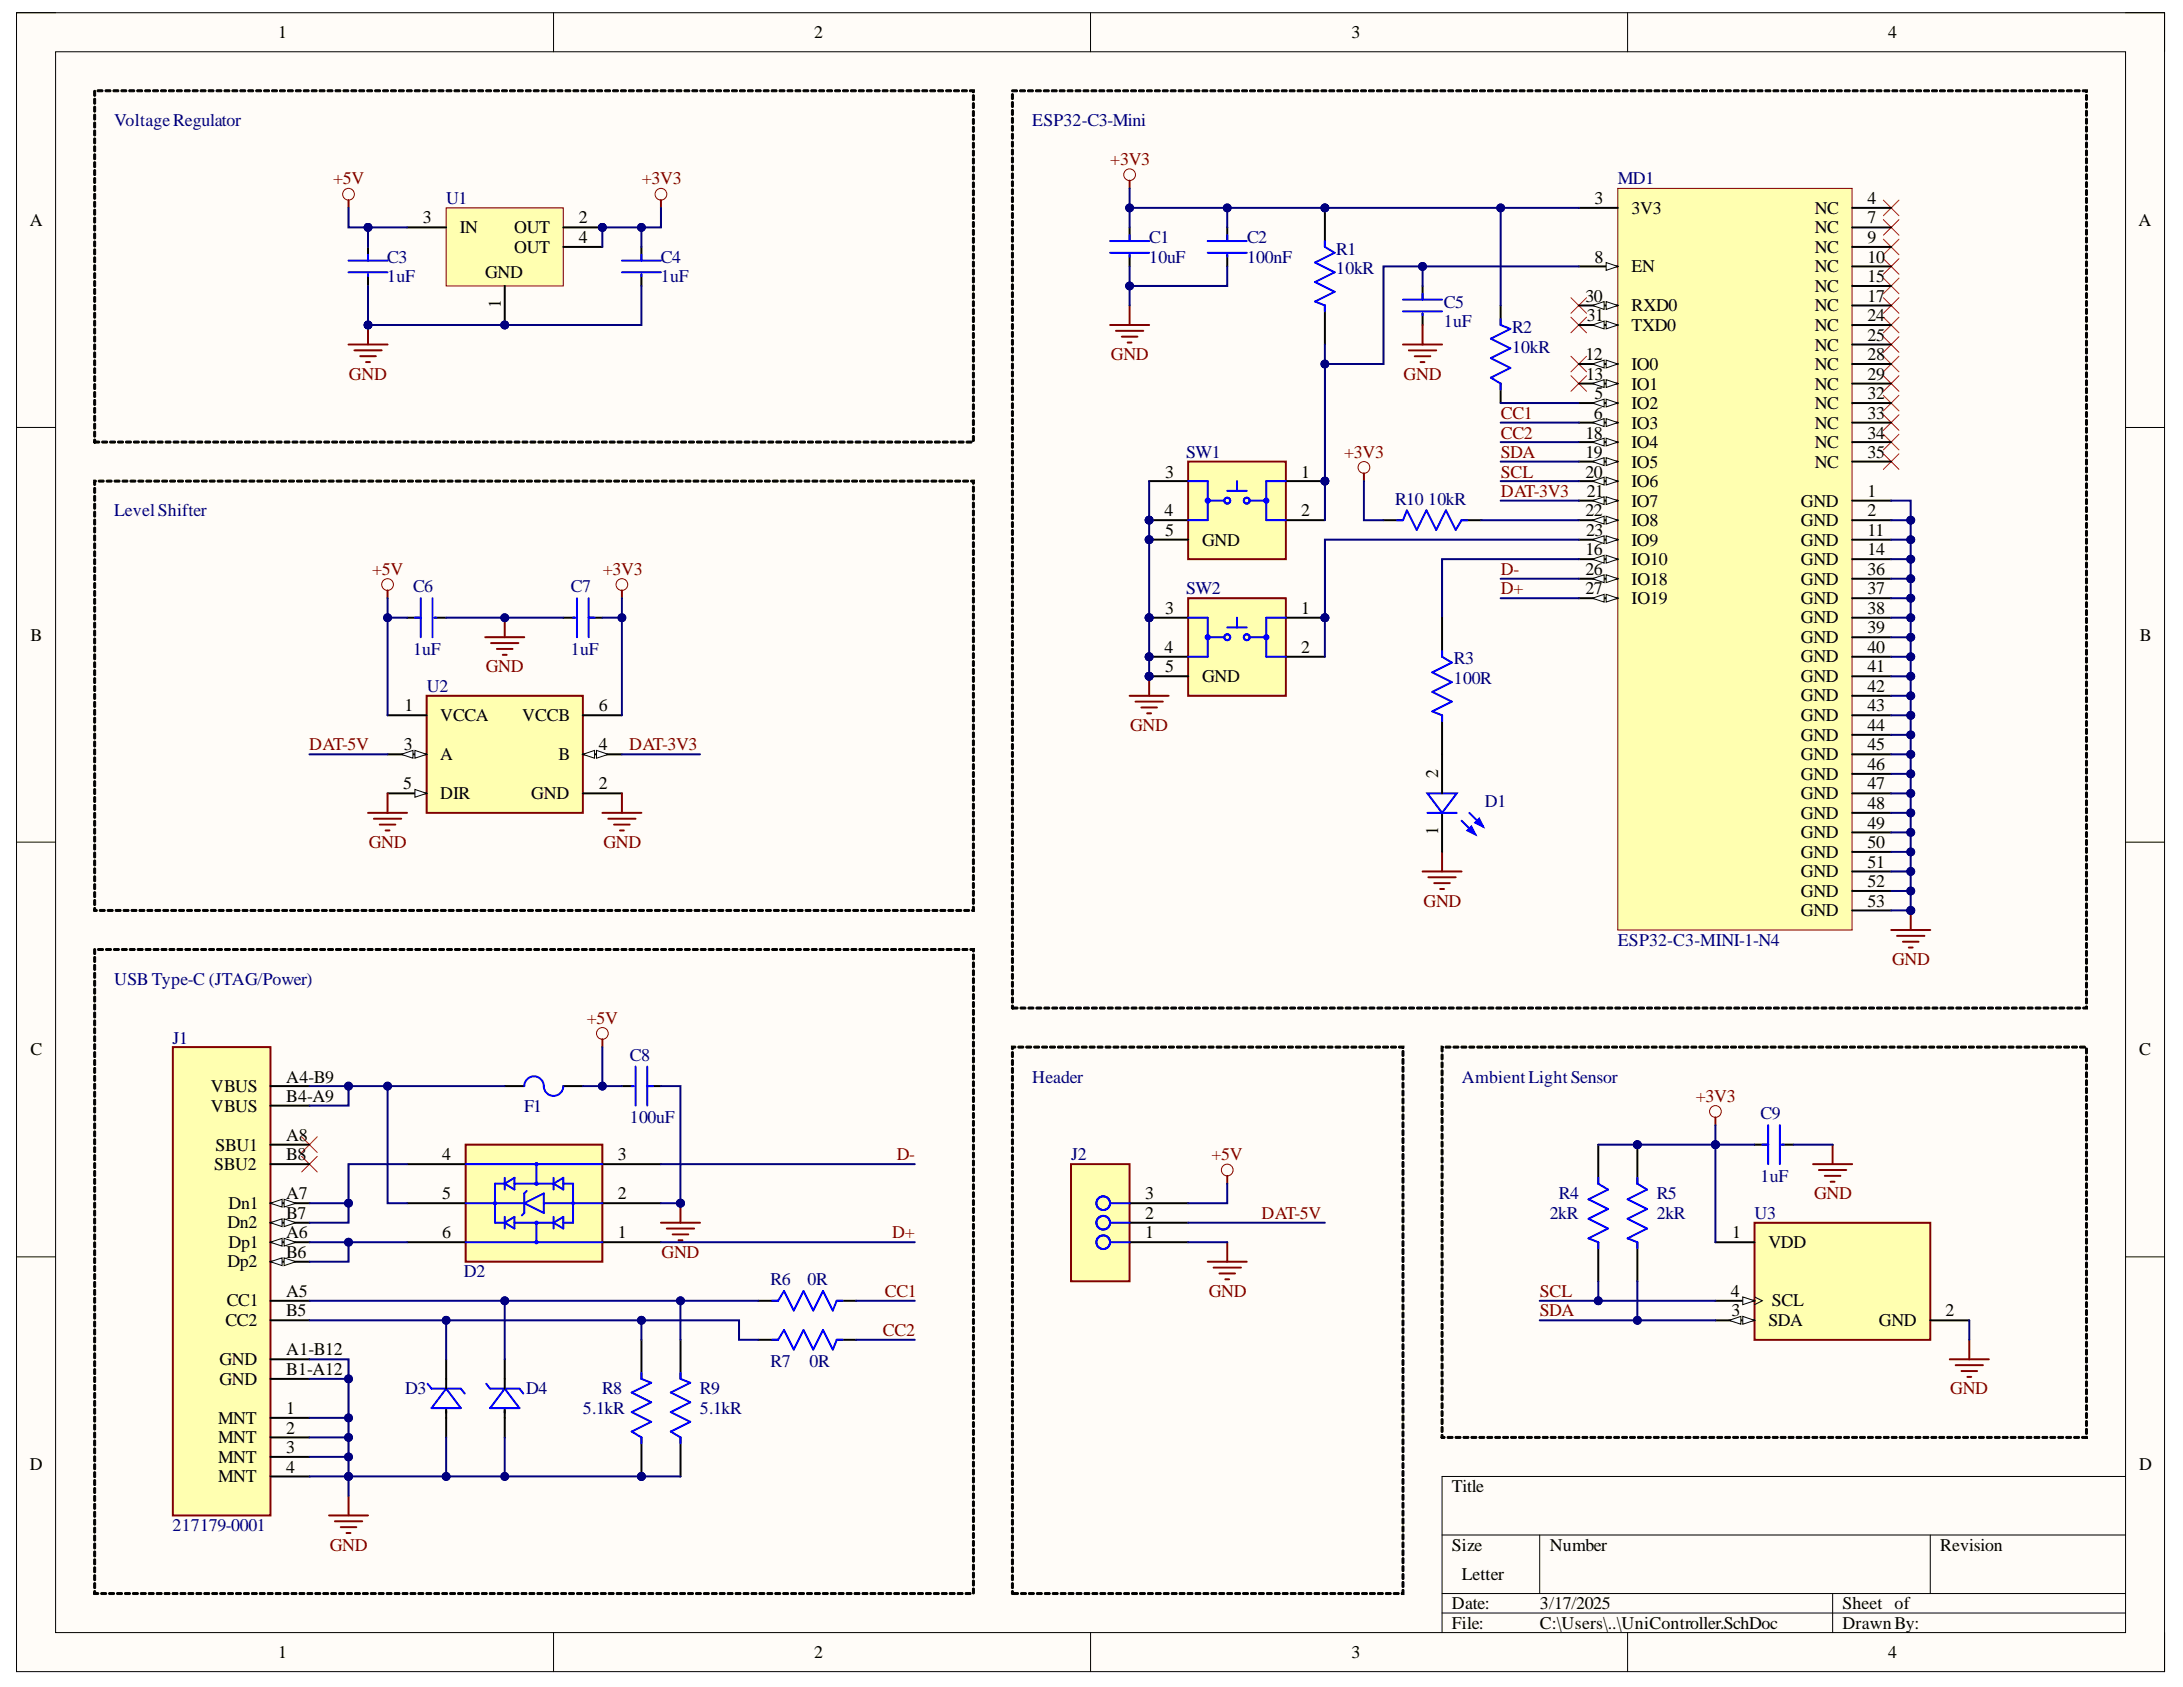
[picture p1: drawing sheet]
<svg xmlns="http://www.w3.org/2000/svg" width="279mm" height="216mm" viewBox="0 0 279 216" stroke-linecap="round" stroke-linejoin="round" font-family="sans-serif">
<defs><g id="words">
<g font-size="2.3">
<text x="35.6" y="4.9">1</text>
<text x="104.2" y="4.9">2</text>
<text x="173" y="4.9">3</text>
<text x="241.7" y="4.9">4</text>
<text x="3.8" y="28.9">A</text>
<text x="54.1" y="28.6">3</text>
<text x="58.9" y="29.8">IN</text>
<text x="65.8" y="29.8">OUT</text>
<text x="74.1" y="28.6">2</text>
<text x="204.1" y="26.1">3</text>
<text x="208.8" y="27.4">3V3</text>
<text x="232.3" y="27.4">NC</text>
<text x="232.3" y="29.8">NC</text>
<text x="239" y="26.1">4</text>
<text x="239" y="28.6">7</text>
<text x="273.7" y="28.9">A</text>
<text x="62.1" y="35.6">GND</text>
<text x="65.8" y="32.4">OUT</text>
<text x="74.1" y="31.1">4</text>
<text x="204.1" y="33.6">8</text>
<text x="208.8" y="34.8">EN</text>
<text x="232.3" y="32.4">NC</text>
<text x="232.3" y="34.8">NC</text>
<text x="239" y="31.1">9</text>
<text x="239" y="33.6">10</text>
<text x="64.1" y="39.5" transform="rotate(-90 64.1 39.5)">1</text>
<text x="202.9" y="38.6">30</text>
<text x="203.1" y="41.1">31</text>
<text x="208.8" y="39.8">RXD0</text>
<text x="232.3" y="37.4">NC</text>
<text x="232.3" y="39.8">NC</text>
<text x="239" y="36.1">15</text>
<text x="239" y="38.6">17</text>
<text x="239" y="41.1">24</text>
<text x="202.9" y="46.1">12</text>
<text x="208.8" y="47.3">IO0</text>
<text x="208.8" y="42.3">TXD0</text>
<text x="232.3" y="42.3">NC</text>
<text x="232.3" y="44.9">NC</text>
<text x="232.3" y="47.3">NC</text>
<text x="239" y="43.6">25</text>
<text x="239" y="46.1">28</text>
<text x="203" y="48.6">13</text>
<text x="204" y="53.6">6</text>
<text x="204.1" y="51.1">5</text>
<text x="208.8" y="49.9">IO1</text>
<text x="208.8" y="52.3">IO2</text>
<text x="232.3" y="49.9">NC</text>
<text x="232.3" y="52.3">NC</text>
<text x="239" y="48.6">29</text>
<text x="239" y="51.1">32</text>
<text x="239" y="53.6">33</text>
<text x="202.9" y="56.1">18</text>
<text x="202.9" y="58.6">19</text>
<text x="208.8" y="54.9">IO3</text>
<text x="208.8" y="57.3">IO4</text>
<text x="208.8" y="59.8">IO5</text>
<text x="232.3" y="54.9">NC</text>
<text x="232.3" y="57.3">NC</text>
<text x="232.3" y="59.8">NC</text>
<text x="239" y="56.1">34</text>
<text x="239" y="58.6">35</text>
<text x="149.1" y="61.1">3</text>
<text x="166.5" y="61.1">1</text>
<text x="202.9" y="61.1">20</text>
<text x="203.1" y="63.6">21</text>
<text x="208.8" y="62.3">IO6</text>
<text x="208.8" y="64.8">IO7</text>
<text x="230.5" y="64.8">GND</text>
<text x="239" y="63.6">1</text>
<text x="149" y="66.1">4</text>
<text x="149.1" y="68.6">5</text>
<text x="153.9" y="69.8">GND</text>
<text x="166.5" y="66.1">2</text>
<text x="202.9" y="66.1">22</text>
<text x="202.9" y="71.1">16</text>
<text x="203" y="68.6">23</text>
<text x="208.8" y="67.3">IO8</text>
<text x="208.8" y="69.8">IO9</text>
<text x="230.5" y="67.3">GND</text>
<text x="230.5" y="69.8">GND</text>
<text x="239" y="66.1">2</text>
<text x="239" y="68.6">11</text>
<text x="239" y="71.1">14</text>
<text x="202.9" y="73.5">26</text>
<text x="202.9" y="76.1">27</text>
<text x="208.8" y="72.4">IO10</text>
<text x="208.8" y="74.8">IO18</text>
<text x="208.8" y="77.3">IO19</text>
<text x="230.5" y="72.4">GND</text>
<text x="230.5" y="74.8">GND</text>
<text x="230.5" y="77.3">GND</text>
<text x="239" y="73.5">36</text>
<text x="239" y="76.1">37</text>
<text x="3.9" y="82">B</text>
<text x="149" y="83.6">4</text>
<text x="149.1" y="78.5">3</text>
<text x="166.5" y="78.5">1</text>
<text x="166.5" y="83.6">2</text>
<text x="230.5" y="79.8">GND</text>
<text x="230.5" y="82.3">GND</text>
<text x="239" y="78.5">38</text>
<text x="239" y="81.1">39</text>
<text x="239" y="83.6">40</text>
<text x="273.9" y="82">B</text>
<text x="149.1" y="86">5</text>
<text x="153.9" y="87.3">GND</text>
<text x="230.5" y="84.8">GND</text>
<text x="230.5" y="87.3">GND</text>
<text x="230.5" y="89.8">GND</text>
<text x="239" y="86">41</text>
<text x="239" y="88.6">42</text>
<text x="51.8" y="91">1</text>
<text x="56.3" y="92.3">VCCA</text>
<text x="66.8" y="92.3">VCCB</text>
<text x="76.6" y="91">6</text>
<text x="230.5" y="92.3">GND</text>
<text x="230.5" y="94.8">GND</text>
<text x="239" y="91">43</text>
<text x="239" y="93.6">44</text>
<text x="51.6" y="101">5</text>
<text x="51.7" y="96">3</text>
<text x="56.3" y="97.3">A</text>
<text x="71.5" y="97.3">B</text>
<text x="76.6" y="96">4</text>
<text x="76.6" y="101">2</text>
<text x="184.1" y="99.6" transform="rotate(-90 184.1 99.6)">2</text>
<text x="230.5" y="97.3">GND</text>
<text x="230.5" y="99.8">GND</text>
<text x="239" y="96">45</text>
<text x="239" y="98.6">46</text>
<text x="239" y="101">47</text>
<text x="56.3" y="102.3">DIR</text>
<text x="68" y="102.3">GND</text>
<text x="184.1" y="106.8" transform="rotate(-90 184.1 106.8)">1</text>
<text x="230.5" y="102.3">GND</text>
<text x="230.5" y="104.8">GND</text>
<text x="230.5" y="107.3">GND</text>
<text x="239" y="103.5">48</text>
<text x="239" y="106.1">49</text>
<text x="230.5" y="109.8">GND</text>
<text x="230.5" y="112.2">GND</text>
<text x="239" y="108.5">50</text>
<text x="239" y="111.1">51</text>
<text x="239" y="113.5">52</text>
<text x="230.5" y="114.8">GND</text>
<text x="230.5" y="117.2">GND</text>
<text x="239" y="116.1">53</text>
<text x="3.9" y="135.1">C</text>
<text x="273.8" y="135.1">C</text>
<text x="27" y="139.7">VBUS</text>
<text x="27" y="142.3">VBUS</text>
<text x="36.6" y="138.5">A4-B9</text>
<text x="36.6" y="141">B4-A9</text>
<text x="27.4" y="149.8">SBU2</text>
<text x="27.6" y="147.2">SBU1</text>
<text x="36.6" y="146">A8</text>
<text x="36.6" y="148.5">B8</text>
<text x="56.6" y="148.5">4</text>
<text x="79.1" y="148.5">3</text>
<text x="29.3" y="154.8">Dn1</text>
<text x="36.6" y="153.5">A7</text>
<text x="36.6" y="155.9">B7</text>
<text x="56.6" y="153.5">5</text>
<text x="79.1" y="153.5">2</text>
<text x="146.6" y="155.9">2</text>
<text x="146.6" y="153.5">3</text>
<text x="29.1" y="157.2">Dn2</text>
<text x="29.3" y="159.8">Dp1</text>
<text x="36.6" y="158.5">A6</text>
<text x="36.6" y="161">B6</text>
<text x="56.6" y="158.5">6</text>
<text x="79.1" y="158.5">1</text>
<text x="146.6" y="158.5">1</text>
<text x="221.7" y="158.5">1</text>
<text x="226.3" y="159.8">VDD</text>
<text x="29" y="167.2">CC1</text>
<text x="29.1" y="162.2">Dp2</text>
<text x="36.6" y="166">A5</text>
<text x="221.5" y="166">4</text>
<text x="226.8" y="167.2">SCL</text>
<text x="28.8" y="169.7">CC2</text>
<text x="36.6" y="173.4">A1-B12</text>
<text x="36.6" y="168.5">B5</text>
<text x="221.6" y="168.5">3</text>
<text x="226.3" y="169.7">SDA</text>
<text x="240.5" y="169.7">GND</text>
<text x="249" y="168.5">2</text>
<text x="28.1" y="174.7">GND</text>
<text x="28.1" y="177.3">GND</text>
<text x="36.6" y="176">B1-A12</text>
<text x="27.9" y="182.2">MNT</text>
<text x="27.9" y="184.7">MNT</text>
<text x="36.6" y="181">1</text>
<text x="36.6" y="186">3</text>
<text x="36.6" y="183.5">2</text>
<text x="3.8" y="188.2">D</text>
<text x="27.9" y="187.2">MNT</text>
<text x="27.9" y="189.7">MNT</text>
<text x="36.6" y="188.5">4</text>
<text x="185.8" y="190.9">Title</text>
<text x="273.8" y="188.2">D</text>
<text x="185.8" y="198.5">Size</text>
<text x="187.1" y="202.2">Letter</text>
<text x="198.3" y="198.5">Number</text>
<text x="248.3" y="198.5">Revision</text>
<text x="185.8" y="205.9">Date:</text>
<text x="185.8" y="208.4">File:</text>
<text x="197.1" y="205.9">3/17/2025</text>
<text x="197.1" y="208.4">C:\Users\..\UniController.SchDoc</text>
<text x="235.8" y="205.9">Sheet of</text>
<text x="235.8" y="208.4">DrawnBy:</text>
<text x="35.6" y="212.2">1</text>
<text x="104.2" y="212.2">2</text>
<text x="173" y="212.2">3</text>
<text x="241.7" y="212.2">4</text>
</g>
<g font-size="2.3" fill="#000080">
<text x="14.6" y="16.1">VoltageRegulator</text>
<text x="132.1" y="16.1">ESP32-C3-Mini</text>
<text x="207.1" y="23.6">MD1</text>
<text x="57.1" y="26.1">U1</text>
<text x="49.6" y="33.6">C3</text>
<text x="84.6" y="33.6">C4</text>
<text x="147.1" y="33.6">10uF</text>
<text x="147.1" y="31.1">C1</text>
<text x="159.6" y="33.6">100nF</text>
<text x="159.6" y="31.1">C2</text>
<text x="171" y="35.1">10kR</text>
<text x="171" y="32.6">R1</text>
<text x="49.6" y="36.1">1uF</text>
<text x="84.6" y="36.1">1uF</text>
<text x="184.8" y="41.8">1uF</text>
<text x="184.8" y="39.4">C5</text>
<text x="193.5" y="45.1">10kR</text>
<text x="193.5" y="42.6">R2</text>
<text x="151.8" y="58.6">SW1</text>
<text x="178.6" y="64.6">R10</text>
<text x="182.8" y="64.6">10kR</text>
<text x="14.6" y="66.1">LevelShifter</text>
<text x="52.9" y="75.8">C6</text>
<text x="73.1" y="75.8">C7</text>
<text x="151.8" y="76.1">SW2</text>
<text x="52.9" y="83.8">1uF</text>
<text x="73.1" y="83.8">1uF</text>
<text x="54.6" y="88.6">U2</text>
<text x="186.1" y="87.6">100R</text>
<text x="186.1" y="85">R3</text>
<text x="190.1" y="103.3">D1</text>
<text x="207.1" y="121">ESP32-C3-MINI-1-N4</text>
<text x="14.6" y="126">USB Type-C (JTAG/Power)</text>
<text x="22.1" y="133.6">J1</text>
<text x="80.6" y="135.7">C8</text>
<text x="67.1" y="142.3">F1</text>
<text x="80.6" y="143.8">100uF</text>
<text x="132.1" y="138.5">Header</text>
<text x="187.1" y="138.5">AmbientLightSensor</text>
<text x="225.3" y="143.3">C9</text>
<text x="137.1" y="148.5">J2</text>
<text x="198.3" y="155.9">2kR</text>
<text x="199.5" y="153.5">R4</text>
<text x="212" y="155.9">2kR</text>
<text x="212" y="153.5">R5</text>
<text x="224.6" y="155.9">U3</text>
<text x="225.3" y="151.2">1uF</text>
<text x="59.4" y="163.5">D2</text>
<text x="98.6" y="164.5">R6</text>
<text x="103.4" y="164.5">0R</text>
<text x="51.8" y="178.4">D3</text>
<text x="67.3" y="178.4">D4</text>
<text x="77.1" y="178.4">R8</text>
<text x="89.6" y="178.4">R9</text>
<text x="98.6" y="175">R7</text>
<text x="103.6" y="175">0R</text>
<text x="74.6" y="181">5.1kR</text>
<text x="89.6" y="181">5.1kR</text>
<text x="22.1" y="195.9">217179-0001</text>
</g>
<g font-size="2.3" fill="#800000">
<text x="42.6" y="23.6">+5V</text>
<text x="82.1" y="23.6">+3V3</text>
<text x="142.1" y="21.1">+3V3</text>
<text x="142.2" y="46.1">GND</text>
<text x="44.7" y="48.6">GND</text>
<text x="179.7" y="48.6">GND</text>
<text x="192.1" y="53.6">CC1</text>
<text x="172" y="58.6">+3V3</text>
<text x="192.1" y="58.6">SDA</text>
<text x="192.1" y="56.1">CC2</text>
<text x="192.1" y="63.6">DAT-3V3</text>
<text x="192.1" y="61.1">SCL</text>
<text x="47.6" y="73.5">+5V</text>
<text x="77.1" y="73.5">+3V3</text>
<text x="192.1" y="73.5">D-</text>
<text x="192.1" y="76.1">D+</text>
<text x="62.2" y="86">GND</text>
<text x="144.6" y="93.6">GND</text>
<text x="39.6" y="96">DAT-5V</text>
<text x="80.5" y="96">DAT-3V3</text>
<text x="47.2" y="108.5">GND</text>
<text x="77.2" y="108.5">GND</text>
<text x="182.2" y="116.1">GND</text>
<text x="242.2" y="123.5">GND</text>
<text x="75.1" y="131">+5V</text>
<text x="217" y="141">+3V3</text>
<text x="114.8" y="148.5">D-</text>
<text x="155" y="148.5">+5V</text>
<text x="161.5" y="155.9">DAT-5V</text>
<text x="232.2" y="153.5">GND</text>
<text x="84.7" y="161">GND</text>
<text x="114.2" y="158.5">D+</text>
<text x="113.3" y="166">CC1</text>
<text x="154.7" y="166">GND</text>
<text x="197.1" y="166">SCL</text>
<text x="113" y="171">CC2</text>
<text x="197.1" y="168.5">SDA</text>
<text x="249.6" y="178.4">GND</text>
<text x="42.2" y="198.5">GND</text>
</g>
</g></defs>
<path d="M2.1 1.6h274.9v212.3h-274.9z" fill-rule="evenodd" fill="#fffcf8"/>
<path d="M2.1 1.6h274.9v212.3h-274.9z" fill="none" stroke="#000" stroke-width=".13"/>
<path d="M7.1 6.6h264.9v202.3h-264.9z" fill-rule="evenodd" fill="#fffcf8"/>
<g fill="none" stroke="#000" stroke-width=".13">
<path d="M2.1 1.6h5M7.1 6.6h264.9v202.3h-264.9zM70.8 1.6v5M139.6 1.6v5M208.3 1.6v5M272 1.6h5v5M2.1 54.7h5M272 54.7h5M2.1 107.8h5M272 107.8h5M2.1 160.9h5M272 160.9h5"/>
<path d="M184.6 196.4h87.4M197.1 196.4v7.5M247.1 196.4v7.5M272 189h-87.4v19.9M70.8 208.9v5M139.6 208.9v5M184.6 203.9h87.4M184.6 206.4h87.4M208.3 208.9v5M234.6 203.9v5M277 208.9v5"/>
</g>
<path d="M42.1 193.9h5M42.9 194.7h3.5M43.6 195.4h2M44.4 196.2h.5M44.6 191.5v2.4" fill="none" stroke="#800000" stroke-width=".25"/>
<path d="M38.6 145.5l2 2M38.6 148l2 2M40.6 145.5l-2 2M40.6 148l-2 2" fill="none" stroke="#f00" stroke-width=".13"/>
<path d="M87.1 171.5v5M87.1 184v5" fill="none" stroke="#000" stroke-width=".25"/>
<path d="M87.1 175.7v.8l1.2 .5-2.4 1.2 2.4 1.3-2.4 1.2 2.4 1.3-2.4 1.2 1.2 .8v.7" fill="none" stroke="#00f" stroke-width=".25"/>
<circle cx="82.1" cy="189" r=".5" fill="#000080"/>
<circle cx="82.1" cy="189" r=".5" fill="none" stroke="#000080" stroke-width=".13"/>
<path d="M82.1 184v5" fill="none" stroke="#000" stroke-width=".25"/>
<circle cx="82.1" cy="189" r=".5" fill="#000080"/>
<circle cx="82.1" cy="189" r=".5" fill="none" stroke="#000080" stroke-width=".13"/>
<path d="M82.1 171.5v5" fill="none" stroke="#000" stroke-width=".25"/>
<path d="M82.1 175.7v.8l1.2 .5-2.4 1.2 2.4 1.3-2.4 1.2 2.4 1.3-2.4 1.2 1.2 .8v.7" fill="none" stroke="#00f" stroke-width=".25"/>
<path d="M59.6 146.5h17.5v15h-17.5z" fill-rule="evenodd" fill="#ffffb0"/>
<path d="M77.1 133v1M59.6 146.5h17.5v15h-17.5z" fill="none" stroke="#800000" stroke-width=".25"/>
<g fill="none" stroke="#000" stroke-width=".25">
<path d="M64.6 139h2.5M72.1 139h2.5M79.6 139h1.5M82.8 139h1.8M52.1 159h7.5M52.1 154h7.5M52.1 149h7.5M77.1 159h7.5M77.1 154h7.5M77.1 149h7.5M57.1 174v3.7M64.6 174v3.7"/>
<path d="M97.1 166.5h2.5M97.1 171.5h2.5M107.1 166.5h2.5M107.1 171.5h2.5M57.1 180.2v3.8M64.6 180.2v3.8"/>
</g>
<g fill="none" stroke="#00f" stroke-width=".25">
<path d="M67.1 139a1.25 1.25 0 0 1 1.3-1.2 1.25 1.25 0 0 1 1.2 1.2 1.25 1.25 0 0 0 1.2 1.2 1.25 1.25 0 0 0 1.3-1.2M80.8 139h.3M81.3 136.5v5M82.8 136.5v5M82.8 139h.8M59.6 154h7.5M59.6 159h17.5M59.6 149h17.5M64.6 151.5h-1.2v5h1.2M64.6 151.5l1.2-.8v1.5zM64.6 156.5l1.2-.8v1.5zM64.6 150.7v1.5"/>
<path d="M64.6 155.7v1.5M65.8 156.5h5M65.8 151.5h5M67.1 154l2.5-1.3v2.5zM67.4 152.4l-.3 .3v2.5l-.3 .3M68.7 149v2.5M68.7 156.5v2.5M69.6 154h7.5M70.8 151.5l1.3-.8v1.5zM70.8 156.5l1.3-.8v1.5zM70.8 150.7v1.5M70.8 155.7v1.5"/>
<path d="M72.1 151.5h1.2v5h-1.2M54.7 177.1l.5 .6h3.8l.5 .6M57.1 177.7l1.9 2.5h-3.8zM62.2 177.1l.5 .6h3.8l.5 .6M64.6 177.7l1.9 2.5h-3.8zM98.8 166.5h.8l.7-1.3 1.3 2.5 1.2-2.5 1.3 2.5 1.2-2.5 1.3 2.5 .5-1.2h.7M98.8 171.5h.8l.7-1.3 1.3 2.5 1.2-2.5 1.3 2.5 1.2-2.5 1.3 2.5 .5-1.2h.7"/>
<circle cx="63.3" cy="154" r=".12"/>
<circle cx="63.4" cy="154" r=".12"/>
<circle cx="68.7" cy="151.5" r=".13"/>
<circle cx="68.7" cy="149" r=".12"/>
<circle cx="68.7" cy="159" r=".12"/>
<circle cx="68.7" cy="156.5" r=".12"/>
<circle cx="73.3" cy="154" r=".12"/>
</g>
<circle cx="77.1" cy="132.3" r=".75" fill="none" stroke="#800000" stroke-width=".13"/>
<path d="M137.1 149h7.5v15h-7.5z" fill-rule="evenodd" fill="#ffffb0"/>
<path d="M137.1 149h7.5v15h-7.5zM157.1 150.5v1M157.1 159v2.5M154.6 161.5h5M155.3 162.2h3.5M156.1 163h2M156.8 163.7h.5" fill="none" stroke="#800000" stroke-width=".25"/>
<path d="M144.6 159h7.5M144.6 156.5h7.5M144.6 154h7.5" fill="none" stroke="#000" stroke-width=".25"/>
<g fill="none" stroke="#00f" stroke-width=".25">
<path d="M142.1 159h2.5M142.1 156.5h2.5M142.1 154h2.5"/>
<circle cx="141.2" cy="159" r=".87"/>
<circle cx="141.2" cy="154" r=".87"/>
<circle cx="141.2" cy="156.5" r=".87"/>
<circle cx="141.2" cy="156.5" r=".88"/>
<circle cx="141.2" cy="154" r=".88"/>
</g>
<circle cx="157.1" cy="149.7" r=".75" fill="none" stroke="#800000" stroke-width=".13"/>
<circle cx="64.6" cy="41.6" r=".5" fill="#000080"/>
<circle cx="64.6" cy="41.6" r=".5" fill="none" stroke="#000080" stroke-width=".13"/>
<circle cx="77.1" cy="29.1" r=".5" fill="#000080"/>
<circle cx="77.1" cy="29.1" r=".5" fill="none" stroke="#000080" stroke-width=".13"/>
<path d="M57.1 26.6h15v10h-15z" fill-rule="evenodd" fill="#ffffb0"/>
<path d="M57.1 26.6h15v10h-15z" fill="none" stroke="#800000" stroke-width=".13"/>
<path d="M64.6 36.6v5" fill="none" stroke="#000" stroke-width=".25"/>
<circle cx="64.6" cy="41.6" r=".5" fill="#000080"/>
<circle cx="64.6" cy="41.6" r=".5" fill="none" stroke="#000080" stroke-width=".13"/>
<path d="M72.1 29.1h5" fill="none" stroke="#000" stroke-width=".25"/>
<circle cx="77.1" cy="29.1" r=".5" fill="#000080"/>
<circle cx="77.1" cy="29.1" r=".5" fill="none" stroke="#000080" stroke-width=".13"/>
<path d="M47.1 31.6v1.8M47.1 35.1v1.5M52.1 29.1h5M72.1 31.6h5M82.1 31.6v1.8M82.1 35.1v1.5" fill="none" stroke="#000" stroke-width=".25"/>
<path d="M44.6 33.4h5M44.6 34.8h5M47.1 32.6v.8M47.1 35.1v.2M79.6 33.4h5M79.6 34.8h5M82.1 32.6v.8M82.1 35.1v.2" fill="none" stroke="#00f" stroke-width=".25"/>
<g fill="none" stroke="#800000" stroke-width=".13">
<circle cx="44.6" cy="24.9" r=".75"/>
<circle cx="84.6" cy="24.9" r=".75"/>
</g>
<path d="M44.6 25.6v1M84.6 25.6v1M44.6 44.1h5M45.4 44.8h3.5M46.1 45.6h2M46.9 46.3h.5M47.1 41.6v2.5" fill="none" stroke="#800000" stroke-width=".25"/>
<circle cx="47.1" cy="41.6" r=".5" fill="#000080"/>
<circle cx="47.1" cy="41.6" r=".5" fill="none" stroke="#000080" stroke-width=".13"/>
<path d="M54.6 89h20v15h-20z" fill-rule="evenodd" fill="#ffffb0"/>
<path d="M54.6 89h20v15h-20z" fill="none" stroke="#800000" stroke-width=".25"/>
<path d="M49.6 91.5h5M49.6 96.5h5M74.6 91.5h5" fill="none" stroke="#000" stroke-width=".25"/>
<path d="M53.1 96l1.5 .5-1.5 .5z" fill="#f8fcff"/>
<path d="M53.1 96l1.5 .5-1.5 .5z" fill="none" stroke="#000" stroke-width=".13"/>
<path d="M51.4 96.5l1.5-.5v1z" fill="#f8fcff"/>
<path d="M51.4 96.5l1.5-.5v1z" fill="none" stroke="#000" stroke-width=".13"/>
<path d="M74.6 96.5h5" fill="none" stroke="#000" stroke-width=".25"/>
<path d="M74.6 96.5l1.5-.5v1z" fill="#f8fcff"/>
<path d="M74.6 96.5l1.5-.5v1z" fill="none" stroke="#000" stroke-width=".13"/>
<path d="M76.3 96l1.5 .5-1.5 .5z" fill="#f8fcff"/>
<path d="M76.3 96l1.5 .5-1.5 .5z" fill="none" stroke="#000" stroke-width=".13"/>
<path d="M49.6 101.5h5" fill="none" stroke="#000" stroke-width=".25"/>
<path d="M53.1 101l1.5 .5-1.5 .5z" fill="#f8fcff"/>
<path d="M53.1 101l1.5 .5-1.5 .5z" fill="none" stroke="#000" stroke-width=".13"/>
<path d="M52.1 79.1h1.8M55.6 79.1h1.5M72.1 79.1h1.5M75.3 79.1h1.8M74.6 101.5h5" fill="none" stroke="#000" stroke-width=".25"/>
<g fill="none" stroke="#800000" stroke-width=".13">
<circle cx="49.6" cy="74.8" r=".75"/>
<circle cx="79.6" cy="74.8" r=".75"/>
</g>
<g fill="none" stroke="#800000" stroke-width=".25">
<path d="M49.6 75.6v1M64.6 79.1v2.5M79.6 75.6v1M62.1 81.6h5M62.8 82.3h3.5M63.6 83.1h2M64.4 83.8h.4M47.1 104h5M47.9 104.8h3.5M48.6 105.5h2M49.4 106.3h.5M49.6 101.5v2.5"/>
<path d="M77.1 104h5M77.8 104.8h3.5M78.6 105.5h2M79.3 106.3h.5M79.6 101.5v2.5"/>
</g>
<path d="M53.1 79.1h.8M53.9 76.6v5M55.4 76.6v5M55.6 79.1h.3M73.3 79.1h.3M73.8 76.6v5M75.3 76.6v5M75.3 79.1h.8" fill="none" stroke="#00f" stroke-width=".25"/>
<circle cx="64.6" cy="79.1" r=".5" fill="#000080"/>
<circle cx="64.6" cy="79.1" r=".5" fill="none" stroke="#000080" stroke-width=".13"/>
<g fill="none" stroke="#800000" stroke-width=".25">
<path d="M144.6 89h5M145.3 89.8h3.5M146.1 90.5h2M146.8 91.3h.5M147.1 86.5v2.5M232.1 149h5M232.8 149.7h3.5M233.6 150.5h2M234.3 151.2h.5M234.6 146.5v2.5M249.5 174h5.1M250.3 174.7h3.5"/>
<path d="M251.1 175.5h1.9M251.8 176.2h.5M252 171.5v2.5"/>
</g>
<path d="M224.6 146.5h1.7M228.1 146.5h1.5" fill="none" stroke="#000" stroke-width=".25"/>
<path d="M225.6 146.5h.7M226.3 144v5M227.8 144v5M228.1 146.5h.2" fill="none" stroke="#00f" stroke-width=".25"/>
<g fill="none" stroke="#f00" stroke-width=".13">
<path d="M241 25.6l2 2M241 28.1l2 2M241 30.6l2 2M241 33.1l2 2M241 35.6l2 2M241 38.1l2 2M243 25.6l-2 2M243 28.1l-2 2M243 30.6l-2 2M243 33.1l-2 2M243 35.6l-2 2M243 38.1l-2 2"/>
<path d="M241 40.6l2 2M241 43.1l2 2M241 45.6l2 2M241 48.1l2 2M241 50.6l2 2M241 53.1l2 2M241 55.6l2 2M241 58.1l2 2M243 40.6l-2 2M243 43.1l-2 2M243 45.6l-2 2M243 48.1l-2 2"/>
<path d="M243 50.6l-2 2M243 53.1l-2 2M243 55.6l-2 2M243 58.1l-2 2"/>
</g>
<circle cx="147.1" cy="86.5" r=".5" fill="#000080"/>
<circle cx="147.1" cy="86.5" r=".5" fill="none" stroke="#000080" stroke-width=".13"/>
<path d="M144.6 29.1v1.8M144.6 32.6v1.5M157.1 29.1v1.8M157.1 32.6v1.5M182.1 36.6v1.7M182.1 40.1v1.5" fill="none" stroke="#000" stroke-width=".25"/>
<path d="M142.1 30.9h5M142.1 32.4h5M144.6 30.1v.8M144.6 32.6v.2M154.6 30.9h5M154.6 32.4h5M157.1 30.1v.8M157.1 32.6v.2M179.6 38.3h5M179.6 39.8h5M182.1 37.6v.7M182.1 40.1v.2" fill="none" stroke="#00f" stroke-width=".25"/>
<circle cx="144.6" cy="22.4" r=".75" fill="none" stroke="#800000" stroke-width=".13"/>
<path d="M144.6 23.1v1M144.6 39.1v2.5M142.1 41.6h5M142.8 42.3h3.5M143.6 43.1h2M144.3 43.8h.5" fill="none" stroke="#800000" stroke-width=".25"/>
<circle cx="169.6" cy="26.6" r=".5" fill="#000080"/>
<circle cx="169.6" cy="26.6" r=".5" fill="none" stroke="#000080" stroke-width=".13"/>
<path d="M169.6 26.6v5M169.6 39.1v5" fill="none" stroke="#000" stroke-width=".25"/>
<circle cx="169.6" cy="26.6" r=".5" fill="#000080"/>
<circle cx="169.6" cy="26.6" r=".5" fill="none" stroke="#000080" stroke-width=".13"/>
<path d="M169.6 30.9v.7l1.2 .8-2.5 1.2 2.5 1.2-2.5 1.3 2.5 1.2-2.5 1.3 1.3 .5v.7" fill="none" stroke="#00f" stroke-width=".25"/>
<path d="M242.1 119h5M242.8 119.8h3.5M244.5 116.5v2.5M243.6 120.5h2M244.3 121.3h.5" fill="none" stroke="#800000" stroke-width=".25"/>
<circle cx="244.6" cy="116.5" r=".5" fill="#000080"/>
<circle cx="244.6" cy="116.5" r=".5" fill="none" stroke="#000080" stroke-width=".13"/>
<path d="M201.1 38.1l2 2M203.1 38.1l-2 2M201.1 40.6l2 2M201.1 45.6l2 2M203.1 40.6l-2 2M203.1 45.6l-2 2" fill="none" stroke="#f00" stroke-width=".13"/>
<path d="M182.1 111.5h5M182.8 112.3h3.5M183.6 113h2M184.3 113.8h.5M184.6 109v2.5" fill="none" stroke="#800000" stroke-width=".25"/>
<circle cx="169.6" cy="79.1" r=".5" fill="#000080"/>
<circle cx="169.6" cy="79.1" r=".5" fill="none" stroke="#000080" stroke-width=".13"/>
<circle cx="147.1" cy="79.1" r=".5" fill="#000080"/>
<circle cx="147.1" cy="79.1" r=".5" fill="none" stroke="#000080" stroke-width=".13"/>
<circle cx="147.1" cy="84.1" r=".5" fill="#000080"/>
<circle cx="147.1" cy="84.1" r=".5" fill="none" stroke="#000080" stroke-width=".13"/>
<circle cx="147.1" cy="86.5" r=".5" fill="#000080"/>
<circle cx="147.1" cy="86.5" r=".5" fill="none" stroke="#000080" stroke-width=".13"/>
<path d="M152.1 76.6h12.5v12.4h-12.5z" fill-rule="evenodd" fill="#ffffb0"/>
<path d="M152.1 76.6h12.5v12.4h-12.5z" fill="none" stroke="#800000" stroke-width=".25"/>
<path d="M164.6 79.1h5" fill="none" stroke="#000" stroke-width=".25"/>
<circle cx="169.6" cy="79.1" r=".5" fill="#000080"/>
<circle cx="169.6" cy="79.1" r=".5" fill="none" stroke="#000080" stroke-width=".13"/>
<path d="M147.1 79.1h5" fill="none" stroke="#000" stroke-width=".25"/>
<circle cx="147.1" cy="79.1" r=".5" fill="#000080"/>
<circle cx="147.1" cy="79.1" r=".5" fill="none" stroke="#000080" stroke-width=".13"/>
<path d="M147.1 84.1h5" fill="none" stroke="#000" stroke-width=".25"/>
<circle cx="147.1" cy="84.1" r=".5" fill="#000080"/>
<circle cx="147.1" cy="84.1" r=".5" fill="none" stroke="#000080" stroke-width=".13"/>
<path d="M147.1 86.5h5M164.6 84.1h5" fill="none" stroke="#000" stroke-width=".25"/>
<circle cx="147.1" cy="86.5" r=".5" fill="#000080"/>
<circle cx="147.1" cy="86.5" r=".5" fill="none" stroke="#000080" stroke-width=".13"/>
<g fill="none" stroke="#00f" stroke-width=".25">
<path d="M152.1 79.1h2.5v5h-2.5M158.3 79.1v1.2M164.6 79.1h-2.5v5h2.5M154.6 81.6h2M157.1 80.3h2.5M160.1 81.6h2"/>
<circle cx="154.6" cy="81.6" r=".25"/>
<circle cx="157.1" cy="81.6" r=".37"/>
<circle cx="159.6" cy="81.6" r=".37"/>
<circle cx="162.1" cy="81.6" r=".25"/>
</g>
<circle cx="169.6" cy="61.6" r=".5" fill="#000080"/>
<circle cx="169.6" cy="61.6" r=".5" fill="none" stroke="#000080" stroke-width=".13"/>
<circle cx="147.1" cy="66.6" r=".5" fill="#000080"/>
<circle cx="147.1" cy="66.6" r=".5" fill="none" stroke="#000080" stroke-width=".13"/>
<circle cx="147.1" cy="69.1" r=".5" fill="#000080"/>
<circle cx="147.1" cy="69.1" r=".5" fill="none" stroke="#000080" stroke-width=".13"/>
<path d="M152.1 59.1h12.5v12.5h-12.5z" fill-rule="evenodd" fill="#ffffb0"/>
<path d="M152.1 59.1h12.5v12.5h-12.5z" fill="none" stroke="#800000" stroke-width=".25"/>
<path d="M164.6 61.6h5" fill="none" stroke="#000" stroke-width=".25"/>
<circle cx="169.6" cy="61.6" r=".5" fill="#000080"/>
<circle cx="169.6" cy="61.6" r=".5" fill="none" stroke="#000080" stroke-width=".13"/>
<path d="M147.1 61.6h5M147.1 66.6h5" fill="none" stroke="#000" stroke-width=".25"/>
<circle cx="147.1" cy="66.6" r=".5" fill="#000080"/>
<circle cx="147.1" cy="66.6" r=".5" fill="none" stroke="#000080" stroke-width=".13"/>
<path d="M147.1 69.1h5M164.6 66.6h5" fill="none" stroke="#000" stroke-width=".25"/>
<circle cx="147.1" cy="69.1" r=".5" fill="#000080"/>
<circle cx="147.1" cy="69.1" r=".5" fill="none" stroke="#000080" stroke-width=".13"/>
<g fill="none" stroke="#00f" stroke-width=".25">
<path d="M152.1 61.6h2.5v5h-2.5M154.6 64.1h2M157.1 62.8h2.5M158.3 61.6v1.2M160.1 64.1h2M164.6 61.6h-2.5v5h2.5M178.8 66.6h.8l.5-1.3 1.2 2.5 1.3-2.5 1.2 2.5 1.3-2.5 1.2 2.5 .8-1.2h.7M187.1 105l1.7 1.8M188.1 104l1.7 1.8"/>
<circle cx="154.6" cy="64.1" r=".25"/>
<circle cx="157.1" cy="64.1" r=".37"/>
<circle cx="159.6" cy="64.1" r=".37"/>
<circle cx="162.1" cy="64.1" r=".25"/>
</g>
<path d="M177.1 66.6h2.5M187.1 66.6h2.5M184.6 104v5" fill="none" stroke="#000" stroke-width=".25"/>
<path d="M201.1 48.1l2 2M203.1 48.1l-2 2" fill="none" stroke="#f00" stroke-width=".13"/>
<path d="M179.6 44.1h5M180.3 44.8h3.5M181.1 45.6h2M181.8 46.3h.5M182.1 41.6v2.5M219.6 143v1" fill="none" stroke="#800000" stroke-width=".25"/>
<circle cx="219.6" cy="142.2" r=".75" fill="none" stroke="#800000" stroke-width=".13"/>
<g fill="#000" stroke="#000" stroke-width=".13">
<path d="M12 56.2h.1l.1 .1v.3l-.1 .1-.1-.1zM12 55.2h.1l.1 .1v.5l-.1 .1-.1-.1zM12 54.2h.1l.1 .1v.5l-.1 .1-.1-.1zM12 53.2h.1l.1 .1v.5l-.1 .1-.1-.1zM12 52.2l.1-.1 .1 .2v.5l-.1 .1-.1-.1zM12 51.2l.1-.1 .1 .1v.6l-.1 .1-.1-.1zM12 50.1h.1l.1 .1v.5l-.1 .2-.1-.2zM12 49.1h.1l.1 .1v.5l-.1 .2-.1-.2zM12 48.1h.1l.1 .1v.5l-.1 .1-.1-.1zM12 47.1h.1l.1 .1v.5l-.1 .1-.1-.1zM12 46.1h.1l.1 .1v.5l-.1 .1-.1-.1zM12 45.1l.1-.1 .1 .2v.5l-.1 .1-.1-.1zM12 44.1l.1-.1 .1 .1v.6l-.1 .1-.1-.1zM12 43h.1l.1 .1v.5l-.1 .2-.1-.2zM12 42h.1l.1 .1v.5l-.1 .2-.1-.2zM12 41h.1l.1 .1v.5l-.1 .1-.1-.1zM12 40h.1l.1 .1v.5l-.1 .1-.1-.1zM12 39h.1l.1 .1v.5l-.1 .1-.1-.1zM12 38l.1-.1 .1 .2v.5l-.1 .1-.1-.1zM12 37l.1-.1 .1 .1v.6l-.1 .1-.1-.1zM12 35.9h.1l.1 .1v.5l-.1 .2-.1-.2zM12 34.9h.1l.1 .1v.5l-.1 .2-.1-.2zM12 33.9h.1l.1 .1v.5l-.1 .1-.1-.1zM12 32.9h.1l.1 .1v.5l-.1 .1-.1-.1zM12 31.9h.1l.1 .1v.5l-.1 .1-.1-.1zM12 30.9l.1-.1 .1 .2v.5l-.1 .1-.1-.1zM12 29.9l.1-.1 .1 .1v.6l-.1 .1-.1-.1zM12 28.8h.1l.1 .1v.5l-.1 .2-.1-.2zM12 27.8h.1l.1 .1v.5l-.1 .2-.1-.2zM12 26.8h.1l.1 .1v.5l-.1 .1-.1-.1zM12 25.8h.1l.1 .1v.5l-.1 .1-.1-.1zM12 24.8h.1l.1 .1v.5l-.1 .1-.1-.1zM12 23.8l.1-.1 .1 .2v.5l-.1 .1-.1-.1zM12 22.8l.1-.1 .1 .1v.6l-.1 .1-.1-.1zM12 21.7h.1l.1 .1v.5l-.1 .2-.1-.2zM12 20.7h.1l.1 .1v.5l-.1 .2-.1-.2zM12 19.7h.1l.1 .1v.5l-.1 .1-.1-.1zM12 18.7h.1l.1 .1v.5l-.1 .1-.1-.1zM12 17.7h.1l.1 .1v.5l-.1 .1-.1-.1zM12 16.7l.1-.1 .1 .2v.5l-.1 .1-.1-.1zM12 15.7l.1-.1 .1 .1v.6l-.1 .1-.1-.1zM12 14.6h.1l.1 .1v.5l-.1 .2-.1-.2zM12 13.6h.1l.1 .1v.5l-.1 .2-.1-.2zM12 12.6h.1l.1 .1v.5l-.1 .1-.1-.1zM12 11.6h.1l.1 .1v.5l-.1 .1-.1-.1zM12.5 11.5h.6l.1 .1-.1 .1h-.6zM13.5 11.5h.6l.1 .1-.1 .1h-.5h-.1zM14.5 11.5h.6l.1 .1-.1 .1h-.5h-.1zM15.5 11.5h.6l.1 .1-.1 .1h-.5h-.1zM16.5 11.5h.6l.1 .1-.1 .1h-.5h-.1zM17.5 11.5h.6l.2 .1-.2 .1h-.5h-.1zM18.5 11.5h.6l.2 .1-.2 .1h-.5h-.1zM19.6 11.5h.6l.1 .1-.1 .1h-.5h-.1zM20.6 11.5h.6l.1 .1-.1 .1h-.5h-.1zM21.6 11.5h.6l.1 .1-.1 .1h-.5h-.1zM22.6 11.5h.6l.1 .1-.1 .1h-.5h-.1zM23.6 11.5h.6l.1 .1-.1 .1h-.5h-.1zM24.6 11.5h.6l.2 .1-.2 .1h-.5h-.1zM25.7 11.5h.6l.1 .1-.1 .1h-.6zM26.7 11.5h.6l.1 .1-.1 .1h-.5h-.1zM27.7 11.5h.6l.1 .1-.1 .1h-.5h-.1zM28.7 11.5h.6l.1 .1-.1 .1h-.5h-.1zM29.7 11.5h.6l.1 .1-.1 .1h-.5h-.1zM30.7 11.5h.6l.2 .1-.2 .1h-.5h-.1zM31.7 11.5h.6l.2 .1-.2 .1h-.5h-.1zM32.8 11.5h.6l.1 .1-.1 .1h-.6zM33.8 11.5h.6l.1 .1-.1 .1h-.5h-.1zM34.8 11.5h.6l.1 .1-.1 .1h-.5h-.1zM35.8 11.5h.6l.1 .1-.1 .1h-.5h-.1zM36.8 11.5h.6l.1 .1-.1 .1h-.5h-.1zM37.8 11.5h.6l.2 .1-.2 .1h-.5h-.1zM38.8 11.5h.6l.2 .1-.2 .1h-.5h-.1zM39.9 11.5h.6l.1 .1-.1 .1h-.5h-.1zM40.9 11.5h.6l.1 .1-.1 .1h-.5h-.1zM41.9 11.5h.6l.1 .1-.1 .1h-.5h-.1zM42.9 11.5h.6l.1 .1-.1 .1h-.5h-.1zM43.9 11.5h.6l.1 .1-.1 .1h-.5h-.1zM44.9 11.5h.6l.2 .1-.2 .1h-.5h-.1zM46 11.5h.6l.1 .1-.1 .1h-.6zM47 11.5h.6l.1 .1-.1 .1h-.5h-.1zM48 11.5h.6l.1 .1-.1 .1h-.5h-.1zM49 11.5h.6l.1 .1-.1 .1h-.5h-.1zM50 11.5h.6l.1 .1-.1 .1h-.5h-.1zM51 11.5h.6l.2 .1-.2 .1h-.5h-.1zM52 11.5h.6l.2 .1-.2 .1h-.5h-.1zM53.1 11.5h.6l.1 .1-.1 .1h-.6zM54.1 11.5h.6l.1 .1-.1 .1h-.5h-.1zM55.1 11.5h.6l.1 .1-.1 .1h-.5h-.1zM56.1 11.5h.6l.1 .1-.1 .1h-.5h-.1zM57.1 11.5h.6l.1 .1-.1 .1h-.5h-.1zM58.1 11.5h.6l.2 .1-.2 .1h-.5h-.1zM59.1 11.5h.6l.2 .1-.2 .1h-.5h-.1zM60.2 11.5h.6l.1 .1-.1 .1h-.5h-.1zM61.2 11.5h.6l.1 .1-.1 .1h-.5h-.1zM62.2 11.5h.6l.1 .1-.1 .1h-.5h-.1zM63.2 11.5h.6l.1 .1-.1 .1h-.5h-.1zM64.2 11.5h.6l.1 .1-.1 .1h-.5h-.1zM65.2 11.5h.6l.2 .1-.2 .1h-.5h-.1zM66.3 11.5h.6l.1 .1-.1 .1h-.6zM67.3 11.5h.6l.1 .1-.1 .1h-.5h-.1zM68.3 11.5h.6l.1 .1-.1 .1h-.5h-.1zM69.3 11.5h.6l.1 .1-.1 .1h-.5h-.1zM70.3 11.5h.6l.1 .1-.1 .1h-.5h-.1zM71.3 11.5h.6l.2 .1-.2 .1h-.5h-.1zM72.3 11.5h.6l.2 .1-.2 .1h-.5h-.1zM73.4 11.5h.6l.1 .1-.1 .1h-.6zM74.4 11.5h.6l.1 .1-.1 .1h-.5h-.1zM75.4 11.5h.6l.1 .1-.1 .1h-.5h-.1zM76.4 11.5h.6l.1 .1-.1 .1h-.5h-.1zM77.4 11.5h.6l.1 .1-.1 .1h-.5h-.1zM78.4 11.5h.6l.2 .1-.2 .1h-.5h-.1zM79.4 11.5h.6l.2 .1-.2 .1h-.5h-.1zM80.5 11.5h.6l.1 .1-.1 .1h-.5h-.1zM81.5 11.5h.6l.1 .1-.1 .1h-.5h-.1zM82.5 11.5h.6l.1 .1-.1 .1h-.5h-.1zM83.5 11.5h.6l.1 .1-.1 .1h-.5h-.1zM84.5 11.5h.6l.1 .1-.1 .1h-.5h-.1zM85.5 11.5h.6l.2 .1-.2 .1h-.5h-.1zM86.6 11.5h.6l.1 .1-.1 .1h-.6zM87.6 11.5h.6l.1 .1-.1 .1h-.5h-.1zM88.6 11.5h.6l.1 .1-.1 .1h-.5h-.1zM89.6 11.5h.6l.1 .1-.1 .1h-.5h-.1zM90.6 11.5h.6l.1 .1-.1 .1h-.5h-.1zM91.6 11.5h.6l.2 .1-.2 .1h-.5h-.1zM92.6 11.5h.6l.2 .1-.2 .1h-.5h-.1zM93.7 11.5h.6l.1 .1-.1 .1h-.6zM94.7 11.5h.6l.1 .1-.1 .1h-.5h-.1zM95.7 11.5h.6l.1 .1-.1 .1h-.5h-.1zM96.7 11.5h.6l.1 .1-.1 .1h-.5h-.1zM97.7 11.5h.6l.1 .1-.1 .1h-.5h-.1zM98.7 11.5h.6l.2 .1-.2 .1h-.5h-.1zM99.7 11.5h.6l.2 .1-.2 .1h-.5h-.1zM100.8 11.5h.6l.1 .1-.1 .1h-.5h-.1zM101.8 11.5h.6l.1 .1-.1 .1h-.5h-.1zM102.8 11.5h.6l.1 .1-.1 .1h-.5h-.1zM103.8 11.5h.6l.1 .1-.1 .1h-.5h-.1zM104.8 11.5h.6l.1 .1-.1 .1h-.5h-.1zM105.8 11.5h.6l.2 .1-.2 .1h-.5h-.1zM106.9 11.5h.6l.1 .1-.1 .1h-.6zM107.9 11.5h.6l.1 .1-.1 .1h-.5h-.1zM108.9 11.5h.6l.1 .1-.1 .1h-.5h-.1zM109.9 11.5h.6l.1 .1-.1 .1h-.5h-.1zM110.9 11.5h.6l.1 .1-.1 .1h-.5h-.1zM111.9 11.5h.6l.2 .1-.2 .1h-.5h-.1zM112.9 11.5h.6l.2 .1-.2 .1h-.5h-.1zM114 11.5h.6l.1 .1-.1 .1h-.6zM115 11.5h.6l.1 .1-.1 .1h-.5h-.1zM116 11.5h.6l.1 .1-.1 .1h-.5h-.1zM117 11.5h.6l.1 .1-.1 .1h-.5h-.1zM118 11.5h.6l.1 .1-.1 .1h-.5h-.1zM119 11.5h.6l.2 .1-.2 .1h-.5h-.1zM120 11.5h.6l.2 .1-.2 .1h-.5h-.1zM121.1 11.5h.6l.1 .1-.1 .1h-.5h-.1zM122.1 11.5h.6l.1 .1-.1 .1h-.5h-.1zM123.1 11.5h.6l.1 .1-.1 .1h-.5h-.1zM124.1 11.5h.6v.3h-.2v-.2l.1 .1h-.5zM124.5 12.2l.1-.1 .1 .1v.6l-.1 .1-.1-.1zM124.5 13.2l.1-.1 .1 .2v.5l-.1 .1-.1-.1zM124.5 14.2l.1-.1 .1 .2v.5l-.1 .1-.1-.1zM124.5 15.2h.1l.1 .1v.5l-.1 .1-.1-.1zM124.5 16.2h.1l.1 .1v.5l-.1 .1-.1-.1zM124.5 17.2h.1l.1 .1v.5l-.1 .2-.1-.2zM124.5 18.2h.1l.1 .1v.5l-.1 .2-.1-.2zM124.5 19.3l.1-.1 .1 .1v.6l-.1 .1-.1-.1zM124.5 20.3l.1-.1 .1 .2v.5l-.1 .1-.1-.1zM124.5 21.3l.1-.1 .1 .2v.5l-.1 .1-.1-.1zM124.5 22.3h.1l.1 .1v.5l-.1 .1-.1-.1zM124.5 23.3h.1l.1 .1v.5l-.1 .1-.1-.1zM124.5 24.3h.1l.1 .1v.5l-.1 .2-.1-.2zM124.5 25.3h.1l.1 .1v.5l-.1 .2-.1-.2zM124.5 26.4l.1-.1 .1 .1v.6l-.1 .1-.1-.1zM124.5 27.4l.1-.1 .1 .2v.5l-.1 .1-.1-.1zM124.5 28.4l.1-.1 .1 .2v.5l-.1 .1-.1-.1zM124.5 29.4h.1l.1 .1v.5l-.1 .1-.1-.1zM124.5 30.4h.1l.1 .1v.5l-.1 .1-.1-.1zM124.5 31.4h.1l.1 .1v.5l-.1 .2-.1-.2zM124.5 32.4h.1l.1 .1v.5l-.1 .2-.1-.2zM124.5 33.5l.1-.1 .1 .1v.6l-.1 .1-.1-.1zM124.5 34.5l.1-.1 .1 .2v.5l-.1 .1-.1-.1zM124.5 35.5l.1-.1 .1 .2v.5l-.1 .1-.1-.1zM124.5 36.5h.1l.1 .1v.5l-.1 .1-.1-.1zM124.5 37.5h.1l.1 .1v.5l-.1 .1-.1-.1zM124.5 38.5h.1l.1 .1v.5l-.1 .2-.1-.2zM124.5 39.5h.1l.1 .1v.5l-.1 .2-.1-.2zM124.5 40.6l.1-.1 .1 .1v.6l-.1 .1-.1-.1zM124.5 41.6l.1-.1 .1 .2v.5l-.1 .1-.1-.1zM124.5 42.6l.1-.1 .1 .2v.5l-.1 .1-.1-.1zM124.5 43.6h.1l.1 .1v.5l-.1 .1-.1-.1zM124.5 44.6h.1l.1 .1v.5l-.1 .1-.1-.1zM124.5 45.6h.1l.1 .1v.5l-.1 .2-.1-.2zM124.5 46.6h.1l.1 .1v.5l-.1 .2-.1-.2zM124.5 47.7l.1-.1 .1 .1v.6l-.1 .1-.1-.1zM124.5 48.7l.1-.1 .1 .2v.5l-.1 .1-.1-.1zM124.5 49.7l.1-.1 .1 .2v.5l-.1 .1-.1-.1zM124.5 50.7h.1l.1 .1v.5l-.1 .1-.1-.1zM124.5 51.7h.1l.1 .1v.5l-.1 .1-.1-.1zM124.5 52.7h.1l.1 .1v.5l-.1 .2-.1-.2zM124.5 53.7h.1l.1 .1v.5l-.1 .2-.1-.2zM124.5 54.8l.1-.1 .1 .1v.6l-.1 .1-.1-.1zM124.5 55.8l.1-.1 .1 .2v.5l-.1 .1-.1-.1zM123.7 56.5l.6-.1 .1 .2-.1 .1h-.5h-.1zM122.7 56.5l.6-.1 .1 .2-.1 .1h-.5h-.1zM121.7 56.5l.6-.1 .1 .2-.1 .1h-.6zM120.6 56.5l.6-.1 .2 .2-.2 .1h-.5h-.1zM119.6 56.5l.6-.1 .1 .2-.1 .1h-.5h-.1zM118.6 56.5l.6-.1 .1 .2-.1 .1h-.5h-.1zM117.6 56.5l.6-.1 .1 .2-.1 .1h-.5h-.1zM116.6 56.5l.6-.1 .1 .2-.1 .1h-.5h-.1zM115.6 56.5l.6-.1 .1 .2-.1 .1h-.5h-.1zM114.5 56.5l.6-.1 .2 .2-.2 .1h-.5h-.1zM113.5 56.5l.6-.1 .2 .2-.2 .1h-.5h-.1zM112.5 56.5l.6-.1 .1 .2-.1 .1h-.5h-.1zM111.5 56.5l.6-.1 .1 .2-.1 .1h-.5h-.1zM110.5 56.5l.6-.1 .1 .2-.1 .1h-.5h-.1zM109.5 56.5l.6-.1 .1 .2-.1 .1h-.5h-.1zM108.5 56.5l.6-.1 .1 .2-.1 .1h-.5h-.1zM107.4 56.5l.6-.1 .2 .2-.2 .1h-.5h-.1zM106.4 56.5l.6-.1 .2 .2-.2 .1h-.5h-.1zM105.4 56.5l.6-.1 .1 .2-.1 .1h-.5h-.1zM104.4 56.5l.6-.1 .1 .2-.1 .1h-.5h-.1zM103.4 56.5l.6-.1 .1 .2-.1 .1h-.5h-.1zM102.4 56.5l.6-.1 .1 .2-.1 .1h-.5h-.1zM101.4 56.5l.6-.1 .1 .2-.1 .1h-.6zM100.3 56.5l.6-.1 .2 .2-.2 .1h-.5h-.1zM99.3 56.5l.6-.1 .2 .2-.2 .1h-.5h-.1zM98.3 56.5l.6-.1 .1 .2-.1 .1h-.5h-.1zM97.3 56.5l.6-.1 .1 .2-.1 .1h-.5h-.1zM96.3 56.5l.6-.1 .1 .2-.1 .1h-.5h-.1zM95.3 56.5l.6-.1 .1 .2-.1 .1h-.5h-.1zM94.2 56.5l.6-.1 .2 .2-.2 .1h-.5h-.1zM93.2 56.5l.6-.1 .2 .2-.2 .1h-.5h-.1zM92.2 56.5l.6-.1 .1 .2-.1 .1h-.5h-.1zM91.2 56.5l.6-.1 .1 .2-.1 .1h-.5h-.1zM90.2 56.5l.6-.1 .1 .2-.1 .1h-.5h-.1zM89.2 56.5l.6-.1 .1 .2-.1 .1h-.5h-.1zM88.2 56.5l.6-.1 .1 .2-.1 .1h-.5h-.1zM87.1 56.5l.6-.1 .2 .2-.2 .1h-.5h-.1zM86.1 56.5l.6-.1 .2 .2-.2 .1h-.5h-.1zM85.1 56.5l.6-.1 .1 .2-.1 .1h-.5h-.1zM84.1 56.5l.6-.1 .1 .2-.1 .1h-.5h-.1zM83.1 56.5l.6-.1 .1 .2-.1 .1h-.5h-.1zM82.1 56.5l.6-.1 .1 .2-.1 .1h-.5h-.1zM81.1 56.5l.6-.1 .1 .2-.1 .1h-.6zM80 56.5l.6-.1 .2 .2-.2 .1h-.5h-.1zM79 56.5l.6-.1 .2 .2-.2 .1h-.5h-.1zM78 56.5l.6-.1 .1 .2-.1 .1h-.5h-.1zM77 56.5l.6-.1 .1 .2-.1 .1h-.5h-.1zM76 56.5l.6-.1 .1 .2-.1 .1h-.5h-.1zM75 56.5l.6-.1 .1 .2-.1 .1h-.5h-.1zM73.9 56.5l.6-.1 .2 .2-.2 .1h-.5h-.1zM72.9 56.5l.6-.1 .2 .2-.2 .1h-.5h-.1zM71.9 56.5l.6-.1 .1 .2-.1 .1h-.5h-.1zM70.9 56.5l.6-.1 .1 .2-.1 .1h-.5h-.1zM69.9 56.5l.6-.1 .1 .2-.1 .1h-.5h-.1zM68.9 56.5l.6-.1 .1 .2-.1 .1h-.5h-.1zM67.9 56.5l.6-.1 .1 .2-.1 .1h-.5h-.1zM66.8 56.5l.6-.1 .2 .2-.2 .1h-.5h-.1zM65.8 56.5l.6-.1 .2 .2-.2 .1h-.5h-.1zM64.8 56.5l.6-.1 .1 .2-.1 .1h-.5h-.1zM63.8 56.5l.6-.1 .1 .2-.1 .1h-.5h-.1zM62.8 56.5l.6-.1 .1 .2-.1 .1h-.5h-.1zM61.8 56.5l.6-.1 .1 .2-.1 .1h-.5h-.1zM60.8 56.5l.6-.1 .1 .2-.1 .1h-.6zM59.7 56.5l.6-.1 .2 .2-.2 .1h-.5h-.1zM58.7 56.5l.6-.1 .2 .2-.2 .1h-.5h-.1zM57.7 56.5l.6-.1 .1 .2-.1 .1h-.5h-.1zM56.7 56.5l.6-.1 .1 .2-.1 .1h-.5h-.1zM55.7 56.5l.6-.1 .1 .2-.1 .1h-.5h-.1zM54.7 56.5l.6-.1 .1 .2-.1 .1h-.5h-.1zM53.7 56.5l.5-.1 .2 .2-.2 .1h-.5zM52.6 56.5l.6-.1 .2 .2-.2 .1h-.5h-.1zM51.6 56.5l.6-.1 .1 .2-.1 .1h-.5h-.1zM50.6 56.5l.6-.1 .1 .2-.1 .1h-.5h-.1zM49.6 56.5l.6-.1 .1 .2-.1 .1h-.5h-.1zM48.6 56.5l.6-.1 .1 .2-.1 .1h-.5h-.1zM47.6 56.5l.6-.1 .1 .2-.1 .1h-.5h-.1zM46.5 56.5l.6-.1 .2 .2-.2 .1h-.5h-.1zM45.5 56.5l.6-.1 .2 .2-.2 .1h-.5h-.1zM44.5 56.5l.6-.1 .1 .2-.1 .1h-.5h-.1zM43.5 56.5l.6-.1 .1 .2-.1 .1h-.5h-.1zM42.5 56.5l.6-.1 .1 .2-.1 .1h-.5h-.1zM41.5 56.5l.6-.1 .1 .2-.1 .1h-.5h-.1zM40.5 56.5l.6-.1 .1 .2-.1 .1h-.6zM39.4 56.5l.6-.1 .2 .2-.2 .1h-.5h-.1zM38.4 56.5l.6-.1 .2 .2-.2 .1h-.5h-.1zM37.4 56.5l.6-.1 .1 .2-.1 .1h-.5h-.1zM36.4 56.5l.6-.1 .1 .2-.1 .1h-.5h-.1zM35.4 56.5l.6-.1 .1 .2-.1 .1h-.5h-.1zM34.4 56.5l.6-.1 .1 .2-.1 .1h-.5h-.1zM33.4 56.5l.5-.1 .2 .2-.2 .1h-.5zM32.3 56.5l.6-.1 .2 .2-.2 .1h-.5h-.1zM31.3 56.5l.6-.1 .1 .2-.1 .1h-.5h-.1zM30.3 56.5l.6-.1 .1 .2-.1 .1h-.5h-.1zM29.3 56.5l.6-.1 .1 .2-.1 .1h-.5h-.1zM28.3 56.5l.6-.1 .1 .2-.1 .1h-.5h-.1zM27.3 56.5l.6-.1 .1 .2-.1 .1h-.5h-.1zM26.2 56.5l.6-.1 .2 .2-.2 .1h-.5h-.1zM25.2 56.5l.6-.1 .2 .2-.2 .1h-.5h-.1zM24.2 56.5l.6-.1 .1 .2-.1 .1h-.5h-.1zM23.2 56.5l.6-.1 .1 .2-.1 .1h-.5h-.1zM22.2 56.5l.6-.1 .1 .2-.1 .1h-.5h-.1zM21.2 56.5l.6-.1 .1 .2-.1 .1h-.5h-.1zM20.2 56.5l.6-.1 .1 .2-.1 .1h-.6zM19.1 56.5l.6-.1 .2 .2-.2 .1h-.5h-.1zM18.1 56.5l.6-.1 .2 .2-.2 .1h-.5h-.1zM17.1 56.5l.6-.1 .1 .2-.1 .1h-.5h-.1zM16.1 56.5l.6-.1 .1 .2-.1 .1h-.5h-.1zM15.1 56.5l.6-.1 .1 .2-.1 .1h-.5h-.1zM14.1 56.5l.6-.1 .1 .2-.1 .1h-.5h-.1zM13.1 56.5l.5-.1 .2 .2-.2 .1h-.5zM12 56.5l.6-.1 .2 .2-.2 .1h-.5h-.1z"/>
<path d="M12 116.2l.1-.1 .1 .2v.2l-.1 .1-.1-.1zM12 115.2l.1-.1 .1 .2v.5l-.1 .1-.1-.1zM12 114.1h.1l.1 .1v.5l-.1 .2-.1-.2zM12 113.1h.1l.1 .1v.5l-.1 .2-.1-.2zM12 112.1h.1l.1 .1v.5l-.1 .1-.1-.1zM12 111.1h.1l.1 .1v.5l-.1 .1-.1-.1zM12 110.1h.1l.1 .1v.5l-.1 .1-.1-.1zM12 109.1l.1-.1 .1 .2v.5l-.1 .1-.1-.1zM12 108.1l.1-.1 .1 .2v.5l-.1 .1-.1-.1zM12 107h.1l.1 .1v.5l-.1 .2-.1-.2zM12 106h.1l.1 .1v.5l-.1 .2-.1-.2zM12 105h.1l.1 .1v.5l-.1 .1-.1-.1zM12 104h.1l.1 .1v.5l-.1 .1-.1-.1zM12 103h.1l.1 .1v.5l-.1 .1-.1-.1zM12 102l.1-.1 .1 .2v.5l-.1 .1-.1-.1zM12 101l.1-.1 .1 .2v.5l-.1 .1-.1-.1zM12 99.9h.1l.1 .1v.5l-.1 .2-.1-.2zM12 98.9h.1l.1 .1v.5l-.1 .2-.1-.2zM12 97.9h.1l.1 .1v.5l-.1 .1-.1-.1zM12 96.9h.1l.1 .1v.5l-.1 .1-.1-.1zM12 95.9h.1l.1 .1v.5l-.1 .1-.1-.1zM12 94.9l.1-.1 .1 .2v.5l-.1 .1-.1-.1zM12 93.9l.1-.1 .1 .2v.5l-.1 .1-.1-.1zM12 92.8h.1l.1 .1v.5l-.1 .2-.1-.2zM12 91.8h.1l.1 .1v.5l-.1 .2-.1-.2zM12 90.8h.1l.1 .1v.5l-.1 .1-.1-.1zM12 89.8h.1l.1 .1v.5l-.1 .1-.1-.1zM12 88.8h.1l.1 .1v.5l-.1 .1-.1-.1zM12 87.8l.1-.1 .1 .2v.5l-.1 .1-.1-.1zM12 86.8l.1-.1 .1 .2v.5l-.1 .1-.1-.1zM12 85.7h.1l.1 .1v.5l-.1 .2-.1-.2zM12 84.7h.1l.1 .1v.5l-.1 .2-.1-.2zM12 83.7h.1l.1 .1v.5l-.1 .1-.1-.1zM12 82.7h.1l.1 .1v.5l-.1 .1-.1-.1zM12 81.7h.1l.1 .1v.5l-.1 .1-.1-.1zM12 80.7l.1-.1 .1 .2v.5l-.1 .1-.1-.1zM12 79.7l.1-.1 .1 .1v.6l-.1 .1-.1-.1zM12 78.6h.1l.1 .1v.5l-.1 .2-.1-.2zM12 77.6h.1l.1 .1v.5l-.1 .2-.1-.2zM12 76.6h.1l.1 .1v.5l-.1 .1-.1-.1zM12 75.6h.1l.1 .1v.5l-.1 .1-.1-.1zM12 74.6h.1l.1 .1v.5l-.1 .1-.1-.1zM12 73.6l.1-.1 .1 .2v.5l-.1 .1-.1-.1zM12 72.6l.1-.1 .1 .1v.6l-.1 .1-.1-.1zM12 71.5h.1l.1 .1v.5l-.1 .2-.1-.2zM12 70.5h.1l.1 .1v.5l-.1 .2-.1-.2zM12 69.5h.1l.1 .1v.5l-.1 .1-.1-.1zM12 68.5h.1l.1 .1v.5l-.1 .1-.1-.1zM12 67.5h.1l.1 .1v.5l-.1 .1-.1-.1zM12 66.5l.1-.1 .1 .2v.5l-.1 .1-.1-.1zM12 65.5l.1-.1 .1 .1v.6l-.1 .1-.1-.1zM12 64.4h.1l.1 .1v.5l-.1 .2-.1-.2zM12 63.4h.1l.1 .1v.5l-.1 .2-.1-.2zM12 62.4h.1l.1 .1v.5l-.1 .1-.1-.1zM12 61.4h.2l.1 .2-.2 .1 .1-.1v.4l-.1 .1-.1-.1zM12.6 61.5l.6-.1 .1 .2-.1 .1h-.5l-.1-.1zM13.6 61.5l.6-.1 .1 .2-.1 .1h-.5l-.1-.1zM14.6 61.5l.6-.1 .2 .2-.2 .1h-.5l-.1-.1zM15.7 61.5l.6-.1 .1 .2-.1 .1h-.6l-.1-.1zM16.7 61.5l.6-.1 .1 .2-.1 .1h-.5l-.2-.1zM17.7 61.5l.6-.1 .1 .2-.1 .1h-.5l-.2-.1zM18.7 61.5l.6-.1 .1 .2-.1 .1h-.5l-.1-.1zM19.7 61.5l.6-.1 .1 .2-.1 .1h-.5l-.1-.1zM20.7 61.5l.6-.1 .2 .2-.2 .1h-.5l-.1-.1zM21.7 61.5l.6-.1 .2 .2-.2 .1h-.5l-.1-.1zM22.8 61.5l.6-.1 .1 .2-.1 .1h-.6l-.1-.1zM23.8 61.5l.6-.1 .1 .2-.1 .1h-.5l-.2-.1zM24.8 61.5l.6-.1 .1 .2-.1 .1h-.5l-.1-.1zM25.8 61.5l.6-.1 .1 .2-.1 .1h-.5l-.1-.1zM26.8 61.5l.6-.1 .1 .2-.1 .1h-.5l-.1-.1zM27.8 61.5l.6-.1 .2 .2-.2 .1h-.5l-.1-.1zM28.8 61.5l.6-.1 .2 .2-.2 .1h-.5l-.1-.1zM29.9 61.5l.6-.1 .1 .2-.1 .1h-.5l-.2-.1zM30.9 61.5l.6-.1 .1 .2-.1 .1h-.5l-.2-.1zM31.9 61.5l.6-.1 .1 .2-.1 .1h-.5l-.1-.1zM32.9 61.5l.6-.1 .1 .2-.1 .1h-.5l-.1-.1zM33.9 61.5l.6-.1 .1 .2-.1 .1h-.5l-.1-.1zM34.9 61.5l.6-.1 .2 .2-.2 .1h-.5l-.1-.1zM36 61.5l.6-.1 .1 .2-.1 .1h-.6l-.1-.1zM37 61.5l.6-.1 .1 .2-.1 .1h-.5l-.2-.1zM38 61.5l.6-.1 .1 .2-.1 .1h-.5l-.2-.1zM39 61.5l.6-.1 .1 .2-.1 .1h-.5l-.1-.1zM40 61.5l.6-.1 .1 .2-.1 .1h-.5l-.1-.1zM41 61.5l.6-.1 .2 .2-.2 .1h-.5l-.1-.1zM42 61.5l.6-.1 .2 .2-.2 .1h-.5l-.1-.1zM43.1 61.5l.6-.1 .1 .2-.1 .1h-.6l-.1-.1zM44.1 61.5l.6-.1 .1 .2-.1 .1h-.5l-.2-.1zM45.1 61.5l.6-.1 .1 .2-.1 .1h-.5l-.1-.1zM46.1 61.5l.6-.1 .1 .2-.1 .1h-.5l-.1-.1zM47.1 61.5l.6-.1 .1 .2-.1 .1h-.5l-.1-.1zM48.1 61.5l.6-.1 .2 .2-.2 .1h-.5l-.1-.1zM49.1 61.5l.6-.1 .2 .2-.2 .1h-.5l-.1-.1zM50.2 61.5l.6-.1 .1 .2-.1 .1h-.5l-.2-.1zM51.2 61.5l.6-.1 .1 .2-.1 .1h-.5l-.2-.1zM52.2 61.5l.6-.1 .1 .2-.1 .1h-.5l-.1-.1zM53.2 61.5l.6-.1 .1 .2-.1 .1h-.5l-.1-.1zM54.2 61.5l.6-.1 .1 .2-.1 .1h-.5l-.1-.1zM55.2 61.5l.6-.1 .2 .2-.2 .1h-.5l-.1-.1zM56.3 61.5l.5-.1 .2 .2-.2 .1h-.5l-.1-.1zM57.3 61.5l.6-.1 .1 .2-.1 .1h-.5l-.2-.1zM58.3 61.5l.6-.1 .1 .2-.1 .1h-.5l-.2-.1zM59.3 61.5l.6-.1 .1 .2-.1 .1h-.5l-.1-.1zM60.3 61.5l.6-.1 .1 .2-.1 .1h-.5l-.1-.1zM61.3 61.5l.6-.1 .2 .2-.2 .1h-.5l-.1-.1zM62.3 61.5l.6-.1 .2 .2-.2 .1h-.5l-.1-.1zM63.4 61.5l.6-.1 .1 .2-.1 .1h-.6l-.1-.1zM64.4 61.5l.6-.1 .1 .2-.1 .1h-.5l-.2-.1zM65.4 61.5l.6-.1 .1 .2-.1 .1h-.5l-.1-.1zM66.4 61.5l.6-.1 .1 .2-.1 .1h-.5l-.1-.1zM67.4 61.5l.6-.1 .1 .2-.1 .1h-.5l-.1-.1zM68.4 61.5l.6-.1 .2 .2-.2 .1h-.5l-.1-.1zM69.4 61.5l.6-.1 .2 .2-.2 .1h-.5l-.1-.1zM70.5 61.5l.6-.1 .1 .2-.1 .1h-.5l-.2-.1zM71.5 61.5l.6-.1 .1 .2-.1 .1h-.5l-.2-.1zM72.5 61.5l.6-.1 .1 .2-.1 .1h-.5l-.1-.1zM73.5 61.5l.6-.1 .1 .2-.1 .1h-.5l-.1-.1zM74.5 61.5l.6-.1 .1 .2-.1 .1h-.5l-.1-.1zM75.5 61.5l.6-.1 .2 .2-.2 .1h-.5l-.1-.1zM76.6 61.5l.5-.1 .2 .2-.2 .1h-.5l-.1-.1zM77.6 61.5l.6-.1 .1 .2-.1 .1h-.5l-.2-.1zM78.6 61.5l.6-.1 .1 .2-.1 .1h-.5l-.2-.1zM79.6 61.5l.6-.1 .1 .2-.1 .1h-.5l-.1-.1zM80.6 61.5l.6-.1 .1 .2-.1 .1h-.5l-.1-.1zM81.6 61.5l.6-.1 .2 .2-.2 .1h-.5l-.1-.1zM82.6 61.5l.6-.1 .2 .2-.2 .1h-.5l-.1-.1zM83.7 61.5l.6-.1 .1 .2-.1 .1h-.6l-.1-.1zM84.7 61.5l.6-.1 .1 .2-.1 .1h-.5l-.2-.1zM85.7 61.5l.6-.1 .1 .2-.1 .1h-.5l-.1-.1zM86.7 61.5l.6-.1 .1 .2-.1 .1h-.5l-.1-.1zM87.7 61.5l.6-.1 .1 .2-.1 .1h-.5l-.1-.1zM88.7 61.5l.6-.1 .2 .2-.2 .1h-.5l-.1-.1zM89.7 61.5l.6-.1 .2 .2-.2 .1h-.5l-.1-.1zM90.8 61.5l.6-.1 .1 .2-.1 .1h-.5l-.2-.1zM91.8 61.5l.6-.1 .1 .2-.1 .1h-.5l-.2-.1zM92.8 61.5l.6-.1 .1 .2-.1 .1h-.5l-.1-.1zM93.8 61.5l.6-.1 .1 .2-.1 .1h-.5l-.1-.1zM94.8 61.5l.6-.1 .1 .2-.1 .1h-.5l-.1-.1zM95.8 61.5l.6-.1 .2 .2-.2 .1h-.5l-.1-.1zM96.9 61.5l.5-.1 .2 .2-.2 .1h-.5l-.1-.1zM97.9 61.5l.6-.1 .1 .2-.1 .1h-.5l-.2-.1zM98.9 61.5l.6-.1 .1 .2-.1 .1h-.5l-.2-.1zM99.9 61.5l.6-.1 .1 .2-.1 .1h-.5l-.1-.1zM100.9 61.5l.6-.1 .1 .2-.1 .1h-.5l-.1-.1zM101.9 61.5l.6-.1 .2 .2-.2 .1h-.5l-.1-.1zM102.9 61.5l.6-.1 .2 .2-.2 .1h-.5l-.1-.1zM104 61.5l.6-.1 .1 .2-.1 .1h-.6l-.1-.1zM105 61.5l.6-.1 .1 .2-.1 .1h-.5l-.2-.1zM106 61.5l.6-.1 .1 .2-.1 .1h-.5l-.2-.1zM107 61.5l.6-.1 .1 .2-.1 .1h-.5l-.1-.1zM108 61.5l.6-.1 .1 .2-.1 .1h-.5l-.1-.1zM109 61.5l.6-.1 .2 .2-.2 .1h-.5l-.1-.1zM110 61.5l.6-.1 .2 .2-.2 .1h-.5l-.1-.1zM111.1 61.5l.6-.1 .1 .2-.1 .1h-.5l-.2-.1zM112.1 61.5l.6-.1 .1 .2-.1 .1h-.5l-.2-.1zM113.1 61.5l.6-.1 .1 .2-.1 .1h-.5l-.1-.1zM114.1 61.5l.6-.1 .1 .2-.1 .1h-.5l-.1-.1zM115.1 61.5l.6-.1 .1 .2-.1 .1h-.5l-.1-.1zM116.1 61.5l.6-.1 .2 .2-.2 .1h-.5l-.1-.1zM117.2 61.5l.5-.1 .2 .2-.2 .1h-.5l-.1-.1zM118.2 61.5l.6-.1 .1 .2-.1 .1h-.5l-.2-.1zM119.2 61.5l.6-.1 .1 .2-.1 .1h-.5l-.2-.1zM120.2 61.5l.6-.1 .1 .2-.1 .1h-.5l-.1-.1zM121.2 61.5l.6-.1 .1 .2-.1 .1h-.5l-.1-.1zM122.2 61.5l.6-.1 .2 .2-.2 .1h-.5l-.1-.1zM123.2 61.5l.6-.1 .2 .2-.2 .1h-.5l-.1-.1zM124.3 61.5l.4-.1v.5h-.2v-.3l.1 .1h-.3zM124.5 62.3l.1-.1 .1 .2v.5l-.1 .1-.1-.1zM124.5 63.3l.1-.1 .1 .2v.5l-.1 .1-.1-.1zM124.5 64.3h.1l.1 .1v.5l-.1 .1-.1-.1zM124.5 65.3h.1l.1 .1v.5l-.1 .1-.1-.1zM124.5 66.3h.1l.1 .1v.5l-.1 .1-.1-.1zM124.5 67.3h.1l.1 .1v.5l-.1 .2-.1-.2zM124.5 68.4l.1-.1 .1 .1v.5l-.1 .2-.1-.2zM124.5 69.4l.1-.1 .1 .2v.5l-.1 .1-.1-.1zM124.5 70.4l.1-.1 .1 .2v.5l-.1 .1-.1-.1zM124.5 71.4h.1l.1 .1v.5l-.1 .1-.1-.1zM124.5 72.4h.1l.1 .1v.5l-.1 .1-.1-.1zM124.5 73.4h.1l.1 .1v.5l-.1 .1-.1-.1zM124.5 74.4h.1l.1 .1v.5l-.1 .2-.1-.2zM124.5 75.5l.1-.1 .1 .1v.5l-.1 .2-.1-.2zM124.5 76.5l.1-.1 .1 .2v.5l-.1 .1-.1-.1zM124.5 77.5l.1-.1 .1 .2v.5l-.1 .1-.1-.1zM124.5 78.5h.1l.1 .1v.5l-.1 .1-.1-.1zM124.5 79.5h.1l.1 .1v.5l-.1 .1-.1-.1zM124.5 80.5h.1l.1 .1v.5l-.1 .1-.1-.1zM124.5 81.5h.1l.1 .1v.5l-.1 .2-.1-.2zM124.5 82.6l.1-.1 .1 .1v.5l-.1 .2-.1-.2zM124.5 83.6l.1-.1 .1 .2v.5l-.1 .1-.1-.1zM124.5 84.6l.1-.1 .1 .2v.5l-.1 .1-.1-.1zM124.5 85.6h.1l.1 .1v.5l-.1 .1-.1-.1zM124.5 86.6h.1l.1 .1v.5l-.1 .1-.1-.1zM124.5 87.6h.1l.1 .1v.5l-.1 .1-.1-.1zM124.5 88.6h.1l.1 .1v.5l-.1 .2-.1-.2zM124.5 89.7l.1-.1 .1 .1v.5l-.1 .2-.1-.2zM124.5 90.7l.1-.1 .1 .2v.5l-.1 .1-.1-.1zM124.5 91.7l.1-.1 .1 .2v.5l-.1 .1-.1-.1zM124.5 92.7h.1l.1 .1v.5l-.1 .1-.1-.1zM124.5 93.7h.1l.1 .1v.5l-.1 .1-.1-.1zM124.5 94.7h.1l.1 .1v.5l-.1 .1-.1-.1zM124.5 95.7h.1l.1 .1v.5l-.1 .2-.1-.2zM124.5 96.8l.1-.1 .1 .1v.5l-.1 .2-.1-.2zM124.5 97.8l.1-.1 .1 .2v.5l-.1 .1-.1-.1zM124.5 98.8l.1-.1 .1 .2v.5l-.1 .1-.1-.1zM124.5 99.8h.1l.1 .1v.5l-.1 .1-.1-.1zM124.5 100.8h.1l.1 .1v.5l-.1 .1-.1-.1zM124.5 101.8h.1l.1 .1v.5l-.1 .1-.1-.1zM124.5 102.8h.1l.1 .1v.5l-.1 .2-.1-.2zM124.5 103.9l.1-.1 .1 .1v.5l-.1 .2-.1-.2zM124.5 104.9l.1-.1 .1 .2v.5l-.1 .1-.1-.1zM124.5 105.9l.1-.1 .1 .2v.5l-.1 .1-.1-.1zM124.5 106.9h.1l.1 .1v.5l-.1 .1-.1-.1zM124.5 107.9h.1l.1 .1v.5l-.1 .1-.1-.1zM124.5 108.9h.1l.1 .1v.5l-.1 .1-.1-.1zM124.5 109.9h.1l.1 .1v.5l-.1 .2-.1-.2zM124.5 111l.1-.1 .1 .1v.5l-.1 .2-.1-.2zM124.5 112l.1-.1 .1 .2v.5l-.1 .1-.1-.1zM124.5 113l.1-.1 .1 .2v.5l-.1 .1-.1-.1zM124.5 114h.1l.1 .1v.5l-.1 .1-.1-.1zM124.5 115h.1l.1 .1v.5l-.1 .1-.1-.1zM124.5 116h.1l.1 .1v.5h-.2l-.1-.1 .2-.1-.1 .1zM123.4 116.4h.6l.1 .1-.1 .1h-.5l-.2-.1zM122.4 116.4h.6l.1 .1-.1 .1h-.5l-.2-.1zM121.3 116.4h.6l.2 .1-.2 .1h-.5l-.1-.1zM120.3 116.4h.6l.2 .1-.2 .1h-.5l-.1-.1zM119.3 116.4h.6l.1 .1-.1 .1h-.5l-.1-.1zM118.3 116.4h.6l.1 .1-.1 .1h-.5l-.1-.1zM117.3 116.4h.6l.1 .1-.1 .1h-.5l-.1-.1zM116.3 116.4h.6l.1 .1-.1 .1h-.5l-.2-.1zM115.3 116.4h.6l.1 .1-.1 .1h-.6l-.1-.1zM114.2 116.4h.6l.2 .1-.2 .1h-.5l-.1-.1zM113.2 116.4h.6l.2 .1-.2 .1h-.5l-.1-.1zM112.2 116.4h.6l.1 .1-.1 .1h-.5l-.1-.1zM111.2 116.4h.6l.1 .1-.1 .1h-.5l-.1-.1zM110.2 116.4h.6l.1 .1-.1 .1h-.5l-.2-.1zM109.2 116.4h.6l.1 .1-.1 .1h-.5l-.2-.1zM108.2 116.4h.6l.1 .1-.1 .1h-.6l-.1-.1zM107.1 116.4h.6l.2 .1-.2 .1h-.5l-.1-.1zM106.1 116.4h.6l.1 .1-.1 .1h-.5l-.1-.1zM105.1 116.4h.6l.1 .1-.1 .1h-.5l-.1-.1zM104.1 116.4h.6l.1 .1-.1 .1h-.5l-.1-.1zM103.1 116.4h.6l.1 .1-.1 .1h-.5l-.2-.1zM102.1 116.4h.6l.1 .1-.1 .1h-.5l-.2-.1zM101 116.4h.6l.2 .1-.2 .1h-.5l-.1-.1zM100 116.4h.6l.2 .1-.2 .1h-.5l-.1-.1zM99 116.4h.6l.1 .1-.1 .1h-.5l-.1-.1zM98 116.4h.6l.1 .1-.1 .1h-.5l-.1-.1zM97 116.4h.6l.1 .1-.1 .1h-.5l-.1-.1zM96 116.4h.6l.1 .1-.1 .1h-.5l-.2-.1zM95 116.4h.6l.1 .1-.1 .1h-.6l-.1-.1zM93.9 116.4h.6l.2 .1-.2 .1h-.5l-.1-.1zM92.9 116.4h.6l.2 .1-.2 .1h-.5l-.1-.1zM91.9 116.4h.6l.1 .1-.1 .1h-.5l-.1-.1zM90.9 116.4h.6l.1 .1-.1 .1h-.5l-.1-.1zM89.9 116.4h.6l.1 .1-.1 .1h-.5l-.2-.1zM88.9 116.4h.6l.1 .1-.1 .1h-.5l-.2-.1zM87.9 116.4h.6l.1 .1-.1 .1h-.6l-.1-.1zM86.8 116.4h.6l.2 .1-.2 .1h-.5l-.1-.1zM85.8 116.4h.6l.1 .1-.1 .1h-.5l-.1-.1zM84.8 116.4h.6l.1 .1-.1 .1h-.5l-.1-.1zM83.8 116.4h.6l.1 .1-.1 .1h-.5l-.1-.1zM82.8 116.4h.6l.1 .1-.1 .1h-.5l-.2-.1zM81.8 116.4h.6l.1 .1-.1 .1h-.5l-.2-.1zM80.8 116.4h.5l.2 .1-.2 .1h-.5l-.1-.1zM79.7 116.4h.6l.2 .1-.2 .1h-.5l-.1-.1zM78.7 116.4h.6l.1 .1-.1 .1h-.5l-.1-.1zM77.7 116.4h.6l.1 .1-.1 .1h-.5l-.1-.1zM76.7 116.4h.6l.1 .1-.1 .1h-.5l-.1-.1zM75.7 116.4h.6l.1 .1-.1 .1h-.5l-.2-.1zM74.7 116.4h.6l.1 .1-.1 .1h-.6l-.1-.1zM73.6 116.4h.6l.2 .1-.2 .1h-.5l-.1-.1zM72.6 116.4h.6l.2 .1-.2 .1h-.5l-.1-.1zM71.6 116.4h.6l.1 .1-.1 .1h-.5l-.1-.1zM70.6 116.4h.6l.1 .1-.1 .1h-.5l-.1-.1zM69.6 116.4h.6l.1 .1-.1 .1h-.5l-.2-.1zM68.6 116.4h.6l.1 .1-.1 .1h-.5l-.2-.1zM67.6 116.4h.6l.1 .1-.1 .1h-.6l-.1-.1zM66.5 116.4h.6l.2 .1-.2 .1h-.5l-.1-.1zM65.5 116.4h.6l.1 .1-.1 .1h-.5l-.1-.1zM64.5 116.4h.6l.1 .1-.1 .1h-.5l-.1-.1zM63.5 116.4h.6l.1 .1-.1 .1h-.5l-.1-.1zM62.5 116.4h.6l.1 .1-.1 .1h-.5l-.2-.1zM61.5 116.4h.6l.1 .1-.1 .1h-.5l-.2-.1zM60.5 116.4h.5l.2 .1-.2 .1h-.5l-.1-.1zM59.4 116.4h.6l.2 .1-.2 .1h-.5l-.1-.1zM58.4 116.4h.6l.1 .1-.1 .1h-.5l-.1-.1zM57.4 116.4h.6l.1 .1-.1 .1h-.5l-.1-.1zM56.4 116.4h.6l.1 .1-.1 .1h-.5l-.1-.1zM55.4 116.4h.6l.1 .1-.1 .1h-.5l-.2-.1zM54.4 116.4h.6l.1 .1-.1 .1h-.6l-.1-.1zM53.3 116.4h.6l.2 .1-.2 .1h-.5l-.1-.1zM52.3 116.4h.6l.2 .1-.2 .1h-.5l-.1-.1zM51.3 116.4h.6l.1 .1-.1 .1h-.5l-.1-.1zM50.3 116.4h.6l.1 .1-.1 .1h-.5l-.1-.1zM49.3 116.4h.6l.1 .1-.1 .1h-.5l-.2-.1zM48.3 116.4h.6l.1 .1-.1 .1h-.5l-.2-.1zM47.3 116.4h.6l.1 .1-.1 .1h-.6l-.1-.1zM46.2 116.4h.6l.2 .1-.2 .1h-.5l-.1-.1zM45.2 116.4h.6l.1 .1-.1 .1h-.5l-.1-.1zM44.2 116.4h.6l.1 .1-.1 .1h-.5l-.1-.1zM43.2 116.4h.6l.1 .1-.1 .1h-.5l-.1-.1zM42.2 116.4h.6l.1 .1-.1 .1h-.5l-.2-.1zM41.2 116.4h.6l.1 .1-.1 .1h-.5l-.2-.1zM40.2 116.4h.5l.2 .1-.2 .1h-.5l-.1-.1zM39.1 116.4h.6l.2 .1-.2 .1h-.5l-.1-.1zM38.1 116.4h.6l.1 .1-.1 .1h-.5l-.1-.1zM37.1 116.4h.6l.1 .1-.1 .1h-.5l-.1-.1zM36.1 116.4h.6l.1 .1-.1 .1h-.5l-.1-.1zM35.1 116.4h.6l.1 .1-.1 .1h-.5l-.2-.1zM34.1 116.4h.6l.1 .1-.1 .1h-.5l-.2-.1zM33 116.4h.6l.2 .1-.2 .1h-.5l-.1-.1zM32 116.4h.6l.2 .1-.2 .1h-.5l-.1-.1zM31 116.4h.6l.1 .1-.1 .1h-.5l-.1-.1zM30 116.4h.6l.1 .1-.1 .1h-.5l-.1-.1zM29 116.4h.6l.1 .1-.1 .1h-.5l-.2-.1zM28 116.4h.6l.1 .1-.1 .1h-.5l-.2-.1zM27 116.4h.6l.1 .1-.1 .1h-.6l-.1-.1zM25.9 116.4h.6l.2 .1-.2 .1h-.5l-.1-.1zM24.9 116.4h.6l.1 .1-.1 .1h-.5l-.1-.1zM23.9 116.4h.6l.1 .1-.1 .1h-.5l-.1-.1zM22.9 116.4h.6l.1 .1-.1 .1h-.5l-.1-.1zM21.9 116.4h.6l.1 .1-.1 .1h-.5l-.2-.1zM20.9 116.4h.6l.1 .1-.1 .1h-.5l-.2-.1zM19.9 116.4h.5l.2 .1-.2 .1h-.5l-.1-.1zM18.8 116.4h.6l.2 .1-.2 .1h-.5l-.1-.1zM17.8 116.4h.6l.1 .1-.1 .1h-.5l-.1-.1zM16.8 116.4h.6l.1 .1-.1 .1h-.5l-.1-.1zM15.8 116.4h.6l.1 .1-.1 .1h-.5l-.1-.1zM14.8 116.4h.6l.1 .1-.1 .1h-.5l-.2-.1zM13.8 116.4h.6l.1 .1-.1 .1h-.5l-.2-.1zM12.7 116.4h.6l.2 .1-.2 .1h-.5l-.1-.1zM12 116.4h.3l.2 .1-.2 .1h-.2h-.1z"/>
<path d="M129.5 128.7l.1-.1 .1 .2v.2l-.1 .1-.1-.1zM129.5 127.7l.1-.1 .1 .1v.5l-.1 .2-.1-.2zM129.5 126.6h.1l.1 .1v.5l-.1 .2-.1-.2zM129.5 125.6h.1l.1 .1v.5l-.1 .1-.1-.1zM129.5 124.6h.1l.1 .1v.5l-.1 .1-.1-.1zM129.5 123.6h.1l.1 .1v.5l-.1 .1-.1-.1zM129.5 122.6l.1-.1 .1 .2v.5l-.1 .1-.1-.1zM129.5 121.6l.1-.1 .1 .2v.5l-.1 .1-.1-.1zM129.5 120.6l.1-.1 .1 .1v.5l-.1 .2-.1-.2zM129.5 119.5h.1l.1 .1v.5l-.1 .2-.1-.2zM129.5 118.5h.1l.1 .1v.5l-.1 .1-.1-.1zM129.5 117.5h.1l.1 .1v.5l-.1 .1-.1-.1zM129.5 116.5h.1l.1 .1v.5l-.1 .1-.1-.1zM129.5 115.5l.1-.1 .1 .2v.5l-.1 .1-.1-.1zM129.5 114.5l.1-.1 .1 .2v.5l-.1 .1-.1-.1zM129.5 113.5l.1-.1 .1 .1v.5l-.1 .2-.1-.2zM129.5 112.4h.1l.1 .1v.5l-.1 .2-.1-.2zM129.5 111.4h.1l.1 .1v.5l-.1 .1-.1-.1zM129.5 110.4h.1l.1 .1v.5l-.1 .1-.1-.1zM129.5 109.4h.1l.1 .1v.5l-.1 .1-.1-.1zM129.5 108.4l.1-.1 .1 .2v.5l-.1 .1-.1-.1zM129.5 107.4l.1-.1 .1 .2v.5l-.1 .1-.1-.1zM129.5 106.4l.1-.1 .1 .1v.5l-.1 .2-.1-.2zM129.5 105.3h.1l.1 .1v.5l-.1 .2-.1-.2zM129.5 104.3h.1l.1 .1v.5l-.1 .1-.1-.1zM129.5 103.3h.1l.1 .1v.5l-.1 .1-.1-.1zM129.5 102.3h.1l.1 .1v.5l-.1 .1-.1-.1zM129.5 101.3l.1-.1 .1 .2v.5l-.1 .1-.1-.1zM129.5 100.3l.1-.1 .1 .2v.5l-.1 .1-.1-.1zM129.5 99.3l.1-.1 .1 .1v.5l-.1 .2-.1-.2zM129.5 98.2h.1l.1 .1v.5l-.1 .2-.1-.2zM129.5 97.2h.1l.1 .1v.5l-.1 .1-.1-.1zM129.5 96.2h.1l.1 .1v.5l-.1 .1-.1-.1zM129.5 95.2h.1l.1 .1v.5l-.1 .1-.1-.1zM129.5 94.2l.1-.1 .1 .2v.5l-.1 .1-.1-.1zM129.5 93.2l.1-.1 .1 .2v.5l-.1 .1-.1-.1zM129.5 92.2l.1-.1 .1 .1v.5l-.1 .2-.1-.2zM129.5 91.1h.1l.1 .1v.5l-.1 .2-.1-.2zM129.5 90.1h.1l.1 .1v.5l-.1 .1-.1-.1zM129.5 89.1h.1l.1 .1v.5l-.1 .1-.1-.1zM129.5 88.1h.1l.1 .1v.5l-.1 .1-.1-.1zM129.5 87.1l.1-.1 .1 .2v.5l-.1 .1-.1-.1zM129.5 86.1l.1-.1 .1 .2v.5l-.1 .1-.1-.1zM129.5 85.1l.1-.1 .1 .1v.5l-.1 .2-.1-.2zM129.5 84h.1l.1 .1v.5l-.1 .2-.1-.2zM129.5 83h.1l.1 .1v.5l-.1 .1-.1-.1zM129.5 82h.1l.1 .1v.5l-.1 .1-.1-.1zM129.5 81h.1l.1 .1v.5l-.1 .1-.1-.1zM129.5 80l.1-.1 .1 .2v.5l-.1 .1-.1-.1zM129.5 79l.1-.1 .1 .2v.5l-.1 .1-.1-.1zM129.5 78l.1-.1 .1 .1v.5l-.1 .2-.1-.2zM129.5 76.9h.1l.1 .1v.5l-.1 .2-.1-.2zM129.5 75.9h.1l.1 .1v.5l-.1 .1-.1-.1zM129.5 74.9h.1l.1 .1v.5l-.1 .1-.1-.1zM129.5 73.9h.1l.1 .1v.5l-.1 .1-.1-.1zM129.5 72.9l.1-.1 .1 .2v.5l-.1 .1-.1-.1zM129.5 71.9l.1-.1 .1 .2v.5l-.1 .1-.1-.1zM129.5 70.9l.1-.1 .1 .1v.5l-.1 .2-.1-.2zM129.5 69.8h.1l.1 .1v.5l-.1 .2-.1-.2zM129.5 68.8h.1l.1 .1v.5l-.1 .1-.1-.1zM129.5 67.8h.1l.1 .1v.5l-.1 .1-.1-.1zM129.5 66.8h.1l.1 .1v.5l-.1 .1-.1-.1zM129.5 65.8l.1-.1 .1 .2v.5l-.1 .1-.1-.1zM129.5 64.8l.1-.1 .1 .2v.5l-.1 .1-.1-.1zM129.5 63.8l.1-.1 .1 .1v.5l-.1 .2-.1-.2zM129.5 62.7h.1l.1 .1v.5l-.1 .2-.1-.2zM129.5 61.7h.1l.1 .1v.5l-.1 .1-.1-.1zM129.5 60.7h.1l.1 .1v.5l-.1 .1-.1-.1zM129.5 59.7h.1l.1 .1v.5l-.1 .1-.1-.1zM129.5 58.7l.1-.1 .1 .2v.5l-.1 .1-.1-.1zM129.5 57.7l.1-.1 .1 .2v.5l-.1 .1-.1-.1zM129.5 56.7l.1-.1 .1 .1v.5l-.1 .2-.1-.2zM129.5 55.6h.1l.1 .1v.5l-.1 .2-.1-.2zM129.5 54.6h.1l.1 .1v.5l-.1 .1-.1-.1zM129.5 53.6h.1l.1 .1v.5l-.1 .1-.1-.1zM129.5 52.6h.1l.1 .1v.5l-.1 .1-.1-.1zM129.5 51.6l.1-.1 .1 .2v.5l-.1 .1-.1-.1zM129.5 50.6l.1-.1 .1 .2v.5l-.1 .1-.1-.1zM129.5 49.6l.1-.1 .1 .1v.5l-.1 .2-.1-.2zM129.5 48.5h.1l.1 .1v.5l-.1 .2-.1-.2zM129.5 47.5h.1l.1 .1v.5l-.1 .1-.1-.1zM129.5 46.5h.1l.1 .1v.5l-.1 .1-.1-.1zM129.5 45.5h.1l.1 .1v.5l-.1 .1-.1-.1zM129.5 44.5l.1-.1 .1 .2v.5l-.1 .1-.1-.1zM129.5 43.5l.1-.1 .1 .2v.5l-.1 .1-.1-.1zM129.5 42.5l.1-.1 .1 .1v.5l-.1 .2-.1-.2zM129.5 41.4h.1l.1 .1v.5l-.1 .2-.1-.2zM129.5 40.4h.1l.1 .1v.5l-.1 .1-.1-.1zM129.5 39.4h.1l.1 .1v.5l-.1 .1-.1-.1zM129.5 38.4h.1l.1 .1v.5l-.1 .1-.1-.1zM129.5 37.4l.1-.1 .1 .2v.5l-.1 .1-.1-.1zM129.5 36.4l.1-.1 .1 .2v.5l-.1 .1-.1-.1zM129.5 35.4l.1-.1 .1 .1v.5l-.1 .2-.1-.2zM129.5 34.3h.1l.1 .1v.5l-.1 .2-.1-.2zM129.5 33.3h.1l.1 .1v.5l-.1 .1-.1-.1zM129.5 32.3h.1l.1 .1v.5l-.1 .1-.1-.1zM129.5 31.3h.1l.1 .1v.5l-.1 .1-.1-.1zM129.5 30.3l.1-.1 .1 .2v.5l-.1 .1-.1-.1zM129.5 29.3l.1-.1 .1 .2v.5l-.1 .1-.1-.1zM129.5 28.3l.1-.1 .1 .1v.5l-.1 .2-.1-.2zM129.5 27.2h.1l.1 .1v.5l-.1 .2-.1-.2zM129.5 26.2h.1l.1 .1v.5l-.1 .1-.1-.1zM129.5 25.2h.1l.1 .1v.5l-.1 .1-.1-.1zM129.5 24.2h.1l.1 .1v.5l-.1 .1-.1-.1zM129.5 23.2l.1-.1 .1 .2v.5l-.1 .1-.1-.1zM129.5 22.2l.1-.1 .1 .2v.5l-.1 .1-.1-.1zM129.5 21.1h.1l.1 .1v.5l-.1 .2-.1-.2zM129.5 20.1h.1l.1 .1v.5l-.1 .2-.1-.2zM129.5 19.1h.1l.1 .1v.5l-.1 .1-.1-.1zM129.5 18.1h.1l.1 .1v.5l-.1 .1-.1-.1zM129.5 17.1h.1l.1 .1v.5l-.1 .1-.1-.1zM129.5 16.1l.1-.1 .1 .2v.5l-.1 .1-.1-.1zM129.5 15.1l.1-.1 .1 .2v.5l-.1 .1-.1-.1zM129.5 14h.1l.1 .1v.5l-.1 .2-.1-.2zM129.5 13h.1l.1 .1v.5l-.1 .2-.1-.2zM129.5 12h.1l.1 .1v.5l-.1 .1-.1-.1zM129.5 11.5h.6l.1 .1-.1 .1h-.5h-.1zM130.5 11.5h.6l.2 .1-.2 .1h-.5h-.1zM131.5 11.5h.6l.2 .1-.2 .1h-.5h-.1zM132.6 11.5h.6l.1 .1-.1 .1h-.6zM133.6 11.5h.6l.1 .1-.1 .1h-.5h-.1zM134.6 11.5h.6l.1 .1-.1 .1h-.5h-.1zM135.6 11.5h.6l.1 .1-.1 .1h-.5h-.1zM136.6 11.5h.6l.1 .1-.1 .1h-.5h-.1zM137.6 11.5h.6l.2 .1-.2 .1h-.5h-.1zM138.6 11.5h.6l.2 .1-.2 .1h-.5h-.1zM139.7 11.5h.6l.1 .1-.1 .1h-.5h-.1zM140.7 11.5h.6l.1 .1-.1 .1h-.5h-.1zM141.7 11.5h.6l.1 .1-.1 .1h-.5h-.1zM142.7 11.5h.6l.1 .1-.1 .1h-.5h-.1zM143.7 11.5h.6l.1 .1-.1 .1h-.5h-.1zM144.7 11.5h.6l.2 .1-.2 .1h-.5h-.1zM145.7 11.5h.6l.2 .1-.2 .1h-.5h-.1zM146.8 11.5h.6l.1 .1-.1 .1h-.5h-.1zM147.8 11.5h.6l.1 .1-.1 .1h-.5h-.1zM148.8 11.5h.6l.1 .1-.1 .1h-.5h-.1zM149.8 11.5h.6l.1 .1-.1 .1h-.5h-.1zM150.8 11.5h.6l.2 .1-.2 .1h-.5h-.1zM151.8 11.5h.6l.2 .1-.2 .1h-.5h-.1zM152.9 11.5h.6l.1 .1-.1 .1h-.6zM153.9 11.5h.6l.1 .1-.1 .1h-.5h-.1zM154.9 11.5h.6l.1 .1-.1 .1h-.5h-.1zM155.9 11.5h.6l.1 .1-.1 .1h-.5h-.1zM156.9 11.5h.6l.1 .1-.1 .1h-.5h-.1zM157.9 11.5h.6l.2 .1-.2 .1h-.5h-.1zM158.9 11.5h.6l.2 .1-.2 .1h-.5h-.1zM160 11.5h.6l.1 .1-.1 .1h-.5h-.1zM161 11.5h.6l.1 .1-.1 .1h-.5h-.1zM162 11.5h.6l.1 .1-.1 .1h-.5h-.1zM163 11.5h.6l.1 .1-.1 .1h-.5h-.1zM164 11.5h.6l.1 .1-.1 .1h-.5h-.1zM165 11.5h.6l.2 .1-.2 .1h-.5h-.1zM166 11.5h.6l.2 .1-.2 .1h-.5h-.1zM167.1 11.5h.6l.1 .1-.1 .1h-.5h-.1zM168.1 11.5h.6l.1 .1-.1 .1h-.5h-.1zM169.1 11.5h.6l.1 .1-.1 .1h-.5h-.1zM170.1 11.5h.6l.1 .1-.1 .1h-.5h-.1zM171.1 11.5h.6l.1 .1-.1 .1h-.5h-.1zM172.1 11.5h.6l.2 .1-.2 .1h-.5h-.1zM173.2 11.5h.6l.1 .1-.1 .1h-.6zM174.2 11.5h.6l.1 .1-.1 .1h-.5h-.1zM175.2 11.5h.6l.1 .1-.1 .1h-.5h-.1zM176.2 11.5h.6l.1 .1-.1 .1h-.5h-.1zM177.2 11.5h.6l.1 .1-.1 .1h-.5h-.1zM178.2 11.5h.6l.2 .1-.2 .1h-.5h-.1zM179.2 11.5h.6l.2 .1-.2 .1h-.5h-.1zM180.3 11.5h.6l.1 .1-.1 .1h-.5h-.1zM181.3 11.5h.6l.1 .1-.1 .1h-.5h-.1zM182.3 11.5h.6l.1 .1-.1 .1h-.5h-.1zM183.3 11.5h.6l.1 .1-.1 .1h-.5h-.1zM184.3 11.5h.6l.1 .1-.1 .1h-.5h-.1zM185.3 11.5h.6l.2 .1-.2 .1h-.5h-.1zM186.3 11.5h.6l.2 .1-.2 .1h-.5h-.1zM187.4 11.5h.6l.1 .1-.1 .1h-.5h-.1zM188.4 11.5h.6l.1 .1-.1 .1h-.5h-.1zM189.4 11.5h.6l.1 .1-.1 .1h-.5h-.1zM190.4 11.5h.6l.1 .1-.1 .1h-.5h-.1zM191.4 11.5h.6l.1 .1-.1 .1h-.5h-.1zM192.4 11.5h.6l.2 .1-.2 .1h-.5h-.1zM193.5 11.5h.6l.1 .1-.1 .1h-.6zM194.5 11.5h.6l.1 .1-.1 .1h-.5h-.1zM195.5 11.5h.6l.1 .1-.1 .1h-.5h-.1zM196.5 11.5h.6l.1 .1-.1 .1h-.5h-.1zM197.5 11.5h.6l.1 .1-.1 .1h-.5h-.1zM198.5 11.5h.6l.2 .1-.2 .1h-.5h-.1zM199.5 11.5h.6l.2 .1-.2 .1h-.5h-.1zM200.6 11.5h.6l.1 .1-.1 .1h-.5h-.1zM201.6 11.5h.6l.1 .1-.1 .1h-.5h-.1zM202.6 11.5h.6l.1 .1-.1 .1h-.5h-.1zM203.6 11.5h.6l.1 .1-.1 .1h-.5h-.1zM204.6 11.5h.6l.1 .1-.1 .1h-.5h-.1zM205.6 11.5h.6l.2 .1-.2 .1h-.5h-.1zM206.6 11.5h.6l.2 .1-.2 .1h-.5h-.1zM207.7 11.5h.6l.1 .1-.1 .1h-.5h-.1zM208.7 11.5h.6l.1 .1-.1 .1h-.5h-.1zM209.7 11.5h.6l.1 .1-.1 .1h-.5h-.1zM210.7 11.5h.6l.1 .1-.1 .1h-.5h-.1zM211.7 11.5h.6l.1 .1-.1 .1h-.5h-.1zM212.7 11.5h.6l.2 .1-.2 .1h-.5h-.1zM213.8 11.5h.6l.1 .1-.1 .1h-.6zM214.8 11.5h.6l.1 .1-.1 .1h-.5h-.1zM215.8 11.5h.6l.1 .1-.1 .1h-.5h-.1zM216.8 11.5h.6l.1 .1-.1 .1h-.5h-.1zM217.8 11.5h.6l.1 .1-.1 .1h-.5h-.1zM218.8 11.5h.6l.2 .1-.2 .1h-.5h-.1zM219.8 11.5h.6l.2 .1-.2 .1h-.5h-.1zM220.9 11.5h.6l.1 .1-.1 .1h-.6zM221.9 11.5h.6l.1 .1-.1 .1h-.5h-.1zM222.9 11.5h.6l.1 .1-.1 .1h-.5h-.1zM223.9 11.5h.6l.1 .1-.1 .1h-.5h-.1zM224.9 11.5h.6l.1 .1-.1 .1h-.5h-.1zM225.9 11.5h.6l.2 .1-.2 .1h-.5h-.1zM226.9 11.5h.6l.2 .1-.2 .1h-.5h-.1zM228 11.5h.6l.1 .1-.1 .1h-.5h-.1zM229 11.5h.6l.1 .1-.1 .1h-.5h-.1zM230 11.5h.6l.1 .1-.1 .1h-.5h-.1zM231 11.5h.6l.1 .1-.1 .1h-.5h-.1zM232 11.5h.6l.1 .1-.1 .1h-.5h-.1zM233 11.5h.6l.2 .1-.2 .1h-.5h-.1zM234.1 11.5h.6l.1 .1-.1 .1h-.6zM235.1 11.5h.6l.1 .1-.1 .1h-.5h-.1zM236.1 11.5h.6l.1 .1-.1 .1h-.5h-.1zM237.1 11.5h.6l.1 .1-.1 .1h-.5h-.1zM238.1 11.5h.6l.1 .1-.1 .1h-.5h-.1zM239.1 11.5h.6l.2 .1-.2 .1h-.5h-.1zM240.1 11.5h.6l.2 .1-.2 .1h-.5h-.1zM241.2 11.5h.6l.1 .1-.1 .1h-.6zM242.2 11.5h.6l.1 .1-.1 .1h-.5h-.1zM243.2 11.5h.6l.1 .1-.1 .1h-.5h-.1zM244.2 11.5h.6l.1 .1-.1 .1h-.5h-.1zM245.2 11.5h.6l.1 .1-.1 .1h-.5h-.1zM246.2 11.5h.6l.2 .1-.2 .1h-.5h-.1zM247.2 11.5h.6l.2 .1-.2 .1h-.5h-.1zM248.3 11.5h.6l.1 .1-.1 .1h-.5h-.1zM249.3 11.5h.6l.1 .1-.1 .1h-.5h-.1zM250.3 11.5h.6l.1 .1-.1 .1h-.5h-.1zM251.3 11.5h.6l.1 .1-.1 .1h-.5h-.1zM252.3 11.5h.6l.1 .1-.1 .1h-.5h-.1zM253.3 11.5h.6l.2 .1-.2 .1h-.5h-.1zM254.4 11.5h.6l.1 .1-.1 .1h-.6zM255.4 11.5h.6l.1 .1-.1 .1h-.5h-.1zM256.4 11.5h.6l.1 .1-.1 .1h-.5h-.1zM257.4 11.5h.6l.1 .1-.1 .1h-.5h-.1zM258.4 11.5h.6l.1 .1-.1 .1h-.5h-.1zM259.4 11.5h.6l.2 .1-.2 .1h-.5h-.1zM260.4 11.5h.6l.2 .1-.2 .1h-.5h-.1zM261.5 11.5h.6l.1 .1-.1 .1h-.6zM262.5 11.5h.6l.1 .1-.1 .1h-.5h-.1zM263.5 11.5h.6l.1 .1-.1 .1h-.5h-.1zM264.5 11.5h.6l.1 .1-.1 .1h-.5h-.1zM265.5 11.5h.6l.1 .1-.1 .1h-.5h-.1zM266.5 11.5h.7v.2l-.2 .1-.1-.2 .1 .1h-.4h-.1zM267 12.1l.2 .1v.5l-.2 .1-.1-.1zM267 13.1l.2 .1v.5l-.2 .2-.1-.2zM267 14.2v-.1l.2 .1v.5l-.2 .2-.1-.2zM267 15.2v-.1l.2 .2v.5l-.2 .1-.1-.1zM267 16.2v-.1l.2 .2v.5l-.2 .1-.1-.1zM267 17.2l.2 .1v.5l-.2 .1-.1-.1zM267 18.2l.2 .1v.5l-.2 .1-.1-.1zM267 19.2l.2 .1v.5l-.2 .1-.1-.1zM267 20.2l.2 .1v.5l-.2 .2-.1-.2zM267 21.3v-.1l.2 .1v.5l-.2 .2-.1-.2zM267 22.3v-.1l.2 .2v.5l-.2 .1-.1-.1zM267 23.3v-.1l.2 .2v.5l-.2 .1-.1-.1zM267 24.3l.2 .1v.5l-.2 .1-.1-.1zM267 25.3l.2 .1v.5l-.2 .1-.1-.1zM267 26.3l.2 .1v.5l-.2 .1-.1-.1zM267 27.3l.2 .1v.5l-.2 .2-.1-.2zM267 28.4v-.1l.2 .1v.6l-.2 .1-.1-.1zM267 29.4v-.1l.2 .2v.5l-.2 .1-.1-.1zM267 30.4v-.1l.2 .2v.5l-.2 .1-.1-.1zM267 31.4l.2 .1v.5l-.2 .1-.1-.1zM267 32.4l.2 .1v.5l-.2 .1-.1-.1zM267 33.4l.2 .1v.5l-.2 .1-.1-.1zM267 34.4l.2 .1v.5l-.2 .2-.1-.2zM267 35.5v-.1l.2 .1v.6l-.2 .1-.1-.1zM267 36.5v-.1l.2 .2v.5l-.2 .1-.1-.1zM267 37.5v-.1l.2 .2v.5l-.2 .1-.1-.1zM267 38.5l.2 .1v.5l-.2 .1-.1-.1zM267 39.5l.2 .1v.5l-.2 .1-.1-.1zM267 40.5l.2 .1v.5l-.2 .1-.1-.1zM267 41.5l.2 .1v.5l-.2 .2-.1-.2zM267 42.6v-.1l.2 .1v.6l-.2 .1-.1-.1zM267 43.6v-.1l.2 .2v.5l-.2 .1-.1-.1zM267 44.6v-.1l.2 .2v.5l-.2 .1-.1-.1zM267 45.6l.2 .1v.5l-.2 .1-.1-.1zM267 46.6l.2 .1v.5l-.2 .1-.1-.1zM267 47.6l.2 .1v.5l-.2 .1-.1-.1zM267 48.6l.2 .1v.5l-.2 .2-.1-.2zM267 49.7v-.1l.2 .1v.6l-.2 .1-.1-.1zM267 50.7v-.1l.2 .2v.5l-.2 .1-.1-.1zM267 51.7v-.1l.2 .2v.5l-.2 .1-.1-.1zM267 52.7l.2 .1v.5l-.2 .1-.1-.1zM267 53.7l.2 .1v.5l-.2 .1-.1-.1zM267 54.7l.2 .1v.5l-.2 .1-.1-.1zM267 55.7l.2 .1v.5l-.2 .2-.1-.2zM267 56.8v-.1l.2 .1v.6l-.2 .1-.1-.1zM267 57.8v-.1l.2 .2v.5l-.2 .1-.1-.1zM267 58.8v-.1l.2 .2v.5l-.2 .1-.1-.1zM267 59.8l.2 .1v.5l-.2 .1-.1-.1zM267 60.8l.2 .1v.5l-.2 .1-.1-.1zM267 61.8l.2 .1v.5l-.2 .1-.1-.1zM267 62.8l.2 .1v.5l-.2 .2-.1-.2zM267 63.9v-.1l.2 .1v.6l-.2 .1-.1-.1zM267 64.9v-.1l.2 .2v.5l-.2 .1-.1-.1zM267 65.9v-.1l.2 .2v.5l-.2 .1-.1-.1zM267 66.9l.2 .1v.5l-.2 .1-.1-.1zM267 67.9l.2 .1v.5l-.2 .1-.1-.1zM267 68.9l.2 .1v.5l-.2 .1-.1-.1zM267 69.9l.2 .1v.5l-.2 .2-.1-.2zM267 71v-.1l.2 .1v.6l-.2 .1-.1-.1zM267 72v-.1l.2 .2v.5l-.2 .1-.1-.1zM267 73v-.1l.2 .2v.5l-.2 .1-.1-.1zM267 74l.2 .1v.5l-.2 .1-.1-.1zM267 75l.2 .1v.5l-.2 .1-.1-.1zM267 76l.2 .1v.5l-.2 .1-.1-.1zM267 77l.2 .1v.5l-.2 .2-.1-.2zM267 78.1v-.1l.2 .1v.6l-.2 .1-.1-.1zM267 79.1v-.1l.2 .2v.5l-.2 .1-.1-.1zM267 80.1v-.1l.2 .2v.5l-.2 .1-.1-.1zM267 81.1l.2 .1v.5l-.2 .1-.1-.1zM267 82.1l.2 .1v.5l-.2 .1-.1-.1zM267 83.1l.2 .1v.5l-.2 .1-.1-.1zM267 84.1l.2 .1v.5l-.2 .2-.1-.2zM267 85.2v-.1l.2 .1v.6l-.2 .1-.1-.1zM267 86.2v-.1l.2 .2v.5l-.2 .1-.1-.1zM267 87.2v-.1l.2 .2v.5l-.2 .1-.1-.1zM267 88.2l.2 .1v.5l-.2 .1-.1-.1zM267 89.2l.2 .1v.5l-.2 .1-.1-.1zM267 90.2l.2 .1v.5l-.2 .1-.1-.1zM267 91.2l.2 .1v.5l-.2 .2-.1-.2zM267 92.3v-.1l.2 .1v.6l-.2 .1-.1-.1zM267 93.3v-.1l.2 .2v.5l-.2 .1-.1-.1zM267 94.3v-.1l.2 .2v.5l-.2 .1-.1-.1zM267 95.3l.2 .1v.5l-.2 .1-.1-.1zM267 96.3l.2 .1v.5l-.2 .1-.1-.1zM267 97.3l.2 .1v.5l-.2 .1-.1-.1zM267 98.3l.2 .1v.5l-.2 .2-.1-.2zM267 99.4v-.1l.2 .1v.6l-.2 .1-.1-.1zM267 100.4v-.1l.2 .2v.5l-.2 .1-.1-.1zM267 101.4v-.1l.2 .2v.5l-.2 .1-.1-.1zM267 102.4l.2 .1v.5l-.2 .1-.1-.1zM267 103.4l.2 .1v.5l-.2 .1-.1-.1zM267 104.4l.2 .1v.5l-.2 .1-.1-.1zM267 105.4l.2 .1v.5l-.2 .2-.1-.2zM267 106.5v-.1l.2 .1v.6l-.2 .1-.1-.1zM267 107.5v-.1l.2 .2v.5l-.2 .1-.1-.1zM267 108.5v-.1l.2 .2v.5l-.2 .1-.1-.1zM267 109.5l.2 .1v.5l-.2 .1-.1-.1zM267 110.5l.2 .1v.5l-.2 .1-.1-.1zM267 111.5l.2 .1v.5l-.2 .1-.1-.1zM267 112.5l.2 .1v.5l-.2 .2-.1-.2zM267 113.6v-.1l.2 .1v.6l-.2 .1-.1-.1zM267 114.6v-.1l.2 .2v.5l-.2 .1-.1-.1zM267 115.6v-.1l.2 .2v.5l-.2 .1-.1-.1zM267 116.6l.2 .1v.5l-.2 .1-.1-.1zM267 117.6l.2 .1v.5l-.2 .1-.1-.1zM267 118.6l.2 .1v.5l-.2 .2-.1-.2zM267 119.6l.2 .1v.5l-.2 .2-.1-.2zM267 120.7v-.1l.2 .1v.6l-.2 .1-.1-.1zM267 121.7v-.1l.2 .2v.5l-.2 .1-.1-.1zM267 122.7v-.1l.2 .2v.5l-.2 .1-.1-.1zM267 123.7l.2 .1v.5l-.2 .1-.1-.1zM267 124.7l.2 .1v.5l-.2 .1-.1-.1zM267 125.7l.2 .1v.5l-.2 .2-.1-.2zM267 126.7l.2 .1v.5l-.2 .2-.1-.2zM267 127.8v-.1l.2 .1v.6l-.2 .1-.1-.1zM266.6 128.9h.4l-.1 .1 .1-.2v-.1l.2 .2v.2h-.5h-.1zM265.6 128.9h.6l.1 .1-.1 .1h-.5h-.1zM264.6 128.9h.6l.1 .1-.1 .1h-.5h-.1zM263.6 128.9h.6l.1 .1-.1 .1h-.6zM262.5 128.9h.6l.2 .1-.2 .1h-.5h-.1zM261.5 128.9h.6l.1 .1-.1 .1h-.5h-.1zM260.5 128.9h.6l.1 .1-.1 .1h-.5h-.1zM259.5 128.9h.6l.1 .1-.1 .1h-.5h-.1zM258.5 128.9h.6l.1 .1-.1 .1h-.5h-.1zM257.5 128.9h.6l.1 .1-.1 .1h-.5h-.1zM256.4 128.9h.6l.2 .1-.2 .1h-.5h-.1zM255.4 128.9h.6l.2 .1-.2 .1h-.5h-.1zM254.4 128.9h.6l.1 .1-.1 .1h-.5h-.1zM253.4 128.9h.6l.1 .1-.1 .1h-.5h-.1zM252.4 128.9h.6l.1 .1-.1 .1h-.5h-.1zM251.4 128.9h.6l.1 .1-.1 .1h-.5h-.1zM250.4 128.9h.6l.1 .1-.1 .1h-.6zM249.3 128.9h.6l.2 .1-.2 .1h-.5h-.1zM248.3 128.9h.6l.2 .1-.2 .1h-.5h-.1zM247.3 128.9h.6l.1 .1-.1 .1h-.5h-.1zM246.3 128.9h.6l.1 .1-.1 .1h-.5h-.1zM245.3 128.9h.6l.1 .1-.1 .1h-.5h-.1zM244.3 128.9h.6l.1 .1-.1 .1h-.5h-.1zM243.3 128.9h.6l.1 .1-.1 .1h-.6zM242.2 128.9h.6l.2 .1-.2 .1h-.5h-.1zM241.2 128.9h.6l.1 .1-.1 .1h-.5h-.1zM240.2 128.9h.6l.1 .1-.1 .1h-.5h-.1zM239.2 128.9h.6l.1 .1-.1 .1h-.5h-.1zM238.2 128.9h.6l.1 .1-.1 .1h-.5h-.1zM237.2 128.9h.6l.1 .1-.1 .1h-.5h-.1zM236.1 128.9h.6l.2 .1-.2 .1h-.5h-.1zM235.1 128.9h.6l.2 .1-.2 .1h-.5h-.1zM234.1 128.9h.6l.1 .1-.1 .1h-.5h-.1zM233.1 128.9h.6l.1 .1-.1 .1h-.5h-.1zM232.1 128.9h.6l.1 .1-.1 .1h-.5h-.1zM231.1 128.9h.6l.1 .1-.1 .1h-.5h-.1zM230.1 128.9h.6l.1 .1-.1 .1h-.6zM229 128.9h.6l.2 .1-.2 .1h-.5h-.1zM228 128.9h.6l.2 .1-.2 .1h-.5h-.1zM227 128.9h.6l.1 .1-.1 .1h-.5h-.1zM226 128.9h.6l.1 .1-.1 .1h-.5h-.1zM225 128.9h.6l.1 .1-.1 .1h-.5h-.1zM224 128.9h.6l.1 .1-.1 .1h-.5h-.1zM223 128.9h.6l.1 .1-.1 .1h-.6zM221.9 128.9h.6l.2 .1-.2 .1h-.5h-.1zM220.9 128.9h.6l.1 .1-.1 .1h-.5h-.1zM219.9 128.9h.6l.1 .1-.1 .1h-.5h-.1zM218.9 128.9h.6l.1 .1-.1 .1h-.5h-.1zM217.9 128.9h.6l.1 .1-.1 .1h-.5h-.1zM216.9 128.9h.6l.1 .1-.1 .1h-.5h-.1zM215.8 128.9h.6l.2 .1-.2 .1h-.5h-.1zM214.8 128.9h.6l.2 .1-.2 .1h-.5h-.1zM213.8 128.9h.6l.1 .1-.1 .1h-.5h-.1zM212.8 128.9h.6l.1 .1-.1 .1h-.5h-.1zM211.8 128.9h.6l.1 .1-.1 .1h-.5h-.1zM210.8 128.9h.6l.1 .1-.1 .1h-.5h-.1zM209.8 128.9h.6l.1 .1-.1 .1h-.6zM208.7 128.9h.6l.2 .1-.2 .1h-.5h-.1zM207.7 128.9h.6l.2 .1-.2 .1h-.5h-.1zM206.7 128.9h.6l.1 .1-.1 .1h-.5h-.1zM205.7 128.9h.6l.1 .1-.1 .1h-.5h-.1zM204.7 128.9h.6l.1 .1-.1 .1h-.5h-.1zM203.7 128.9h.6l.1 .1-.1 .1h-.5h-.1zM202.7 128.9h.6l.1 .1-.1 .1h-.6zM201.6 128.9h.6l.2 .1-.2 .1h-.5h-.1zM200.6 128.9h.6l.1 .1-.1 .1h-.5h-.1zM199.6 128.9h.6l.1 .1-.1 .1h-.5h-.1zM198.6 128.9h.6l.1 .1-.1 .1h-.5h-.1zM197.6 128.9h.6l.1 .1-.1 .1h-.5h-.1zM196.6 128.9h.6l.1 .1-.1 .1h-.5h-.1zM195.5 128.9h.6l.2 .1-.2 .1h-.5h-.1zM194.5 128.9h.6l.2 .1-.2 .1h-.5h-.1zM193.5 128.9h.6l.1 .1-.1 .1h-.5h-.1zM192.5 128.9h.6l.1 .1-.1 .1h-.5h-.1zM191.5 128.9h.6l.1 .1-.1 .1h-.5h-.1zM190.5 128.9h.6l.1 .1-.1 .1h-.5h-.1zM189.5 128.9h.6l.1 .1-.1 .1h-.6zM188.4 128.9h.6l.2 .1-.2 .1h-.5h-.1zM187.4 128.9h.6l.2 .1-.2 .1h-.5h-.1zM186.4 128.9h.6l.1 .1-.1 .1h-.5h-.1zM185.4 128.9h.6l.1 .1-.1 .1h-.5h-.1zM184.4 128.9h.6l.1 .1-.1 .1h-.5h-.1zM183.4 128.9h.6l.1 .1-.1 .1h-.5h-.1zM182.4 128.9h.6l.1 .1-.1 .1h-.6zM181.3 128.9h.6l.2 .1-.2 .1h-.5h-.1zM180.3 128.9h.6l.1 .1-.1 .1h-.5h-.1zM179.3 128.9h.6l.1 .1-.1 .1h-.5h-.1zM178.3 128.9h.6l.1 .1-.1 .1h-.5h-.1zM177.3 128.9h.6l.1 .1-.1 .1h-.5h-.1zM176.3 128.9h.6l.1 .1-.1 .1h-.5h-.1zM175.2 128.9h.6l.2 .1-.2 .1h-.5h-.1zM174.2 128.9h.6l.2 .1-.2 .1h-.5h-.1zM173.2 128.9h.6l.1 .1-.1 .1h-.5h-.1zM172.2 128.9h.6l.1 .1-.1 .1h-.5h-.1zM171.2 128.9h.6l.1 .1-.1 .1h-.5h-.1zM170.2 128.9h.6l.1 .1-.1 .1h-.5h-.1zM169.2 128.9h.6l.1 .1-.1 .1h-.6zM168.1 128.9h.6l.2 .1-.2 .1h-.5h-.1zM167.1 128.9h.6l.2 .1-.2 .1h-.5h-.1zM166.1 128.9h.6l.1 .1-.1 .1h-.5h-.1zM165.1 128.9h.6l.1 .1-.1 .1h-.5h-.1zM164.1 128.9h.6l.1 .1-.1 .1h-.5h-.1zM163.1 128.9h.6l.1 .1-.1 .1h-.5h-.1zM162.1 128.9h.6l.1 .1-.1 .1h-.6zM161 128.9h.6l.2 .1-.2 .1h-.5h-.1zM160 128.9h.6l.1 .1-.1 .1h-.5h-.1zM159 128.9h.6l.1 .1-.1 .1h-.5h-.1zM158 128.9h.6l.1 .1-.1 .1h-.5h-.1zM157 128.9h.6l.1 .1-.1 .1h-.5h-.1zM156 128.9h.6l.1 .1-.1 .1h-.5h-.1zM154.9 128.9h.6l.2 .1-.2 .1h-.5h-.1zM153.9 128.9h.6l.2 .1-.2 .1h-.5h-.1zM152.9 128.9h.6l.1 .1-.1 .1h-.5h-.1zM151.9 128.9h.6l.1 .1-.1 .1h-.5h-.1zM150.9 128.9h.6l.1 .1-.1 .1h-.5h-.1zM149.9 128.9h.6l.1 .1-.1 .1h-.5h-.1zM148.9 128.9h.6l.1 .1-.1 .1h-.6zM147.8 128.9h.6l.2 .1-.2 .1h-.5h-.1zM146.8 128.9h.6l.2 .1-.2 .1h-.5h-.1zM145.8 128.9h.6l.1 .1-.1 .1h-.5h-.1zM144.8 128.9h.6l.1 .1-.1 .1h-.5h-.1zM143.8 128.9h.6l.1 .1-.1 .1h-.5h-.1zM142.8 128.9h.6l.1 .1-.1 .1h-.5h-.1zM141.8 128.9h.6l.1 .1-.1 .1h-.6zM140.7 128.9h.6l.2 .1-.2 .1h-.5h-.1zM139.7 128.9h.6l.1 .1-.1 .1h-.5h-.1zM138.7 128.9h.6l.1 .1-.1 .1h-.5h-.1zM137.7 128.9h.6l.1 .1-.1 .1h-.5h-.1zM136.7 128.9h.6l.1 .1-.1 .1h-.5h-.1zM135.7 128.9h.6l.1 .1-.1 .1h-.5h-.1zM134.6 128.9h.6l.2 .1-.2 .1h-.5h-.1zM133.6 128.9h.6l.2 .1-.2 .1h-.5h-.1zM132.6 128.9h.6l.1 .1-.1 .1h-.5h-.1zM131.6 128.9h.6l.1 .1-.1 .1h-.5h-.1zM130.6 128.9h.6l.1 .1-.1 .1h-.5h-.1zM129.6 128.9h.6l.1 .1-.1 .1h-.5h-.1z"/>
<path d="M184.5 183.6h.2v.1v.3l-.1 .1-.2-.1zM184.5 182.6h.2v.1v.5l-.1 .1-.2-.1zM184.5 181.6h.2v.1v.5l-.1 .1-.2-.1zM184.5 180.6h.2v.1v.5l-.1 .1-.2-.1zM184.5 179.6h.2v.6l-.1 .1-.2-.1zM184.5 178.5h.2v.1v.5l-.1 .2-.2-.2zM184.5 177.5h.2v.1v.5l-.1 .2-.2-.2zM184.5 176.5h.2v.1v.5l-.1 .1-.2-.1zM184.5 175.5h.2v.1v.5l-.1 .1-.2-.1zM184.5 174.5h.2v.1v.5l-.1 .1-.2-.1zM184.5 173.5h.2v.1v.5l-.1 .1-.2-.1zM184.5 172.5h.2v.6l-.1 .1-.2-.1zM184.5 171.4h.2v.1v.5l-.1 .2-.2-.2zM184.5 170.4h.2v.1v.5l-.1 .2-.2-.2zM184.5 169.4h.2v.1v.5l-.1 .1-.2-.1zM184.5 168.4h.2v.1v.5l-.1 .1-.2-.1zM184.5 167.4h.2v.1v.5l-.1 .1-.2-.1zM184.5 166.4h.2v.1v.5l-.1 .1-.2-.1zM184.5 165.4h.2v.6l-.1 .1-.2-.1zM184.5 164.3h.2v.1v.5l-.1 .2-.2-.2zM184.5 163.3h.2v.1v.5l-.1 .2-.2-.2zM184.5 162.3h.2v.1v.5l-.1 .1-.2-.1zM184.5 161.3h.2v.1v.5l-.1 .1-.2-.1zM184.5 160.3h.2v.1v.5l-.1 .1-.2-.1zM184.5 159.3h.2v.1v.5l-.1 .1-.2-.1zM184.5 158.3h.2v.6l-.1 .1-.2-.1zM184.5 157.2h.2v.1v.5l-.1 .2-.2-.2zM184.5 156.2h.2v.1v.5l-.1 .2-.2-.2zM184.5 155.2h.2v.1v.5l-.1 .1-.2-.1zM184.5 154.2h.2v.1v.5l-.1 .1-.2-.1zM184.5 153.2h.2v.1v.5l-.1 .1-.2-.1zM184.5 152.2h.2v.1v.5l-.1 .1-.2-.1zM184.5 151.2h.2v.6l-.1 .1-.2-.1zM184.5 150.1h.2v.1v.5l-.1 .2-.2-.2zM184.5 149.1h.2v.1v.5l-.1 .2-.2-.2zM184.5 148.1h.2v.1v.5l-.1 .1-.2-.1zM184.5 147.1h.2v.1v.5l-.1 .1-.2-.1zM184.5 146.1h.2v.1v.5l-.1 .1-.2-.1zM184.5 145.1h.2v.1v.5l-.1 .1-.2-.1zM184.5 144.1h.2v.6l-.1 .1-.2-.1zM184.5 143h.2v.1v.5l-.1 .2-.2-.2zM184.5 142h.2v.1v.5l-.1 .2-.2-.2zM184.5 141h.2v.1v.5l-.1 .1-.2-.1zM184.5 140h.2v.1v.5l-.1 .1-.2-.1zM184.5 139h.2v.1v.5l-.1 .1-.2-.1zM184.5 138h.2v.1v.5l-.1 .1-.2-.1zM184.5 137h.2v.6l-.1 .1-.2-.1zM184.5 135.9h.2v.1v.5l-.1 .2-.2-.2zM184.5 134.9h.2v.1v.5l-.1 .2-.2-.2zM184.4 133.9h.3v.1l-.1 .1 .1-.1v.5l-.1 .1-.2-.1zM185 133.9h.6l.1 .1-.1 .1h-.5h-.1zM186 133.9h.6l.1 .1-.1 .1h-.5h-.1zM187 133.9h.6l.1 .1-.1 .1h-.5h-.1zM188 133.9h.6l.2 .1-.2 .1h-.5h-.1zM189 133.9h.6l.2 .1-.2 .1h-.5h-.1zM190.1 133.9h.6l.1 .1-.1 .1h-.5h-.1zM191.1 133.9h.6l.1 .1-.1 .1h-.5h-.1zM192.1 133.9h.6l.1 .1-.1 .1h-.5h-.1zM193.1 133.9h.6l.1 .1-.1 .1h-.5h-.1zM194.1 133.9h.6l.1 .1-.1 .1h-.5h-.1zM195.1 133.9h.6l.2 .1-.2 .1h-.5h-.1zM196.2 133.9h.5l.2 .1-.2 .1h-.5zM197.2 133.9h.6l.1 .1-.1 .1h-.5h-.1zM198.2 133.9h.6l.1 .1-.1 .1h-.5h-.1zM199.2 133.9h.6l.1 .1-.1 .1h-.5h-.1zM200.2 133.9h.6l.1 .1-.1 .1h-.5h-.1zM201.2 133.9h.6l.2 .1-.2 .1h-.5h-.1zM202.2 133.9h.6l.2 .1-.2 .1h-.5h-.1zM203.3 133.9h.6l.1 .1-.1 .1h-.6zM204.3 133.9h.6l.1 .1-.1 .1h-.5h-.1zM205.3 133.9h.6l.1 .1-.1 .1h-.5h-.1zM206.3 133.9h.6l.1 .1-.1 .1h-.5h-.1zM207.3 133.9h.6l.1 .1-.1 .1h-.5h-.1zM208.3 133.9h.6l.2 .1-.2 .1h-.5h-.1zM209.3 133.9h.6l.2 .1-.2 .1h-.5h-.1zM210.4 133.9h.6l.1 .1-.1 .1h-.5h-.1zM211.4 133.9h.6l.1 .1-.1 .1h-.5h-.1zM212.4 133.9h.6l.1 .1-.1 .1h-.5h-.1zM213.4 133.9h.6l.1 .1-.1 .1h-.5h-.1zM214.4 133.9h.6l.1 .1-.1 .1h-.5h-.1zM215.4 133.9h.6l.2 .1-.2 .1h-.5h-.1zM216.4 133.9h.6l.2 .1-.2 .1h-.5h-.1zM217.5 133.9h.6l.1 .1-.1 .1h-.5h-.1zM218.5 133.9h.6l.1 .1-.1 .1h-.5h-.1zM219.5 133.9h.6l.1 .1-.1 .1h-.5h-.1zM220.5 133.9h.6l.1 .1-.1 .1h-.5h-.1zM221.5 133.9h.6l.2 .1-.2 .1h-.5h-.1zM222.5 133.9h.6l.2 .1-.2 .1h-.5h-.1zM223.6 133.9h.6l.1 .1-.1 .1h-.6zM224.6 133.9h.6l.1 .1-.1 .1h-.5h-.1zM225.6 133.9h.6l.1 .1-.1 .1h-.5h-.1zM226.6 133.9h.6l.1 .1-.1 .1h-.5h-.1zM227.6 133.9h.6l.1 .1-.1 .1h-.5h-.1zM228.6 133.9h.6l.2 .1-.2 .1h-.5h-.1zM229.6 133.9h.6l.2 .1-.2 .1h-.5h-.1zM230.7 133.9h.6l.1 .1-.1 .1h-.5h-.1zM231.7 133.9h.6l.1 .1-.1 .1h-.5h-.1zM232.7 133.9h.6l.1 .1-.1 .1h-.5h-.1zM233.7 133.9h.6l.1 .1-.1 .1h-.5h-.1zM234.7 133.9h.6l.1 .1-.1 .1h-.5h-.1zM235.7 133.9h.6l.2 .1-.2 .1h-.5h-.1zM236.7 133.9h.6l.2 .1-.2 .1h-.5h-.1zM237.8 133.9h.6l.1 .1-.1 .1h-.5h-.1zM238.8 133.9h.6l.1 .1-.1 .1h-.5h-.1zM239.8 133.9h.6l.1 .1-.1 .1h-.5h-.1zM240.8 133.9h.6l.1 .1-.1 .1h-.5h-.1zM241.8 133.9h.6l.1 .1-.1 .1h-.5h-.1zM242.8 133.9h.6l.2 .1-.2 .1h-.5h-.1zM243.9 133.9h.6l.1 .1-.1 .1h-.6zM244.9 133.9h.6l.1 .1-.1 .1h-.5h-.1zM245.9 133.9h.6l.1 .1-.1 .1h-.5h-.1zM246.9 133.9h.6l.1 .1-.1 .1h-.5h-.1zM247.9 133.9h.6l.1 .1-.1 .1h-.5h-.1zM248.9 133.9h.6l.2 .1-.2 .1h-.5h-.1zM249.9 133.9h.6l.2 .1-.2 .1h-.5h-.1zM251 133.9h.6l.1 .1-.1 .1h-.5h-.1zM252 133.9h.6l.1 .1-.1 .1h-.5h-.1zM253 133.9h.6l.1 .1-.1 .1h-.5h-.1zM254 133.9h.6l.1 .1-.1 .1h-.5h-.1zM255 133.9h.6l.1 .1-.1 .1h-.5h-.1zM256 133.9h.6l.2 .1-.2 .1h-.5h-.1zM257 133.9h.6l.2 .1-.2 .1h-.5h-.1zM258.1 133.9h.6l.1 .1-.1 .1h-.5h-.1zM259.1 133.9h.6l.1 .1-.1 .1h-.5h-.1zM260.1 133.9h.6l.1 .1-.1 .1h-.5h-.1zM261.1 133.9h.6l.1 .1-.1 .1h-.5h-.1zM262.1 133.9h.6l.1 .1-.1 .1h-.5h-.1zM263.1 133.9h.6l.2 .1-.2 .1h-.5h-.1zM264.2 133.9h.6l.1 .1-.1 .1h-.6zM265.2 133.9h.6l.1 .1-.1 .1h-.5h-.1zM266.2 133.9h.6l.1 .1-.1 .1h-.5h-.1zM267 134.2v-.1l.2 .1v.6l-.2 .1-.1-.1zM267 135.2v-.1l.2 .2v.5l-.2 .1-.1-.1zM267 136.2v-.1l.2 .2v.5l-.2 .1-.1-.1zM267 137.2l.2 .1v.5l-.2 .1-.1-.1zM267 138.2l.2 .1v.5l-.2 .1-.1-.1zM267 139.2l.2 .1v.5l-.2 .2-.1-.2zM267 140.2l.2 .1v.5l-.2 .2-.1-.2zM267 141.3v-.1l.2 .1v.6l-.2 .1-.1-.1zM267 142.3v-.1l.2 .2v.5l-.2 .1-.1-.1zM267 143.3v-.1l.2 .2v.5l-.2 .1-.1-.1zM267 144.3l.2 .1v.5l-.2 .1-.1-.1zM267 145.3l.2 .1v.5l-.2 .1-.1-.1zM267 146.3l.2 .1v.5l-.2 .2-.1-.2zM267 147.3l.2 .1v.5l-.2 .2-.1-.2zM267 148.4v-.1l.2 .1v.6l-.2 .1-.1-.1zM267 149.4v-.1l.2 .2v.5l-.2 .1-.1-.1zM267 150.4v-.1l.2 .2v.5l-.2 .1-.1-.1zM267 151.4l.2 .1v.5l-.2 .1-.1-.1zM267 152.4l.2 .1v.5l-.2 .1-.1-.1zM267 153.4l.2 .1v.5l-.2 .2-.1-.2zM267 154.4l.2 .1v.5l-.2 .2-.1-.2zM267 155.5v-.1l.2 .1v.6l-.2 .1-.1-.1zM267 156.5v-.1l.2 .2v.5l-.2 .1-.1-.1zM267 157.5v-.1l.2 .2v.5l-.2 .1-.1-.1zM267 158.5l.2 .1v.5l-.2 .1-.1-.1zM267 159.5l.2 .1v.5l-.2 .1-.1-.1zM267 160.5l.2 .1v.5l-.2 .2-.1-.2zM267 161.5l.2 .1v.5l-.2 .2-.1-.2zM267 162.6v-.1l.2 .1v.6l-.2 .1-.1-.1zM267 163.6v-.1l.2 .2v.5l-.2 .1-.1-.1zM267 164.6l.2 .1v.5l-.2 .1-.1-.1zM267 165.6l.2 .1v.5l-.2 .1-.1-.1zM267 166.6l.2 .1v.5l-.2 .1-.1-.1zM267 167.6l.2 .1v.5l-.2 .2-.1-.2zM267 168.6l.2 .1v.5l-.2 .2-.1-.2zM267 169.7v-.1l.2 .1v.6l-.2 .1-.1-.1zM267 170.7v-.1l.2 .2v.5l-.2 .1-.1-.1zM267 171.7l.2 .1v.5l-.2 .1-.1-.1zM267 172.7l.2 .1v.5l-.2 .1-.1-.1zM267 173.7l.2 .1v.5l-.2 .1-.1-.1zM267 174.7l.2 .1v.5l-.2 .2-.1-.2zM267 175.7l.2 .1v.5l-.2 .2-.1-.2zM267 176.8v-.1l.2 .1v.6l-.2 .1-.1-.1zM267 177.8v-.1l.2 .2v.5l-.2 .1-.1-.1zM267 178.8l.2 .1v.5l-.2 .1-.1-.1zM267 179.8l.2 .1v.5l-.2 .1-.1-.1zM267 180.8l.2 .1v.5l-.2 .1-.1-.1zM267 181.8l.2 .1v.5l-.2 .2-.1-.2zM267 182.8l.2 .1v.5l-.2 .2-.1-.2zM266.5 183.9l.5-.1-.1 .2 .1-.2 .2 .3h-.7l-.1-.1zM265.4 183.9l.6-.1 .2 .2-.2 .1h-.5l-.1-.1zM264.4 183.9l.6-.1 .1 .2-.1 .1h-.5l-.1-.1zM263.4 183.9l.6-.1 .1 .2-.1 .1h-.5l-.1-.1zM262.4 183.9l.6-.1 .1 .2-.1 .1h-.5l-.1-.1zM261.4 183.9l.6-.1 .1 .2-.1 .1h-.5l-.2-.1zM260.4 183.9l.6-.1 .1 .2-.1 .1h-.6l-.1-.1zM259.3 183.9l.6-.1 .2 .2-.2 .1h-.5l-.1-.1zM258.3 183.9l.6-.1 .2 .2-.2 .1h-.5l-.1-.1zM257.3 183.9l.6-.1 .1 .2-.1 .1h-.5l-.1-.1zM256.3 183.9l.6-.1 .1 .2-.1 .1h-.5l-.1-.1zM255.3 183.9l.6-.1 .1 .2-.1 .1h-.5l-.2-.1zM254.3 183.9l.6-.1 .1 .2-.1 .1h-.5l-.2-.1zM253.3 183.9l.6-.1 .1 .2-.1 .1h-.6l-.1-.1zM252.2 183.9l.6-.1 .2 .2-.2 .1h-.5l-.1-.1zM251.2 183.9l.6-.1 .1 .2-.1 .1h-.5l-.1-.1zM250.2 183.9l.6-.1 .1 .2-.1 .1h-.5l-.1-.1zM249.2 183.9l.6-.1 .1 .2-.1 .1h-.5l-.1-.1zM248.2 183.9l.6-.1 .1 .2-.1 .1h-.5l-.1-.1zM247.2 183.9l.6-.1 .1 .2-.1 .1h-.5l-.1-.1zM246.1 183.9l.6-.1 .2 .2-.2 .1h-.5l-.1-.1zM245.1 183.9l.6-.1 .2 .2-.2 .1h-.5l-.1-.1zM244.1 183.9l.6-.1 .1 .2-.1 .1h-.5l-.1-.1zM243.1 183.9l.6-.1 .1 .2-.1 .1h-.5l-.1-.1zM242.1 183.9l.6-.1 .1 .2-.1 .1h-.5l-.1-.1zM241.1 183.9l.6-.1 .1 .2-.1 .1h-.5l-.1-.1zM240.1 183.9l.6-.1 .1 .2-.1 .1h-.6v-.1zM239 183.9l.6-.1 .2 .2-.2 .1h-.5l-.1-.1zM238 183.9l.6-.1 .2 .2-.2 .1h-.5l-.1-.1zM237 183.9l.6-.1 .1 .2-.1 .1h-.5l-.1-.1zM236 183.9l.6-.1 .1 .2-.1 .1h-.5l-.1-.1zM235 183.9l.6-.1 .1 .2-.1 .1h-.5l-.1-.1zM234 183.9l.6-.1 .1 .2-.1 .1h-.5l-.1-.1zM233 183.9l.6-.1 .1 .2-.1 .1h-.6v-.1zM231.9 183.9l.6-.1 .2 .2-.2 .1h-.5l-.1-.1zM230.9 183.9l.6-.1 .1 .2-.1 .1h-.5l-.1-.1zM229.9 183.9l.6-.1 .1 .2-.1 .1h-.5l-.1-.1zM228.9 183.9l.6-.1 .1 .2-.1 .1h-.5l-.1-.1zM227.9 183.9l.6-.1 .1 .2-.1 .1h-.5l-.1-.1zM226.9 183.9l.6-.1 .1 .2-.1 .1h-.5l-.1-.1zM225.8 183.9l.6-.1 .2 .2-.2 .1h-.5l-.1-.1zM224.8 183.9l.6-.1 .2 .2-.2 .1h-.5l-.1-.1zM223.8 183.9l.6-.1 .1 .2-.1 .1h-.5l-.1-.1zM222.8 183.9l.6-.1 .1 .2-.1 .1h-.5l-.1-.1zM221.8 183.9l.6-.1 .1 .2-.1 .1h-.5l-.1-.1zM220.8 183.9l.6-.1 .1 .2-.1 .1h-.5l-.1-.1zM219.8 183.9l.6-.1 .1 .2-.1 .1h-.5l-.1-.1zM218.7 183.9l.6-.1 .2 .2-.2 .1h-.5l-.1-.1zM217.7 183.9l.6-.1 .2 .2-.2 .1h-.5l-.1-.1zM216.7 183.9l.6-.1 .1 .2-.1 .1h-.5l-.1-.1zM215.7 183.9l.6-.1 .1 .2-.1 .1h-.5l-.1-.1zM214.7 183.9l.6-.1 .1 .2-.1 .1h-.5l-.2-.1zM213.7 183.9l.6-.1 .1 .2-.1 .1h-.5l-.2-.1zM212.7 183.9l.6-.1 .1 .2-.1 .1h-.6l-.1-.1zM211.6 183.9l.6-.1 .2 .2-.2 .1h-.5l-.1-.1zM210.6 183.9l.6-.1 .1 .2-.1 .1h-.5l-.1-.1zM209.6 183.9l.6-.1 .1 .2-.1 .1h-.5l-.1-.1zM208.6 183.9l.6-.1 .1 .2-.1 .1h-.5l-.1-.1zM207.6 183.9l.6-.1 .1 .2-.1 .1h-.5l-.2-.1zM206.6 183.9l.6-.1 .1 .2-.1 .1h-.5l-.2-.1zM205.6 183.9l.5-.1 .2 .2-.2 .1h-.5l-.1-.1zM204.5 183.9l.6-.1 .2 .2-.2 .1h-.5l-.1-.1zM203.5 183.9l.6-.1 .1 .2-.1 .1h-.5l-.1-.1zM202.5 183.9l.6-.1 .1 .2-.1 .1h-.5l-.1-.1zM201.5 183.9l.6-.1 .1 .2-.1 .1h-.5l-.1-.1zM200.5 183.9l.6-.1 .1 .2-.1 .1h-.5l-.2-.1zM199.5 183.9l.6-.1 .1 .2-.1 .1h-.5l-.2-.1zM198.4 183.9l.6-.1 .2 .2-.2 .1h-.5l-.1-.1zM197.4 183.9l.6-.1 .2 .2-.2 .1h-.5l-.1-.1zM196.4 183.9l.6-.1 .1 .2-.1 .1h-.5l-.1-.1zM195.4 183.9l.6-.1 .1 .2-.1 .1h-.5l-.1-.1zM194.4 183.9l.6-.1 .1 .2-.1 .1h-.5l-.2-.1zM193.4 183.9l.6-.1 .1 .2-.1 .1h-.5l-.2-.1zM192.4 183.9l.6-.1 .1 .2-.1 .1h-.6l-.1-.1zM191.3 183.9l.6-.1 .2 .2-.2 .1h-.5l-.1-.1zM190.3 183.9l.6-.1 .1 .2-.1 .1h-.5l-.1-.1zM189.3 183.9l.6-.1 .1 .2-.1 .1h-.5l-.1-.1zM188.3 183.9l.6-.1 .1 .2-.1 .1h-.5l-.1-.1zM187.3 183.9l.6-.1 .1 .2-.1 .1h-.5l-.2-.1zM186.3 183.9l.6-.1 .1 .2-.1 .1h-.5l-.2-.1zM185.3 183.9l.5-.1 .2 .2-.2 .1h-.5l-.1-.1zM184.5 183.9l.3-.1 .2 .2-.2 .1h-.2l-.1-.1z"/>
<path d="M12 203.6h.2v.1v.2l-.1 .2-.1-.2zM12 202.6h.2v.1v.5l-.1 .1-.1-.1zM12 201.6h.2v.1v.5l-.1 .1-.1-.1zM12 200.6h.2v.5l-.1 .2-.1-.2zM12 199.5h.2v.1v.5l-.1 .2-.1-.2zM12 198.5h.2v.1v.5l-.1 .1-.1-.1zM12 197.5h.2v.1v.5l-.1 .1-.1-.1zM12 196.5h.2v.1v.5l-.1 .1-.1-.1zM12 195.5h.2v.1v.5l-.1 .1-.1-.1zM12 194.5h.2v.1v.5l-.1 .1-.1-.1zM12 193.5h.2v.5l-.1 .2-.1-.2zM12 192.4h.2v.1v.5l-.1 .2-.1-.2zM12 191.4h.2v.1v.5l-.1 .1-.1-.1zM12 190.4h.2v.1v.5l-.1 .1-.1-.1zM12 189.4h.2v.1v.5l-.1 .1-.1-.1zM12 188.4h.2v.1v.5l-.1 .1-.1-.1zM12 187.4h.2v.1v.5l-.1 .1-.1-.1zM12 186.4h.2v.5l-.1 .2-.1-.2zM12 185.3h.2v.1v.5l-.1 .2-.1-.2zM12 184.3h.2v.1v.5l-.1 .1-.1-.1zM12 183.3h.2v.1v.5l-.1 .1-.1-.1zM12 182.3h.2v.1v.5l-.1 .1-.1-.1zM12 181.3h.2v.1v.5l-.1 .1-.1-.1zM12 180.3h.2v.1v.5l-.1 .1-.1-.1zM12 179.3h.2v.5l-.1 .2-.1-.2zM12 178.2h.2v.1v.5l-.1 .2-.1-.2zM12 177.2h.2v.1v.5l-.1 .1-.1-.1zM12 176.2h.2v.1v.5l-.1 .1-.1-.1zM12 175.2h.2v.1v.5l-.1 .1-.1-.1zM12 174.2h.2v.1v.5l-.1 .1-.1-.1zM12 173.2h.2v.1v.5l-.1 .1-.1-.1zM12 172.2h.2v.5l-.1 .2-.1-.2zM12 171.1h.2v.1v.5l-.1 .2-.1-.2zM12 170.1h.2v.1v.5l-.1 .1-.1-.1zM12 169.1h.2v.1v.5l-.1 .1-.1-.1zM12 168.1h.2v.1v.5l-.1 .1-.1-.1zM12 167.1h.2v.1v.5l-.1 .1-.1-.1zM12 166.1h.2v.1v.5l-.1 .1-.1-.1zM12 165.1h.2v.5l-.1 .2-.1-.2zM12 164h.2v.1v.5l-.1 .2-.1-.2zM12 163h.2v.1v.5l-.1 .1-.1-.1zM12 162h.2v.1v.5l-.1 .1-.1-.1zM12 161h.2v.1v.5l-.1 .1-.1-.1zM12 160h.2v.1v.5l-.1 .1-.1-.1zM12 159h.2v.1v.5l-.1 .1-.1-.1zM12 158h.2v.5l-.1 .2-.1-.2zM12 156.9h.2v.1v.5l-.1 .2-.1-.2zM12 155.9h.2v.1v.5l-.1 .1-.1-.1zM12 154.9h.2v.1v.5l-.1 .1-.1-.1zM12 153.9h.2v.1v.5l-.1 .1-.1-.1zM12 152.9h.2v.1v.5l-.1 .1-.1-.1zM12 151.9h.2v.1v.5l-.1 .1-.1-.1zM12 150.9h.2v.5l-.1 .2-.1-.2zM12 149.8h.2v.1v.5l-.1 .2-.1-.2zM12 148.8h.2v.1v.5l-.1 .1-.1-.1zM12 147.8h.2v.1v.5l-.1 .1-.1-.1zM12 146.8h.2v.1v.5l-.1 .1-.1-.1zM12 145.8h.2v.1v.5l-.1 .1-.1-.1zM12 144.8h.2v.1v.5l-.1 .1-.1-.1zM12 143.8h.2v.5l-.1 .2-.1-.2zM12 142.7h.2v.1v.5l-.1 .2-.1-.2zM12 141.7h.2v.1v.5l-.1 .1-.1-.1zM12 140.7h.2v.1v.5l-.1 .1-.1-.1zM12 139.7h.2v.1v.5l-.1 .1-.1-.1zM12 138.7h.2v.1v.5l-.1 .1-.1-.1zM12 137.7h.2v.1v.5l-.1 .1-.1-.1zM12 136.7h.2v.5l-.1 .2-.1-.2zM12 135.6h.2v.1v.5l-.1 .2-.1-.2zM12 134.6h.2v.1v.5l-.1 .1-.1-.1zM12 133.6h.2v.1v.5l-.1 .1-.1-.1zM12 132.6h.2v.1v.5l-.1 .1-.1-.1zM12 131.6h.2v.1v.5l-.1 .1-.1-.1zM12 130.6h.2v.1v.5l-.1 .1-.1-.1zM12 129.5h.2v.1v.5l-.1 .2-.1-.2zM12 128.5h.2v.1v.5l-.1 .2-.1-.2zM12 127.5h.2v.1v.5l-.1 .1-.1-.1zM12 126.5h.2v.1v.5l-.1 .1-.1-.1zM12 125.5h.2v.1v.5l-.1 .1-.1-.1zM12 124.5h.2v.1v.5l-.1 .1-.1-.1zM12 123.5h.2v.1v.5l-.1 .1-.1-.1zM12 122.4h.2v.1v.5l-.1 .2-.1-.2zM12 121.4h.2v.1v.5l-.1 .2-.1-.2zM12.5 121.4h.6l.1 .1-.1 .1h-.5l-.1-.1zM13.5 121.4h.6l.2 .1-.2 .1h-.5l-.1-.1zM14.6 121.4h.6l.1 .1-.1 .1h-.6l-.1-.1zM15.6 121.4h.6l.1 .1-.1 .1h-.5l-.2-.1zM16.6 121.4h.6l.1 .1-.1 .1h-.5l-.2-.1zM17.6 121.4h.6l.1 .1-.1 .1h-.5l-.1-.1zM18.6 121.4h.6l.1 .1-.1 .1h-.5l-.1-.1zM19.6 121.4h.6l.2 .1-.2 .1h-.5l-.1-.1zM20.6 121.4h.6l.2 .1-.2 .1h-.5l-.1-.1zM21.7 121.4h.6l.1 .1-.1 .1h-.6l-.1-.1zM22.7 121.4h.6l.1 .1-.1 .1h-.5l-.2-.1zM23.7 121.4h.6l.1 .1-.1 .1h-.5l-.1-.1zM24.7 121.4h.6l.1 .1-.1 .1h-.5l-.1-.1zM25.7 121.4h.6l.1 .1-.1 .1h-.5l-.1-.1zM26.7 121.4h.6l.2 .1-.2 .1h-.5l-.1-.1zM27.8 121.4h.5l.2 .1-.2 .1h-.5l-.1-.1zM28.8 121.4h.6l.1 .1-.1 .1h-.5l-.2-.1zM29.8 121.4h.6l.1 .1-.1 .1h-.5l-.2-.1zM30.8 121.4h.6l.1 .1-.1 .1h-.5l-.1-.1zM31.8 121.4h.6l.1 .1-.1 .1h-.5l-.1-.1zM32.8 121.4h.6l.1 .1-.1 .1h-.5l-.1-.1zM33.8 121.4h.6l.2 .1-.2 .1h-.5l-.1-.1zM34.9 121.4h.6l.1 .1-.1 .1h-.6l-.1-.1zM35.9 121.4h.6l.1 .1-.1 .1h-.5l-.2-.1zM36.9 121.4h.6l.1 .1-.1 .1h-.5l-.2-.1zM37.9 121.4h.6l.1 .1-.1 .1h-.5l-.1-.1zM38.9 121.4h.6l.1 .1-.1 .1h-.5l-.1-.1zM39.9 121.4h.6l.2 .1-.2 .1h-.5l-.1-.1zM40.9 121.4h.6l.2 .1-.2 .1h-.5l-.1-.1zM42 121.4h.6l.1 .1-.1 .1h-.6l-.1-.1zM43 121.4h.6l.1 .1-.1 .1h-.5l-.2-.1zM44 121.4h.6l.1 .1-.1 .1h-.5l-.1-.1zM45 121.4h.6l.1 .1-.1 .1h-.5l-.1-.1zM46 121.4h.6l.1 .1-.1 .1h-.5l-.1-.1zM47 121.4h.6l.2 .1-.2 .1h-.5l-.1-.1zM48.1 121.4h.5l.2 .1-.2 .1h-.5l-.1-.1zM49.1 121.4h.6l.1 .1-.1 .1h-.5l-.2-.1zM50.1 121.4h.6l.1 .1-.1 .1h-.5l-.2-.1zM51.1 121.4h.6l.1 .1-.1 .1h-.5l-.1-.1zM52.1 121.4h.6l.1 .1-.1 .1h-.5l-.1-.1zM53.1 121.4h.6l.1 .1-.1 .1h-.5l-.1-.1zM54.1 121.4h.6l.2 .1-.2 .1h-.5l-.1-.1zM55.2 121.4h.6l.1 .1-.1 .1h-.6l-.1-.1zM56.2 121.4h.6l.1 .1-.1 .1h-.5l-.2-.1zM57.2 121.4h.6l.1 .1-.1 .1h-.5l-.2-.1zM58.2 121.4h.6l.1 .1-.1 .1h-.5l-.1-.1zM59.2 121.4h.6l.1 .1-.1 .1h-.5l-.1-.1zM60.2 121.4h.6l.2 .1-.2 .1h-.5l-.1-.1zM61.2 121.4h.6l.2 .1-.2 .1h-.5l-.1-.1zM62.3 121.4h.6l.1 .1-.1 .1h-.6l-.1-.1zM63.3 121.4h.6l.1 .1-.1 .1h-.5l-.2-.1zM64.3 121.4h.6l.1 .1-.1 .1h-.5l-.1-.1zM65.3 121.4h.6l.1 .1-.1 .1h-.5l-.1-.1zM66.3 121.4h.6l.1 .1-.1 .1h-.5l-.1-.1zM67.3 121.4h.6l.2 .1-.2 .1h-.5l-.1-.1zM68.4 121.4h.5l.2 .1-.2 .1h-.5l-.1-.1zM69.4 121.4h.6l.1 .1-.1 .1h-.5l-.2-.1zM70.4 121.4h.6l.1 .1-.1 .1h-.5l-.2-.1zM71.4 121.4h.6l.1 .1-.1 .1h-.5l-.1-.1zM72.4 121.4h.6l.1 .1-.1 .1h-.5l-.1-.1zM73.4 121.4h.6l.1 .1-.1 .1h-.5l-.1-.1zM74.4 121.4h.6l.2 .1-.2 .1h-.5l-.1-.1zM75.5 121.4h.5l.2 .1-.2 .1h-.5l-.1-.1zM76.5 121.4h.6l.1 .1-.1 .1h-.5l-.2-.1zM77.5 121.4h.6l.1 .1-.1 .1h-.5l-.2-.1zM78.5 121.4h.6l.1 .1-.1 .1h-.5l-.1-.1zM79.5 121.4h.6l.1 .1-.1 .1h-.5l-.1-.1zM80.5 121.4h.6l.2 .1-.2 .1h-.5l-.1-.1zM81.5 121.4h.6l.2 .1-.2 .1h-.5l-.1-.1zM82.6 121.4h.6l.1 .1-.1 .1h-.6l-.1-.1zM83.6 121.4h.6l.1 .1-.1 .1h-.5l-.2-.1zM84.6 121.4h.6l.1 .1-.1 .1h-.5l-.1-.1zM85.6 121.4h.6l.1 .1-.1 .1h-.5l-.1-.1zM86.6 121.4h.6l.1 .1-.1 .1h-.5l-.1-.1zM87.6 121.4h.6l.2 .1-.2 .1h-.5l-.1-.1zM88.7 121.4h.5l.2 .1-.2 .1h-.5l-.1-.1zM89.7 121.4h.6l.1 .1-.1 .1h-.5l-.2-.1zM90.7 121.4h.6l.1 .1-.1 .1h-.5l-.2-.1zM91.7 121.4h.6l.1 .1-.1 .1h-.5l-.1-.1zM92.7 121.4h.6l.1 .1-.1 .1h-.5l-.1-.1zM93.7 121.4h.6l.1 .1-.1 .1h-.5l-.1-.1zM94.7 121.4h.6l.2 .1-.2 .1h-.5l-.1-.1zM95.8 121.4h.5l.2 .1-.2 .1h-.5l-.1-.1zM96.8 121.4h.6l.1 .1-.1 .1h-.5l-.2-.1zM97.8 121.4h.6l.1 .1-.1 .1h-.5l-.2-.1zM98.8 121.4h.6l.1 .1-.1 .1h-.5l-.1-.1zM99.8 121.4h.6l.1 .1-.1 .1h-.5l-.1-.1zM100.8 121.4h.6l.2 .1-.2 .1h-.5l-.1-.1zM101.8 121.4h.6l.2 .1-.2 .1h-.5l-.1-.1zM102.9 121.4h.6l.1 .1-.1 .1h-.6l-.1-.1zM103.9 121.4h.6l.1 .1-.1 .1h-.5l-.2-.1zM104.9 121.4h.6l.1 .1-.1 .1h-.5l-.1-.1zM105.9 121.4h.6l.1 .1-.1 .1h-.5l-.1-.1zM106.9 121.4h.6l.1 .1-.1 .1h-.5l-.1-.1zM107.9 121.4h.6l.2 .1-.2 .1h-.5l-.1-.1zM108.9 121.4h.6l.2 .1-.2 .1h-.5l-.1-.1zM110 121.4h.6l.1 .1-.1 .1h-.5l-.2-.1zM111 121.4h.6l.1 .1-.1 .1h-.5l-.2-.1zM112 121.4h.6l.1 .1-.1 .1h-.5l-.1-.1zM113 121.4h.6l.1 .1-.1 .1h-.5l-.1-.1zM114 121.4h.6l.1 .1-.1 .1h-.5l-.1-.1zM115 121.4h.6l.2 .1-.2 .1h-.5l-.1-.1zM116.1 121.4h.5l.2 .1-.2 .1h-.5l-.1-.1zM117.1 121.4h.6l.1 .1-.1 .1h-.5l-.2-.1zM118.1 121.4h.6l.1 .1-.1 .1h-.5l-.2-.1zM119.1 121.4h.6l.1 .1-.1 .1h-.5l-.1-.1zM120.1 121.4h.6l.1 .1-.1 .1h-.5l-.1-.1zM121.1 121.4h.6l.2 .1-.2 .1h-.5l-.1-.1zM122.1 121.4h.6l.2 .1-.2 .1h-.5l-.1-.1zM123.2 121.4h.6l.1 .1-.1 .1h-.6l-.1-.1zM124.2 121.4h.5v.4h-.2v-.3l.1 .1h-.4zM124.5 122.1h.2v.1v.5l-.1 .1-.1-.1zM124.5 123.1h.2v.1v.5l-.1 .2-.1-.2zM124.5 124.2h.2v.5l-.1 .2-.1-.2zM124.5 125.2h.2v.1v.5l-.1 .1-.1-.1zM124.5 126.2h.2v.1v.5l-.1 .1-.1-.1zM124.5 127.2h.2v.1v.5l-.1 .1-.1-.1zM124.5 128.2h.2v.1v.5l-.1 .1-.1-.1zM124.5 129.2h.2v.1v.5l-.1 .1-.1-.1zM124.5 130.2h.2v.1v.5l-.1 .2-.1-.2zM124.5 131.3h.2v.5l-.1 .2-.1-.2zM124.5 132.3h.2v.1v.5l-.1 .1-.1-.1zM124.5 133.3h.2v.1v.5l-.1 .1-.1-.1zM124.5 134.3h.2v.1v.5l-.1 .1-.1-.1zM124.5 135.3h.2v.1v.5l-.1 .1-.1-.1zM124.5 136.3h.2v.1v.5l-.1 .1-.1-.1zM124.5 137.3h.2v.1v.5l-.1 .2-.1-.2zM124.5 138.4h.2v.5l-.1 .2-.1-.2zM124.5 139.4h.2v.1v.5l-.1 .1-.1-.1zM124.5 140.4h.2v.1v.5l-.1 .1-.1-.1zM124.5 141.4h.2v.1v.5l-.1 .1-.1-.1zM124.5 142.4h.2v.1v.5l-.1 .1-.1-.1zM124.5 143.4h.2v.1v.5l-.1 .1-.1-.1zM124.5 144.4h.2v.1v.5l-.1 .2-.1-.2zM124.5 145.5h.2v.5l-.1 .2-.1-.2zM124.5 146.5h.2v.1v.5l-.1 .1-.1-.1zM124.5 147.5h.2v.1v.5l-.1 .1-.1-.1zM124.5 148.5h.2v.1v.5l-.1 .1-.1-.1zM124.5 149.5h.2v.1v.5l-.1 .1-.1-.1zM124.5 150.5h.2v.1v.5l-.1 .1-.1-.1zM124.5 151.5h.2v.1v.5l-.1 .2-.1-.2zM124.5 152.6h.2v.5l-.1 .2-.1-.2zM124.5 153.6h.2v.1v.5l-.1 .1-.1-.1zM124.5 154.6h.2v.1v.5l-.1 .1-.1-.1zM124.5 155.6h.2v.1v.5l-.1 .1-.1-.1zM124.5 156.6h.2v.1v.5l-.1 .1-.1-.1zM124.5 157.6h.2v.1v.5l-.1 .1-.1-.1zM124.5 158.6h.2v.1v.5l-.1 .2-.1-.2zM124.5 159.7h.2v.5l-.1 .2-.1-.2zM124.5 160.7h.2v.1v.5l-.1 .1-.1-.1zM124.5 161.7h.2v.1v.5l-.1 .1-.1-.1zM124.5 162.7h.2v.1v.5l-.1 .1-.1-.1zM124.5 163.7h.2v.1v.5l-.1 .1-.1-.1zM124.5 164.7h.2v.1v.5l-.1 .1-.1-.1zM124.5 165.7h.2v.1v.5l-.1 .2-.1-.2zM124.5 166.8h.2v.6l-.1 .1-.1-.1zM124.5 167.8h.2v.1v.5l-.1 .1-.1-.1zM124.5 168.8h.2v.1v.5l-.1 .1-.1-.1zM124.5 169.8h.2v.1v.5l-.1 .1-.1-.1zM124.5 170.8h.2v.1v.5l-.1 .1-.1-.1zM124.5 171.8h.2v.1v.5l-.1 .1-.1-.1zM124.5 172.8h.2v.1v.5l-.1 .2-.1-.2zM124.5 173.9h.2v.6l-.1 .1-.1-.1zM124.5 174.9h.2v.1v.5l-.1 .1-.1-.1zM124.5 175.9h.2v.1v.5l-.1 .1-.1-.1zM124.5 176.9h.2v.1v.5l-.1 .1-.1-.1zM124.5 177.9h.2v.1v.5l-.1 .1-.1-.1zM124.5 178.9h.2v.1v.5l-.1 .1-.1-.1zM124.5 179.9h.2v.1v.5l-.1 .2-.1-.2zM124.5 181h.2v.6l-.1 .1-.1-.1zM124.5 182h.2v.1v.5l-.1 .1-.1-.1zM124.5 183h.2v.1v.5l-.1 .1-.1-.1zM124.5 184h.2v.1v.5l-.1 .1-.1-.1zM124.5 185h.2v.1v.5l-.1 .1-.1-.1zM124.5 186h.2v.1v.5l-.1 .1-.1-.1zM124.5 187h.2v.1v.5l-.1 .2-.1-.2zM124.5 188.1h.2v.6l-.1 .1-.1-.1zM124.5 189.1h.2v.1v.5l-.1 .1-.1-.1zM124.5 190.1h.2v.1v.5l-.1 .1-.1-.1zM124.5 191.1h.2v.1v.5l-.1 .1-.1-.1zM124.5 192.1h.2v.1v.5l-.1 .1-.1-.1zM124.5 193.1h.2v.1v.5l-.1 .1-.1-.1zM124.5 194.1h.2v.1v.5l-.1 .2-.1-.2zM124.5 195.2h.2v.6l-.1 .1-.1-.1zM124.5 196.2h.2v.1v.5l-.1 .1-.1-.1zM124.5 197.2h.2v.1v.5l-.1 .1-.1-.1zM124.5 198.2h.2v.1v.5l-.1 .1-.1-.1zM124.5 199.2h.2v.1v.5l-.1 .1-.1-.1zM124.5 200.2h.2v.1v.5l-.1 .1-.1-.1zM124.5 201.2h.2v.1v.5l-.1 .2-.1-.2zM124.5 202.3h.2v.6l-.1 .1-.1-.1zM124.5 203.3h.2v.1v.5l-.1 .1-.1-.1zM123.6 203.8h.6l.1 .1-.1 .2h-.6v-.1zM122.5 203.8h.6l.2 .1-.2 .2h-.5l-.1-.1zM121.5 203.8h.6l.2 .1-.2 .2h-.5l-.1-.1zM120.5 203.8h.6l.1 .1-.1 .2h-.5l-.1-.1zM119.5 203.8h.6l.1 .1-.1 .2h-.5l-.1-.1zM118.5 203.8h.6l.1 .1-.1 .2h-.5l-.1-.1zM117.5 203.8h.6l.1 .1-.1 .2h-.5l-.1-.1zM116.5 203.8h.6l.1 .1-.1 .2h-.6v-.1zM115.4 203.8h.6l.2 .1-.2 .2h-.5l-.1-.1zM114.4 203.8h.6l.1 .1-.1 .2h-.5l-.1-.1zM113.4 203.8h.6l.1 .1-.1 .2h-.5l-.1-.1zM112.4 203.8h.6l.1 .1-.1 .2h-.5l-.1-.1zM111.4 203.8h.6l.1 .1-.1 .2h-.5l-.1-.1zM110.4 203.8h.6l.1 .1-.1 .2h-.5l-.1-.1zM109.3 203.8h.6l.2 .1-.2 .2h-.5l-.1-.1zM108.3 203.8h.6l.2 .1-.2 .2h-.5l-.1-.1zM107.3 203.8h.6l.1 .1-.1 .2h-.5l-.1-.1zM106.3 203.8h.6l.1 .1-.1 .2h-.5l-.1-.1zM105.3 203.8h.6l.1 .1-.1 .2h-.5l-.1-.1zM104.3 203.8h.6l.1 .1-.1 .2h-.5l-.1-.1zM103.3 203.8h.6l.1 .1-.1 .2h-.6v-.1zM102.2 203.8h.6l.2 .1-.2 .2h-.5l-.1-.1zM101.2 203.8h.6l.2 .1-.2 .2h-.5l-.1-.1zM100.2 203.8h.6l.1 .1-.1 .2h-.5l-.1-.1zM99.2 203.8h.6l.1 .1-.1 .2h-.5l-.1-.1zM98.2 203.8h.6l.1 .1-.1 .2h-.5l-.1-.1zM97.2 203.8h.6l.1 .1-.1 .2h-.5l-.1-.1zM96.2 203.8h.6l.1 .1-.1 .2h-.6v-.1zM95.1 203.8h.6l.2 .1-.2 .2h-.5l-.1-.1zM94.1 203.8h.6l.1 .1-.1 .2h-.5l-.1-.1zM93.1 203.8h.6l.1 .1-.1 .2h-.5l-.1-.1zM92.1 203.8h.6l.1 .1-.1 .2h-.5l-.1-.1zM91.1 203.8h.6l.1 .1-.1 .2h-.5l-.1-.1zM90.1 203.8h.6l.1 .1-.1 .2h-.5l-.1-.1zM89 203.8h.6l.2 .1-.2 .2h-.5l-.1-.1zM88 203.8h.6l.2 .1-.2 .2h-.5l-.1-.1zM87 203.8h.6l.1 .1-.1 .2h-.5l-.1-.1zM86 203.8h.6l.1 .1-.1 .2h-.5l-.1-.1zM85 203.8h.6l.1 .1-.1 .2h-.5l-.1-.1zM84 203.8h.6l.1 .1-.1 .2h-.5l-.1-.1zM83 203.8h.6l.1 .1-.1 .2h-.6v-.1zM81.9 203.8h.6l.2 .1-.2 .2h-.5l-.1-.1zM80.9 203.8h.6l.2 .1-.2 .2h-.5l-.1-.1zM79.9 203.8h.6l.1 .1-.1 .2h-.5l-.1-.1zM78.9 203.8h.6l.1 .1-.1 .2h-.5l-.1-.1zM77.9 203.8h.6l.1 .1-.1 .2h-.5l-.1-.1zM76.9 203.8h.6l.1 .1-.1 .2h-.5l-.1-.1zM75.9 203.8h.6l.1 .1-.1 .2h-.6v-.1zM74.8 203.8h.6l.2 .1-.2 .2h-.5l-.1-.1zM73.8 203.8h.6l.1 .1-.1 .2h-.5l-.1-.1zM72.8 203.8h.6l.1 .1-.1 .2h-.5l-.1-.1zM71.8 203.8h.6l.1 .1-.1 .2h-.5l-.1-.1zM70.8 203.8h.6l.1 .1-.1 .2h-.5l-.1-.1zM69.8 203.8h.6l.1 .1-.1 .2h-.5l-.1-.1zM68.7 203.8h.6l.2 .1-.2 .2h-.5l-.1-.1zM67.7 203.8h.6l.2 .1-.2 .2h-.5l-.1-.1zM66.7 203.8h.6l.1 .1-.1 .2h-.5l-.1-.1zM65.7 203.8h.6l.1 .1-.1 .2h-.5l-.1-.1zM64.7 203.8h.6l.1 .1-.1 .2h-.5l-.1-.1zM63.7 203.8h.6l.1 .1-.1 .2h-.5l-.1-.1zM62.7 203.8h.6l.1 .1-.1 .2h-.6v-.1zM61.6 203.8h.6l.2 .1-.2 .2h-.5l-.1-.1zM60.6 203.8h.6l.2 .1-.2 .2h-.5l-.1-.1zM59.6 203.8h.6l.1 .1-.1 .2h-.5l-.1-.1zM58.6 203.8h.6l.1 .1-.1 .2h-.5l-.1-.1zM57.6 203.8h.6l.1 .1-.1 .2h-.5l-.1-.1zM56.6 203.8h.6l.1 .1-.1 .2h-.5l-.1-.1zM55.6 203.8h.6l.1 .1-.1 .2h-.6v-.1zM54.5 203.8h.6l.2 .1-.2 .2h-.5l-.1-.1zM53.5 203.8h.6l.1 .1-.1 .2h-.5l-.1-.1zM52.5 203.8h.6l.1 .1-.1 .2h-.5l-.1-.1zM51.5 203.8h.6l.1 .1-.1 .2h-.5l-.1-.1zM50.5 203.8h.6l.1 .1-.1 .2h-.5l-.1-.1zM49.5 203.8h.6l.1 .1-.1 .2h-.5l-.1-.1zM48.4 203.8h.6l.2 .1-.2 .2h-.5l-.1-.1zM47.4 203.8h.6l.2 .1-.2 .2h-.5l-.1-.1zM46.4 203.8h.6l.1 .1-.1 .2h-.5l-.1-.1zM45.4 203.8h.6l.1 .1-.1 .2h-.5l-.1-.1zM44.4 203.8h.6l.1 .1-.1 .2h-.5l-.1-.1zM43.4 203.8h.6l.1 .1-.1 .2h-.5l-.1-.1zM42.4 203.8h.6l.1 .1-.1 .2h-.6v-.1zM41.3 203.8h.6l.2 .1-.2 .2h-.5l-.1-.1zM40.3 203.8h.6l.2 .1-.2 .2h-.5l-.1-.1zM39.3 203.8h.6l.1 .1-.1 .2h-.5l-.1-.1zM38.3 203.8h.6l.1 .1-.1 .2h-.5l-.1-.1zM37.3 203.8h.6l.1 .1-.1 .2h-.5l-.1-.1zM36.3 203.8h.6l.1 .1-.1 .2h-.5l-.1-.1zM35.3 203.8h.6l.1 .1-.1 .2h-.6v-.1zM34.2 203.8h.6l.2 .1-.2 .2h-.5l-.1-.1zM33.2 203.8h.6l.1 .1-.1 .2h-.5l-.1-.1zM32.2 203.8h.6l.1 .1-.1 .2h-.5l-.1-.1zM31.2 203.8h.6l.1 .1-.1 .2h-.5l-.1-.1zM30.2 203.8h.6l.1 .1-.1 .2h-.5l-.1-.1zM29.2 203.8h.6l.1 .1-.1 .2h-.5l-.1-.1zM28.1 203.8h.6l.2 .1-.2 .2h-.5l-.1-.1zM27.1 203.8h.6l.2 .1-.2 .2h-.5l-.1-.1zM26.1 203.8h.6l.1 .1-.1 .2h-.5l-.1-.1zM25.1 203.8h.6l.1 .1-.1 .2h-.5l-.1-.1zM24.1 203.8h.6l.1 .1-.1 .2h-.5l-.1-.1zM23.1 203.8h.6l.1 .1-.1 .2h-.5l-.1-.1zM22.1 203.8h.6l.1 .1-.1 .2h-.6v-.1zM21 203.8h.6l.2 .1-.2 .2h-.5l-.1-.1zM20 203.8h.6l.2 .1-.2 .2h-.5l-.1-.1zM19 203.8h.6l.1 .1-.1 .2h-.5l-.1-.1zM18 203.8h.6l.1 .1-.1 .2h-.5l-.1-.1zM17 203.8h.6l.1 .1-.1 .2h-.5l-.1-.1zM16 203.8h.6l.1 .1-.1 .2h-.5l-.1-.1zM15 203.8h.6l.1 .1-.1 .2h-.6v-.1zM13.9 203.8h.6l.2 .1-.2 .2h-.5l-.1-.1zM12.9 203.8h.6l.1 .1-.1 .2h-.5l-.1-.1zM12 203.8h.5l.1 .1-.1 .2h-.4l-.1-.1z"/>
<path d="M129.5 203.6h.2v.1v.2l-.1 .2-.1-.2zM129.5 202.6h.2v.1v.5l-.1 .1-.1-.1zM129.5 201.6h.2v.1v.5l-.1 .1-.1-.1zM129.5 200.6h.2v.5l-.1 .2-.1-.2zM129.5 199.5h.2v.1v.5l-.1 .2-.1-.2zM129.5 198.5h.2v.1v.5l-.1 .1-.1-.1zM129.5 197.5h.2v.1v.5l-.1 .1-.1-.1zM129.5 196.5h.2v.1v.5l-.1 .1-.1-.1zM129.5 195.5h.2v.1v.5l-.1 .1-.1-.1zM129.5 194.5h.2v.1v.5l-.1 .1-.1-.1zM129.5 193.5h.2v.5l-.1 .2-.1-.2zM129.5 192.4h.2v.1v.5l-.1 .2-.1-.2zM129.5 191.4h.2v.1v.5l-.1 .1-.1-.1zM129.5 190.4h.2v.1v.5l-.1 .1-.1-.1zM129.5 189.4h.2v.1v.5l-.1 .1-.1-.1zM129.5 188.4h.2v.1v.5l-.1 .1-.1-.1zM129.5 187.4h.2v.1v.5l-.1 .1-.1-.1zM129.5 186.4h.2v.5l-.1 .2-.1-.2zM129.5 185.3h.2v.1v.5l-.1 .2-.1-.2zM129.5 184.3h.2v.1v.5l-.1 .1-.1-.1zM129.5 183.3h.2v.1v.5l-.1 .1-.1-.1zM129.5 182.3h.2v.1v.5l-.1 .1-.1-.1zM129.5 181.3h.2v.1v.5l-.1 .1-.1-.1zM129.5 180.3h.2v.1v.5l-.1 .1-.1-.1zM129.5 179.3h.2v.5l-.1 .2-.1-.2zM129.5 178.2h.2v.1v.5l-.1 .2-.1-.2zM129.5 177.2h.2v.1v.5l-.1 .1-.1-.1zM129.5 176.2h.2v.1v.5l-.1 .1-.1-.1zM129.5 175.2h.2v.1v.5l-.1 .1-.1-.1zM129.5 174.2h.2v.1v.5l-.1 .1-.1-.1zM129.5 173.2h.2v.1v.5l-.1 .1-.1-.1zM129.5 172.2h.2v.5l-.1 .2-.1-.2zM129.5 171.1h.2v.1v.5l-.1 .2-.1-.2zM129.5 170.1h.2v.1v.5l-.1 .1-.1-.1zM129.5 169.1h.2v.1v.5l-.1 .1-.1-.1zM129.5 168.1h.2v.1v.5l-.1 .1-.1-.1zM129.5 167.1h.2v.1v.5l-.1 .1-.1-.1zM129.5 166.1h.2v.1v.5l-.1 .1-.1-.1zM129.5 165.1h.2v.5l-.1 .2-.1-.2zM129.5 164h.2v.1v.5l-.1 .2-.1-.2zM129.5 163h.2v.1v.5l-.1 .1-.1-.1zM129.5 162h.2v.1v.5l-.1 .1-.1-.1zM129.5 161h.2v.1v.5l-.1 .1-.1-.1zM129.5 160h.2v.1v.5l-.1 .1-.1-.1zM129.5 159h.2v.1v.5l-.1 .1-.1-.1zM129.5 158h.2v.5l-.1 .2-.1-.2zM129.5 156.9h.2v.1v.5l-.1 .2-.1-.2zM129.5 155.9h.2v.1v.5l-.1 .1-.1-.1zM129.5 154.9h.2v.1v.5l-.1 .1-.1-.1zM129.5 153.9h.2v.1v.5l-.1 .1-.1-.1zM129.5 152.9h.2v.1v.5l-.1 .1-.1-.1zM129.5 151.9h.2v.1v.5l-.1 .1-.1-.1zM129.5 150.9h.2v.5l-.1 .2-.1-.2zM129.5 149.8h.2v.1v.5l-.1 .2-.1-.2zM129.5 148.8h.2v.1v.5l-.1 .1-.1-.1zM129.5 147.8h.2v.1v.5l-.1 .1-.1-.1zM129.5 146.8h.2v.1v.5l-.1 .1-.1-.1zM129.5 145.8h.2v.1v.5l-.1 .1-.1-.1zM129.5 144.8h.2v.1v.5l-.1 .1-.1-.1zM129.5 143.8h.2v.5l-.1 .2-.1-.2zM129.5 142.7h.2v.1v.5l-.1 .2-.1-.2zM129.5 141.7h.2v.1v.5l-.1 .1-.1-.1zM129.5 140.7h.2v.1v.5l-.1 .1-.1-.1zM129.5 139.7h.2v.1v.5l-.1 .1-.1-.1zM129.5 138.7h.2v.1v.5l-.1 .1-.1-.1zM129.5 137.7h.2v.1v.5l-.1 .1-.1-.1zM129.5 136.7h.2v.5l-.1 .2-.1-.2zM129.5 135.6h.2v.1v.5l-.1 .2-.1-.2zM129.5 134.6h.2v.1v.5l-.1 .1-.1-.1zM129.5 133.9h.4l.1 .1-.1 .1h-.3l.1-.1v.2l-.1 .1-.1-.1zM130.3 133.9h.6l.1 .1-.1 .1h-.5l-.1-.1zM131.3 133.9h.6l.1 .1-.1 .1h-.5l-.1-.1zM132.3 133.9h.6l.2 .1-.2 .1h-.5l-.1-.1zM133.4 133.9h.5l.2 .1-.2 .1h-.5l-.1-.1zM134.4 133.9h.6l.1 .1-.1 .1h-.5l-.2-.1zM135.4 133.9h.6l.1 .1-.1 .1h-.5l-.2-.1zM136.4 133.9h.6l.1 .1-.1 .1h-.5l-.1-.1zM137.4 133.9h.6l.1 .1-.1 .1h-.5l-.1-.1zM138.4 133.9h.6l.1 .1-.1 .1h-.5l-.1-.1zM139.4 133.9h.6l.2 .1-.2 .1h-.5l-.1-.1zM140.5 133.9h.6l.1 .1-.1 .1h-.6l-.1-.1zM141.5 133.9h.6l.1 .1-.1 .1h-.5l-.2-.1zM142.5 133.9h.6l.1 .1-.1 .1h-.5l-.2-.1zM143.5 133.9h.6l.1 .1-.1 .1h-.5l-.1-.1zM144.5 133.9h.6l.1 .1-.1 .1h-.5l-.1-.1zM145.5 133.9h.6l.2 .1-.2 .1h-.5l-.1-.1zM146.5 133.9h.6l.2 .1-.2 .1h-.5l-.1-.1zM147.6 133.9h.6l.1 .1-.1 .1h-.6l-.1-.1zM148.6 133.9h.6l.1 .1-.1 .1h-.5l-.2-.1zM149.6 133.9h.6l.1 .1-.1 .1h-.5l-.1-.1zM150.6 133.9h.6l.1 .1-.1 .1h-.5l-.1-.1zM151.6 133.9h.6l.1 .1-.1 .1h-.5l-.1-.1zM152.6 133.9h.6l.2 .1-.2 .1h-.5l-.1-.1zM153.7 133.9h.5l.2 .1-.2 .1h-.5l-.1-.1zM154.7 133.9h.6l.1 .1-.1 .1h-.5l-.2-.1zM155.7 133.9h.6l.1 .1-.1 .1h-.5l-.2-.1zM156.7 133.9h.6l.1 .1-.1 .1h-.5l-.1-.1zM157.7 133.9h.6l.1 .1-.1 .1h-.5l-.1-.1zM158.7 133.9h.6l.1 .1-.1 .1h-.5l-.1-.1zM159.7 133.9h.6l.2 .1-.2 .1h-.5l-.1-.1zM160.8 133.9h.6l.1 .1-.1 .1h-.6l-.1-.1zM161.8 133.9h.6l.1 .1-.1 .1h-.5l-.2-.1zM162.8 133.9h.6l.1 .1-.1 .1h-.5l-.2-.1zM163.8 133.9h.6l.1 .1-.1 .1h-.5l-.1-.1zM164.8 133.9h.6l.1 .1-.1 .1h-.5l-.1-.1zM165.8 133.9h.6l.2 .1-.2 .1h-.5l-.1-.1zM166.8 133.9h.6l.2 .1-.2 .1h-.5l-.1-.1zM167.9 133.9h.6l.1 .1-.1 .1h-.6l-.1-.1zM168.9 133.9h.6l.1 .1-.1 .1h-.5l-.2-.1zM169.9 133.9h.6l.1 .1-.1 .1h-.5l-.1-.1zM170.9 133.9h.6l.1 .1-.1 .1h-.5l-.1-.1zM171.9 133.9h.6l.1 .1-.1 .1h-.5l-.1-.1zM172.9 133.9h.6l.2 .1-.2 .1h-.5l-.1-.1zM174 133.9h.5l.2 .1-.2 .1h-.5l-.1-.1zM175 133.9h.6l.1 .1-.1 .1h-.5l-.2-.1zM176 133.9h.6l.1 .1-.1 .1h-.5l-.2-.1zM177 133.9h.6l.1 .1-.1 .1h-.5l-.1-.1zM178 133.9h.6l.1 .1-.1 .1h-.5l-.1-.1zM179 133.9h.7v.2l-.1 .1-.2-.2 .2 .1h-.5l-.1-.1zM179.5 134.5l.1-.1 .1 .2v.5l-.1 .1-.2-.1zM179.5 135.5h.1l.1 .1v.5l-.1 .1-.2-.1zM179.5 136.5h.1l.1 .1v.5l-.1 .1-.2-.1zM179.5 137.5h.1l.1 .1v.5l-.1 .1-.2-.1zM179.5 138.5h.1l.1 .1v.5l-.1 .2-.2-.2zM179.5 139.5h.1l.1 .1v.5l-.1 .2-.2-.2zM179.5 140.6l.1-.1 .1 .2v.5l-.1 .1-.2-.1zM179.5 141.6l.1-.1 .1 .2v.5l-.1 .1-.2-.1zM179.5 142.6h.1l.1 .1v.5l-.1 .1-.2-.1zM179.5 143.6h.1l.1 .1v.5l-.1 .1-.2-.1zM179.5 144.6h.1l.1 .1v.5l-.1 .1-.2-.1zM179.5 145.6h.1l.1 .1v.5l-.1 .2-.2-.2zM179.5 146.6h.1l.1 .1v.5l-.1 .2-.2-.2zM179.5 147.7l.1-.1 .1 .2v.5l-.1 .1-.2-.1zM179.5 148.7l.1-.1 .1 .2v.5l-.1 .1-.2-.1zM179.5 149.7h.1l.1 .1v.5l-.1 .1-.2-.1zM179.5 150.7h.1l.1 .1v.5l-.1 .1-.2-.1zM179.5 151.7h.1l.1 .1v.5l-.1 .1-.2-.1zM179.5 152.7h.1l.1 .1v.5l-.1 .2-.2-.2zM179.5 153.7h.1l.1 .1v.5l-.1 .2-.2-.2zM179.5 154.8l.1-.1 .1 .2v.5l-.1 .1-.2-.1zM179.5 155.8l.1-.1 .1 .2v.5l-.1 .1-.2-.1zM179.5 156.8h.1l.1 .1v.5l-.1 .1-.2-.1zM179.5 157.8h.1l.1 .1v.5l-.1 .1-.2-.1zM179.5 158.8h.1l.1 .1v.5l-.1 .1-.2-.1zM179.5 159.8h.1l.1 .1v.5l-.1 .2-.2-.2zM179.5 160.8h.1l.1 .1v.5l-.1 .2-.2-.2zM179.5 161.9l.1-.1 .1 .2v.5l-.1 .1-.2-.1zM179.5 162.9l.1-.1 .1 .2v.5l-.1 .1-.2-.1zM179.5 163.9h.1l.1 .1v.5l-.1 .1-.2-.1zM179.5 164.9h.1l.1 .1v.5l-.1 .1-.2-.1zM179.5 165.9h.1l.1 .1v.5l-.1 .1-.2-.1zM179.5 166.9h.1l.1 .1v.5l-.1 .2-.2-.2zM179.5 167.9h.1l.1 .1v.5l-.1 .2-.2-.2zM179.5 169l.1-.1 .1 .2v.5l-.1 .1-.2-.1zM179.5 170l.1-.1 .1 .2v.5l-.1 .1-.2-.1zM179.5 171h.1l.1 .1v.5l-.1 .1-.2-.1zM179.5 172h.1l.1 .1v.5l-.1 .1-.2-.1zM179.5 173h.1l.1 .1v.5l-.1 .1-.2-.1zM179.5 174h.1l.1 .1v.5l-.1 .2-.2-.2zM179.5 175h.1l.1 .1v.5l-.1 .2-.2-.2zM179.5 176.1l.1-.1 .1 .2v.5l-.1 .1-.2-.1zM179.5 177.1l.1-.1 .1 .2v.5l-.1 .1-.2-.1zM179.5 178.1h.1l.1 .1v.5l-.1 .1-.2-.1zM179.5 179.1h.1l.1 .1v.5l-.1 .1-.2-.1zM179.5 180.1h.1l.1 .1v.5l-.1 .1-.2-.1zM179.5 181.1h.1l.1 .1v.5l-.1 .2-.2-.2zM179.5 182.1h.1l.1 .1v.5l-.1 .2-.2-.2zM179.5 183.2l.1-.1 .1 .2v.5l-.1 .1-.2-.1zM179.5 184.2l.1-.1 .1 .2v.5l-.1 .1-.2-.1zM179.5 185.2h.1l.1 .1v.5l-.1 .1-.2-.1zM179.5 186.2h.1l.1 .1v.5l-.1 .1-.2-.1zM179.5 187.2h.1l.1 .1v.5l-.1 .1-.2-.1zM179.5 188.2h.1l.1 .1v.5l-.1 .2-.2-.2zM179.5 189.3l.1-.1 .1 .1v.5l-.1 .2-.2-.2zM179.5 190.3l.1-.1 .1 .2v.5l-.1 .1-.2-.1zM179.5 191.3l.1-.1 .1 .2v.5l-.1 .1-.2-.1zM179.5 192.3h.1l.1 .1v.5l-.1 .1-.2-.1zM179.5 193.3h.1l.1 .1v.5l-.1 .1-.2-.1zM179.5 194.3h.1l.1 .1v.5l-.1 .1-.2-.1zM179.5 195.3h.1l.1 .1v.5l-.1 .2-.2-.2zM179.5 196.4l.1-.1 .1 .1v.5l-.1 .2-.2-.2zM179.5 197.4l.1-.1 .1 .2v.5l-.1 .1-.2-.1zM179.5 198.4l.1-.1 .1 .2v.5l-.1 .1-.2-.1zM179.5 199.4h.1l.1 .1v.5l-.1 .1-.2-.1zM179.5 200.4h.1l.1 .1v.5l-.1 .1-.2-.1zM179.5 201.4h.1l.1 .1v.5l-.1 .1-.2-.1zM179.5 202.4h.1l.1 .1v.5l-.1 .2-.2-.2zM179.5 203.5l.1-.1 .1 .1v.6h-.2l-.2-.2 .3-.1-.2 .1zM178.4 203.8h.6l.1 .1-.1 .2h-.6v-.1zM177.3 203.8h.6l.2 .1-.2 .2h-.5l-.1-.1zM176.3 203.8h.6l.2 .1-.2 .2h-.5l-.1-.1zM175.3 203.8h.6l.1 .1-.1 .2h-.5l-.1-.1zM174.3 203.8h.6l.1 .1-.1 .2h-.5l-.1-.1zM173.3 203.8h.6l.1 .1-.1 .2h-.5l-.1-.1zM172.3 203.8h.6l.1 .1-.1 .2h-.5l-.1-.1zM171.3 203.8h.5l.2 .1-.2 .2h-.5v-.1zM170.2 203.8h.6l.2 .1-.2 .2h-.5l-.1-.1zM169.2 203.8h.6l.1 .1-.1 .2h-.5l-.1-.1zM168.2 203.8h.6l.1 .1-.1 .2h-.5l-.1-.1zM167.2 203.8h.6l.1 .1-.1 .2h-.5l-.1-.1zM166.2 203.8h.6l.1 .1-.1 .2h-.5l-.1-.1zM165.2 203.8h.6l.1 .1-.1 .2h-.5l-.1-.1zM164.1 203.8h.6l.2 .1-.2 .2h-.5l-.1-.1zM163.1 203.8h.6l.2 .1-.2 .2h-.5l-.1-.1zM162.1 203.8h.6l.1 .1-.1 .2h-.5l-.1-.1zM161.1 203.8h.6l.1 .1-.1 .2h-.5l-.1-.1zM160.1 203.8h.6l.1 .1-.1 .2h-.5l-.1-.1zM159.1 203.8h.6l.1 .1-.1 .2h-.5l-.1-.1zM158.1 203.8h.6l.1 .1-.1 .2h-.6v-.1zM157 203.8h.6l.2 .1-.2 .2h-.5l-.1-.1zM156 203.8h.6l.2 .1-.2 .2h-.5l-.1-.1zM155 203.8h.6l.1 .1-.1 .2h-.5l-.1-.1zM154 203.8h.6l.1 .1-.1 .2h-.5l-.1-.1zM153 203.8h.6l.1 .1-.1 .2h-.5l-.1-.1zM152 203.8h.6l.1 .1-.1 .2h-.5l-.1-.1zM151 203.8h.6l.1 .1-.1 .2h-.6v-.1zM149.9 203.8h.6l.2 .1-.2 .2h-.5l-.1-.1zM148.9 203.8h.6l.1 .1-.1 .2h-.5l-.1-.1zM147.9 203.8h.6l.1 .1-.1 .2h-.5l-.1-.1zM146.9 203.8h.6l.1 .1-.1 .2h-.5l-.1-.1zM145.9 203.8h.6l.1 .1-.1 .2h-.5l-.1-.1zM144.9 203.8h.6l.1 .1-.1 .2h-.5l-.1-.1zM143.8 203.8h.6l.2 .1-.2 .2h-.5l-.1-.1zM142.8 203.8h.6l.2 .1-.2 .2h-.5l-.1-.1zM141.8 203.8h.6l.1 .1-.1 .2h-.5l-.1-.1zM140.8 203.8h.6l.1 .1-.1 .2h-.5l-.1-.1zM139.8 203.8h.6l.1 .1-.1 .2h-.5l-.1-.1zM138.8 203.8h.6l.1 .1-.1 .2h-.5l-.1-.1zM137.8 203.8h.6l.1 .1-.1 .2h-.6v-.1zM136.7 203.8h.6l.2 .1-.2 .2h-.5l-.1-.1zM135.7 203.8h.6l.2 .1-.2 .2h-.5l-.1-.1zM134.7 203.8h.6l.1 .1-.1 .2h-.5l-.1-.1zM133.7 203.8h.6l.1 .1-.1 .2h-.5l-.1-.1zM132.7 203.8h.6l.1 .1-.1 .2h-.5l-.1-.1zM131.7 203.8h.6l.1 .1-.1 .2h-.5l-.1-.1zM130.7 203.8h.6l.1 .1-.1 .2h-.6v-.1zM129.6 203.8h.6l.2 .1-.2 .2h-.5l-.1-.1z"/>
</g>
<path d="M187.8 106.3l.5-.5 .5 1z" fill="#00f"/>
<path d="M187.8 106.3l.5-.5 .5 1z" fill="none" stroke="#00f" stroke-width=".25"/>
<path d="M189.3 104.8l.5 1-1-.5z" fill="#00f"/>
<path d="M182.7 101.5h3.7l-1.8 2.5zM182.7 104h3.7M189.3 104.8l.5 1-1-.5z" fill="none" stroke="#00f" stroke-width=".25"/>
<path d="M184.6 96.5v5" fill="none" stroke="#000" stroke-width=".25"/>
<path d="M84.6 156.5h5M85.3 157.2h3.5M86.1 158h2M86.8 158.7h.5M87.1 154v2.5" fill="none" stroke="#800000" stroke-width=".25"/>
<circle cx="87.1" cy="154" r=".5" fill="#000080"/>
<circle cx="87.1" cy="154" r=".5" fill="none" stroke="#000080" stroke-width=".13"/>
<path d="M22.1 134h12.5v59.9h-12.5z" fill-rule="evenodd" fill="#ffffb0"/>
<path d="M22.1 134h12.5v59.9h-12.5z" fill="none" stroke="#800000" stroke-width=".25"/>
<path d="M34.6 139h5M34.6 159h5M34.6 166.5h5M34.6 174h5" fill="none" stroke="#000" stroke-width=".25"/>
<path d="M34.6 159l1.5-.5v1z" fill="#f8fcff"/>
<path d="M34.6 159l1.5-.5v1z" fill="none" stroke="#000" stroke-width=".13"/>
<path d="M36.4 158.5l1.5 .5-1.5 .5z" fill="#f8fcff"/>
<path d="M36.4 158.5l1.5 .5-1.5 .5z" fill="none" stroke="#000" stroke-width=".13"/>
<path d="M34.6 154h5" fill="none" stroke="#000" stroke-width=".25"/>
<path d="M34.6 154l1.5-.5v1z" fill="#f8fcff"/>
<path d="M34.6 154l1.5-.5v1z" fill="none" stroke="#000" stroke-width=".13"/>
<path d="M36.4 153.5l1.5 .5-1.5 .5z" fill="#f8fcff"/>
<path d="M36.4 153.5l1.5 .5-1.5 .5z" fill="none" stroke="#000" stroke-width=".13"/>
<path d="M34.6 146.5h5M34.6 141.5h5M34.6 169h5M34.6 161.5h5M34.6 176.5h5" fill="none" stroke="#000" stroke-width=".25"/>
<path d="M34.6 161.5l1.5-.5v1z" fill="#f8fcff"/>
<path d="M34.6 161.5l1.5-.5v1z" fill="none" stroke="#000" stroke-width=".13"/>
<path d="M36.4 161l1.5 .5-1.5 .5z" fill="#f8fcff"/>
<path d="M36.4 161l1.5 .5-1.5 .5z" fill="none" stroke="#000" stroke-width=".13"/>
<path d="M34.6 156.5h5" fill="none" stroke="#000" stroke-width=".25"/>
<path d="M34.6 156.5l1.5-.5v1z" fill="#f8fcff"/>
<path d="M34.6 156.5l1.5-.5v1z" fill="none" stroke="#000" stroke-width=".13"/>
<path d="M36.4 156l1.5 .5-1.5 .5z" fill="#f8fcff"/>
<path d="M36.4 156l1.5 .5-1.5 .5z" fill="none" stroke="#000" stroke-width=".13"/>
<path d="M192.1 39.1v2.5M192.1 49.1v2.5M34.6 149h5M34.6 181.5h5M34.6 186.5h5M34.6 184h5M34.6 189h5" fill="none" stroke="#000" stroke-width=".25"/>
<circle cx="174.6" cy="59.8" r=".75" fill="none" stroke="#800000" stroke-width=".13"/>
<path d="M174.6 60.6v1" fill="none" stroke="#800000" stroke-width=".25"/>
<path d="M192.1 40.8v.8l1.2 .5-2.5 1.2 2.5 1.3-2.5 1.2 2.5 1.3-2.5 1.2 1.3 .8v.7" fill="none" stroke="#00f" stroke-width=".25"/>
<path d="M207.1 24.1h30v94.9h-30z" fill-rule="evenodd" fill="#ffffb0"/>
<path d="M207.1 24.1h30v94.9h-30z" fill="none" stroke="#800000" stroke-width=".13"/>
<path d="M202.1 26.6h5M202.1 46.6h5" fill="none" stroke="#000" stroke-width=".25"/>
<path d="M205.6 46.1l1.5 .5-1.5 .5z" fill="#f8fcff"/>
<path d="M205.6 46.1l1.5 .5-1.5 .5z" fill="none" stroke="#000" stroke-width=".13"/>
<path d="M203.8 46.6l1.5-.5v1z" fill="#f8fcff"/>
<path d="M203.8 46.6l1.5-.5v1z" fill="none" stroke="#000" stroke-width=".13"/>
<path d="M202.1 49.1h5" fill="none" stroke="#000" stroke-width=".25"/>
<path d="M205.6 48.6l1.5 .5-1.5 .5z" fill="#f8fcff"/>
<path d="M205.6 48.6l1.5 .5-1.5 .5z" fill="none" stroke="#000" stroke-width=".13"/>
<path d="M203.8 49.1l1.5-.5v1z" fill="#f8fcff"/>
<path d="M203.8 49.1l1.5-.5v1z" fill="none" stroke="#000" stroke-width=".13"/>
<path d="M202.1 51.6h5" fill="none" stroke="#000" stroke-width=".25"/>
<path d="M205.6 51.1l1.5 .5-1.5 .5z" fill="#f8fcff"/>
<path d="M205.6 51.1l1.5 .5-1.5 .5z" fill="none" stroke="#000" stroke-width=".13"/>
<path d="M203.8 51.6l1.5-.5v1z" fill="#f8fcff"/>
<path d="M203.8 51.6l1.5-.5v1z" fill="none" stroke="#000" stroke-width=".13"/>
<path d="M202.1 54.1h5" fill="none" stroke="#000" stroke-width=".25"/>
<path d="M205.6 53.6l1.5 .5-1.5 .5z" fill="#f8fcff"/>
<path d="M205.6 53.6l1.5 .5-1.5 .5z" fill="none" stroke="#000" stroke-width=".13"/>
<path d="M203.8 54.1l1.5-.5v1z" fill="#f8fcff"/>
<path d="M203.8 54.1l1.5-.5v1z" fill="none" stroke="#000" stroke-width=".13"/>
<path d="M202.1 56.6h5" fill="none" stroke="#000" stroke-width=".25"/>
<path d="M205.6 56.1l1.5 .5-1.5 .5z" fill="#f8fcff"/>
<path d="M205.6 56.1l1.5 .5-1.5 .5z" fill="none" stroke="#000" stroke-width=".13"/>
<path d="M203.8 56.6l1.5-.5v1z" fill="#f8fcff"/>
<path d="M203.8 56.6l1.5-.5v1z" fill="none" stroke="#000" stroke-width=".13"/>
<path d="M202.1 59.1h5" fill="none" stroke="#000" stroke-width=".25"/>
<path d="M205.6 58.6l1.5 .5-1.5 .5z" fill="#f8fcff"/>
<path d="M205.6 58.6l1.5 .5-1.5 .5z" fill="none" stroke="#000" stroke-width=".13"/>
<path d="M203.8 59.1l1.5-.5v1z" fill="#f8fcff"/>
<path d="M203.8 59.1l1.5-.5v1z" fill="none" stroke="#000" stroke-width=".13"/>
<path d="M202.1 61.6h5" fill="none" stroke="#000" stroke-width=".25"/>
<path d="M205.6 61.1l1.5 .5-1.5 .5z" fill="#f8fcff"/>
<path d="M205.6 61.1l1.5 .5-1.5 .5z" fill="none" stroke="#000" stroke-width=".13"/>
<path d="M203.8 61.6l1.5-.5v1z" fill="#f8fcff"/>
<path d="M203.8 61.6l1.5-.5v1z" fill="none" stroke="#000" stroke-width=".13"/>
<path d="M202.1 64.1h5" fill="none" stroke="#000" stroke-width=".25"/>
<path d="M205.6 63.6l1.5 .5-1.5 .5z" fill="#f8fcff"/>
<path d="M205.6 63.6l1.5 .5-1.5 .5z" fill="none" stroke="#000" stroke-width=".13"/>
<path d="M203.8 64.1l1.5-.5v1z" fill="#f8fcff"/>
<path d="M203.8 64.1l1.5-.5v1z" fill="none" stroke="#000" stroke-width=".13"/>
<path d="M202.1 66.6h5" fill="none" stroke="#000" stroke-width=".25"/>
<path d="M205.6 66.1l1.5 .5-1.5 .5z" fill="#f8fcff"/>
<path d="M205.6 66.1l1.5 .5-1.5 .5z" fill="none" stroke="#000" stroke-width=".13"/>
<path d="M203.8 66.6l1.5-.5v1z" fill="#f8fcff"/>
<path d="M203.8 66.6l1.5-.5v1z" fill="none" stroke="#000" stroke-width=".13"/>
<path d="M202.1 69.1h5" fill="none" stroke="#000" stroke-width=".25"/>
<path d="M205.6 68.6l1.5 .5-1.5 .5z" fill="#f8fcff"/>
<path d="M205.6 68.6l1.5 .5-1.5 .5z" fill="none" stroke="#000" stroke-width=".13"/>
<path d="M203.8 69.1l1.5-.5v1z" fill="#f8fcff"/>
<path d="M203.8 69.1l1.5-.5v1z" fill="none" stroke="#000" stroke-width=".13"/>
<path d="M202.1 71.6h5" fill="none" stroke="#000" stroke-width=".25"/>
<path d="M205.6 71.1l1.5 .5-1.5 .5z" fill="#f8fcff"/>
<path d="M205.6 71.1l1.5 .5-1.5 .5z" fill="none" stroke="#000" stroke-width=".13"/>
<path d="M203.8 71.6l1.5-.5v1z" fill="#f8fcff"/>
<path d="M203.8 71.6l1.5-.5v1z" fill="none" stroke="#000" stroke-width=".13"/>
<path d="M202.1 74.1h5" fill="none" stroke="#000" stroke-width=".25"/>
<path d="M205.6 73.6l1.5 .5-1.5 .5z" fill="#f8fcff"/>
<path d="M205.6 73.6l1.5 .5-1.5 .5z" fill="none" stroke="#000" stroke-width=".13"/>
<path d="M203.8 74.1l1.5-.5v1z" fill="#f8fcff"/>
<path d="M203.8 74.1l1.5-.5v1z" fill="none" stroke="#000" stroke-width=".13"/>
<path d="M202.1 76.6h5" fill="none" stroke="#000" stroke-width=".25"/>
<path d="M205.6 76.1l1.5 .5-1.5 .5z" fill="#f8fcff"/>
<path d="M205.6 76.1l1.5 .5-1.5 .5z" fill="none" stroke="#000" stroke-width=".13"/>
<path d="M203.8 76.6l1.5-.5v1z" fill="#f8fcff"/>
<path d="M203.8 76.6l1.5-.5v1z" fill="none" stroke="#000" stroke-width=".13"/>
<path d="M202.1 34.1h5" fill="none" stroke="#000" stroke-width=".25"/>
<path d="M205.6 33.6l1.5 .5-1.5 .5z" fill="#f8fcff"/>
<path d="M205.6 33.6l1.5 .5-1.5 .5z" fill="none" stroke="#000" stroke-width=".13"/>
<path d="M202.1 39.1h5" fill="none" stroke="#000" stroke-width=".25"/>
<path d="M205.6 38.6l1.5 .5-1.5 .5z" fill="#f8fcff"/>
<path d="M205.6 38.6l1.5 .5-1.5 .5z" fill="none" stroke="#000" stroke-width=".13"/>
<path d="M203.8 39.1l1.5-.5v1z" fill="#f8fcff"/>
<path d="M203.8 39.1l1.5-.5v1z" fill="none" stroke="#000" stroke-width=".13"/>
<path d="M202.1 41.6h5" fill="none" stroke="#000" stroke-width=".25"/>
<path d="M205.6 41.1l1.5 .5-1.5 .5z" fill="#f8fcff"/>
<path d="M205.6 41.1l1.5 .5-1.5 .5z" fill="none" stroke="#000" stroke-width=".13"/>
<path d="M203.8 41.6l1.5-.5v1z" fill="#f8fcff"/>
<path d="M203.8 41.6l1.5-.5v1z" fill="none" stroke="#000" stroke-width=".13"/>
<g fill="none" stroke="#000" stroke-width=".25">
<path d="M237.1 26.6h5M237.1 29.1h5M237.1 31.6h5M237.1 34.1h5M237.1 36.6h5M237.1 39.1h5M237.1 41.6h5M237.1 44.1h5M237.1 46.6h5M237.1 49.1h5M237.1 51.6h5M237.1 54.1h5"/>
<path d="M237.1 56.6h5M237.1 59.1h5M237.1 64.1h5M237.1 66.6h5M237.1 69.1h5M237.1 71.6h5M237.1 74.1h5M237.1 76.6h5M237.1 79.1h5M237.1 81.6h5M237.1 84.1h5M237.1 86.6h5"/>
<path d="M237.1 89h5M237.1 91.5h5M237.1 94h5M237.1 96.5h5M237.1 99h5M237.1 101.5h5M237.1 104h5M237.1 106.5h5M237.1 109h5M237.1 111.5h5M237.1 114h5M237.1 116.5h5"/>
</g>
<circle cx="209.6" cy="146.5" r=".5" fill="#000080"/>
<circle cx="209.6" cy="146.5" r=".5" fill="none" stroke="#000080" stroke-width=".13"/>
<path d="M209.6 146.5v5" fill="none" stroke="#000" stroke-width=".25"/>
<circle cx="209.6" cy="146.5" r=".5" fill="#000080"/>
<circle cx="209.6" cy="146.5" r=".5" fill="none" stroke="#000080" stroke-width=".13"/>
<path d="M204.6 146.5v5M204.6 159v5M209.6 159v5" fill="none" stroke="#000" stroke-width=".25"/>
<path d="M204.6 150.7v.8l1.2 .7-2.5 1.3 2.5 1.2-2.5 1.3 2.5 1.2-2.5 1.3 1.3 .5v.7M209.6 150.7v.8l1.2 .7-2.5 1.3 2.5 1.2-2.5 1.3 2.5 1.2-2.5 1.3 1.3 .5v.7" fill="none" stroke="#00f" stroke-width=".25"/>
<path d="M224.6 156.5h22.5v15h-22.5z" fill-rule="evenodd" fill="#ffffb0"/>
<path d="M224.6 156.5h22.5v15h-22.5z" fill="none" stroke="#800000" stroke-width=".25"/>
<path d="M219.6 159h5M219.6 166.5h5" fill="none" stroke="#000" stroke-width=".25"/>
<path d="M223.1 166l1.5 .5-1.5 .5z" fill="#f8fcff"/>
<path d="M223.1 166l1.5 .5-1.5 .5zM224.6 166l1 .5-1 .5" fill="none" stroke="#000" stroke-width=".13"/>
<path d="M219.6 169h5" fill="none" stroke="#000" stroke-width=".25"/>
<path d="M223.1 168.5l1.5 .5-1.5 .5z" fill="#f8fcff"/>
<path d="M223.1 168.5l1.5 .5-1.5 .5z" fill="none" stroke="#000" stroke-width=".13"/>
<path d="M221.3 169l1.5-.5v1z" fill="#f8fcff"/>
<path d="M221.3 169l1.5-.5v1z" fill="none" stroke="#000" stroke-width=".13"/>
<path d="M247.1 169h4.9" fill="none" stroke="#000" stroke-width=".25"/>
<path d="M39.6 176.5h5" fill="none" stroke="#000080" stroke-width=".25"/>
<circle cx="44.6" cy="176.5" r=".5" fill="#000080"/>
<circle cx="44.6" cy="176.5" r=".5" fill="none" stroke="#000080" stroke-width=".13"/>
<path d="M39.6 181.5h5" fill="none" stroke="#000080" stroke-width=".25"/>
<circle cx="44.6" cy="181.5" r=".5" fill="#000080"/>
<circle cx="44.6" cy="181.5" r=".5" fill="none" stroke="#000080" stroke-width=".13"/>
<path d="M39.6 186.5h5" fill="none" stroke="#000080" stroke-width=".25"/>
<circle cx="44.6" cy="186.5" r=".5" fill="#000080"/>
<circle cx="44.6" cy="186.5" r=".5" fill="none" stroke="#000080" stroke-width=".13"/>
<path d="M39.6 184h5" fill="none" stroke="#000080" stroke-width=".25"/>
<circle cx="44.6" cy="184" r=".5" fill="#000080"/>
<circle cx="44.6" cy="184" r=".5" fill="none" stroke="#000080" stroke-width=".13"/>
<path d="M39.6 189h5" fill="none" stroke="#000080" stroke-width=".25"/>
<circle cx="44.6" cy="189" r=".5" fill="#000080"/>
<circle cx="44.6" cy="189" r=".5" fill="none" stroke="#000080" stroke-width=".13"/>
<path d="M39.6 174h5v17.5" fill="none" stroke="#000080" stroke-width=".25"/>
<circle cx="44.6" cy="189" r=".5" fill="#000080"/>
<circle cx="44.6" cy="189" r=".5" fill="none" stroke="#000080" stroke-width=".13"/>
<circle cx="44.6" cy="186.5" r=".5" fill="#000080"/>
<circle cx="44.6" cy="186.5" r=".5" fill="none" stroke="#000080" stroke-width=".13"/>
<circle cx="44.6" cy="184" r=".5" fill="#000080"/>
<circle cx="44.6" cy="184" r=".5" fill="none" stroke="#000080" stroke-width=".13"/>
<circle cx="44.6" cy="181.5" r=".5" fill="#000080"/>
<circle cx="44.6" cy="181.5" r=".5" fill="none" stroke="#000080" stroke-width=".13"/>
<circle cx="44.6" cy="176.5" r=".5" fill="#000080"/>
<circle cx="44.6" cy="176.5" r=".5" fill="none" stroke="#000080" stroke-width=".13"/>
<path d="M44.6 189h42.5" fill="none" stroke="#000080" stroke-width=".25"/>
<circle cx="82.1" cy="189" r=".5" fill="#000080"/>
<circle cx="82.1" cy="189" r=".5" fill="none" stroke="#000080" stroke-width=".13"/>
<circle cx="64.6" cy="189" r=".5" fill="#000080"/>
<circle cx="64.6" cy="189" r=".5" fill="none" stroke="#000080" stroke-width=".13"/>
<circle cx="57.1" cy="189" r=".5" fill="#000080"/>
<circle cx="57.1" cy="189" r=".5" fill="none" stroke="#000080" stroke-width=".13"/>
<circle cx="44.6" cy="189" r=".5" fill="#000080"/>
<circle cx="44.6" cy="189" r=".5" fill="none" stroke="#000080" stroke-width=".13"/>
<path d="M39.6 139h5v2.5h-5" fill="none" stroke="#000080" stroke-width=".25"/>
<circle cx="44.6" cy="139" r=".5" fill="#000080"/>
<circle cx="44.6" cy="139" r=".5" fill="none" stroke="#000080" stroke-width=".13"/>
<path d="M39.6 166.5h57.5" fill="none" stroke="#000080" stroke-width=".25"/>
<circle cx="64.6" cy="166.5" r=".5" fill="#000080"/>
<circle cx="64.6" cy="166.5" r=".5" fill="none" stroke="#000080" stroke-width=".13"/>
<circle cx="87.1" cy="166.5" r=".5" fill="#000080"/>
<circle cx="87.1" cy="166.5" r=".5" fill="none" stroke="#000080" stroke-width=".13"/>
<path d="M57.1 169v5" fill="none" stroke="#000080" stroke-width=".25"/>
<circle cx="57.1" cy="169" r=".5" fill="#000080"/>
<circle cx="57.1" cy="169" r=".5" fill="none" stroke="#000080" stroke-width=".13"/>
<path d="M64.6 166.5v7.5" fill="none" stroke="#000080" stroke-width=".25"/>
<circle cx="64.6" cy="166.5" r=".5" fill="#000080"/>
<circle cx="64.6" cy="166.5" r=".5" fill="none" stroke="#000080" stroke-width=".13"/>
<path d="M57.1 184v5" fill="none" stroke="#000080" stroke-width=".25"/>
<circle cx="57.1" cy="189" r=".5" fill="#000080"/>
<circle cx="57.1" cy="189" r=".5" fill="none" stroke="#000080" stroke-width=".13"/>
<path d="M64.6 184v5" fill="none" stroke="#000080" stroke-width=".25"/>
<circle cx="64.6" cy="189" r=".5" fill="#000080"/>
<circle cx="64.6" cy="189" r=".5" fill="none" stroke="#000080" stroke-width=".13"/>
<path d="M39.6 169h42.5v2.5M109.6 171.5h7.5M109.6 166.5h7.5" fill="none" stroke="#000080" stroke-width=".25"/>
<circle cx="57.1" cy="169" r=".5" fill="#000080"/>
<circle cx="57.1" cy="169" r=".5" fill="none" stroke="#000080" stroke-width=".13"/>
<circle cx="82.1" cy="169" r=".5" fill="#000080"/>
<circle cx="82.1" cy="169" r=".5" fill="none" stroke="#000080" stroke-width=".13"/>
<path d="M82.1 169h12.5v2.5h2.5" fill="none" stroke="#000080" stroke-width=".25"/>
<circle cx="82.1" cy="169" r=".5" fill="#000080"/>
<circle cx="82.1" cy="169" r=".5" fill="none" stroke="#000080" stroke-width=".13"/>
<path d="M82.1 29.1v2.5M84.6 149h32.5M84.6 159h32.5" fill="none" stroke="#000080" stroke-width=".25"/>
<circle cx="82.1" cy="29.1" r=".5" fill="#000080"/>
<circle cx="82.1" cy="29.1" r=".5" fill="none" stroke="#000080" stroke-width=".13"/>
<path d="M44.6 26.6v2.5h2.5" fill="none" stroke="#000080" stroke-width=".25"/>
<circle cx="47.1" cy="29.1" r=".5" fill="#000080"/>
<circle cx="47.1" cy="29.1" r=".5" fill="none" stroke="#000080" stroke-width=".13"/>
<path d="M84.6 26.6v2.5h-7.5v2.5" fill="none" stroke="#000080" stroke-width=".25"/>
<circle cx="82.1" cy="29.1" r=".5" fill="#000080"/>
<circle cx="82.1" cy="29.1" r=".5" fill="none" stroke="#000080" stroke-width=".13"/>
<circle cx="77.1" cy="29.1" r=".5" fill="#000080"/>
<circle cx="77.1" cy="29.1" r=".5" fill="none" stroke="#000080" stroke-width=".13"/>
<path d="M47.1 29.1h5" fill="none" stroke="#000080" stroke-width=".25"/>
<circle cx="47.1" cy="29.1" r=".5" fill="#000080"/>
<circle cx="47.1" cy="29.1" r=".5" fill="none" stroke="#000080" stroke-width=".13"/>
<path d="M47.1 36.6v5" fill="none" stroke="#000080" stroke-width=".25"/>
<circle cx="47.1" cy="41.6" r=".5" fill="#000080"/>
<circle cx="47.1" cy="41.6" r=".5" fill="none" stroke="#000080" stroke-width=".13"/>
<path d="M47.1 29.1v2.5" fill="none" stroke="#000080" stroke-width=".25"/>
<circle cx="47.1" cy="29.1" r=".5" fill="#000080"/>
<circle cx="47.1" cy="29.1" r=".5" fill="none" stroke="#000080" stroke-width=".13"/>
<path d="M82.1 36.6v5h-35" fill="none" stroke="#000080" stroke-width=".25"/>
<circle cx="64.6" cy="41.6" r=".5" fill="#000080"/>
<circle cx="64.6" cy="41.6" r=".5" fill="none" stroke="#000080" stroke-width=".13"/>
<circle cx="47.1" cy="41.6" r=".5" fill="#000080"/>
<circle cx="47.1" cy="41.6" r=".5" fill="none" stroke="#000080" stroke-width=".13"/>
<path d="M49.6 76.6v14.9" fill="none" stroke="#000080" stroke-width=".25"/>
<circle cx="49.6" cy="79.1" r=".5" fill="#000080"/>
<circle cx="49.6" cy="79.1" r=".5" fill="none" stroke="#000080" stroke-width=".13"/>
<path d="M79.6 76.6v14.9" fill="none" stroke="#000080" stroke-width=".25"/>
<circle cx="79.6" cy="79.1" r=".5" fill="#000080"/>
<circle cx="79.6" cy="79.1" r=".5" fill="none" stroke="#000080" stroke-width=".13"/>
<path d="M57.1 79.1h15" fill="none" stroke="#000080" stroke-width=".25"/>
<circle cx="64.6" cy="79.1" r=".5" fill="#000080"/>
<circle cx="64.6" cy="79.1" r=".5" fill="none" stroke="#000080" stroke-width=".13"/>
<path d="M77.1 79.1h2.5" fill="none" stroke="#000080" stroke-width=".25"/>
<circle cx="79.6" cy="79.1" r=".5" fill="#000080"/>
<circle cx="79.6" cy="79.1" r=".5" fill="none" stroke="#000080" stroke-width=".13"/>
<path d="M49.6 79.1h2.5" fill="none" stroke="#000080" stroke-width=".25"/>
<circle cx="49.6" cy="79.1" r=".5" fill="#000080"/>
<circle cx="49.6" cy="79.1" r=".5" fill="none" stroke="#000080" stroke-width=".13"/>
<path d="M39.6 96.5h10M79.6 96.5h10M219.6 144v15M252 169v2.5" fill="none" stroke="#000080" stroke-width=".25"/>
<circle cx="219.6" cy="146.5" r=".5" fill="#000080"/>
<circle cx="219.6" cy="146.5" r=".5" fill="none" stroke="#000080" stroke-width=".13"/>
<path d="M197.1 169h22.5" fill="none" stroke="#000080" stroke-width=".25"/>
<circle cx="209.6" cy="169" r=".5" fill="#000080"/>
<circle cx="209.6" cy="169" r=".5" fill="none" stroke="#000080" stroke-width=".13"/>
<path d="M197.1 166.5h22.5" fill="none" stroke="#000080" stroke-width=".25"/>
<circle cx="204.6" cy="166.5" r=".5" fill="#000080"/>
<circle cx="204.6" cy="166.5" r=".5" fill="none" stroke="#000080" stroke-width=".13"/>
<path d="M204.6 164v2.5" fill="none" stroke="#000080" stroke-width=".25"/>
<circle cx="204.6" cy="166.5" r=".5" fill="#000080"/>
<circle cx="204.6" cy="166.5" r=".5" fill="none" stroke="#000080" stroke-width=".13"/>
<path d="M209.6 164v5" fill="none" stroke="#000080" stroke-width=".25"/>
<circle cx="209.6" cy="169" r=".5" fill="#000080"/>
<circle cx="209.6" cy="169" r=".5" fill="none" stroke="#000080" stroke-width=".13"/>
<path d="M219.6 146.5h5" fill="none" stroke="#000080" stroke-width=".25"/>
<circle cx="219.6" cy="146.5" r=".5" fill="#000080"/>
<circle cx="219.6" cy="146.5" r=".5" fill="none" stroke="#000080" stroke-width=".13"/>
<path d="M144.6 34.1v2.5h12.5v-2.5M229.6 146.5h5" fill="none" stroke="#000080" stroke-width=".25"/>
<circle cx="144.6" cy="36.6" r=".5" fill="#000080"/>
<circle cx="144.6" cy="36.6" r=".5" fill="none" stroke="#000080" stroke-width=".13"/>
<path d="M144.6 36.6v2.5" fill="none" stroke="#000080" stroke-width=".25"/>
<circle cx="144.6" cy="36.6" r=".5" fill="#000080"/>
<circle cx="144.6" cy="36.6" r=".5" fill="none" stroke="#000080" stroke-width=".13"/>
<path d="M144.6 24.1v5" fill="none" stroke="#000080" stroke-width=".25"/>
<circle cx="144.6" cy="26.6" r=".5" fill="#000080"/>
<circle cx="144.6" cy="26.6" r=".5" fill="none" stroke="#000080" stroke-width=".13"/>
<path d="M144.6 26.6h12.5v2.5" fill="none" stroke="#000080" stroke-width=".25"/>
<circle cx="144.6" cy="26.6" r=".5" fill="#000080"/>
<circle cx="144.6" cy="26.6" r=".5" fill="none" stroke="#000080" stroke-width=".13"/>
<circle cx="157.1" cy="26.6" r=".5" fill="#000080"/>
<circle cx="157.1" cy="26.6" r=".5" fill="none" stroke="#000080" stroke-width=".13"/>
<path d="M157.1 26.6h45" fill="none" stroke="#000080" stroke-width=".25"/>
<circle cx="157.1" cy="26.6" r=".5" fill="#000080"/>
<circle cx="157.1" cy="26.6" r=".5" fill="none" stroke="#000080" stroke-width=".13"/>
<circle cx="169.6" cy="26.6" r=".5" fill="#000080"/>
<circle cx="169.6" cy="26.6" r=".5" fill="none" stroke="#000080" stroke-width=".13"/>
<circle cx="192.1" cy="26.6" r=".5" fill="#000080"/>
<circle cx="192.1" cy="26.6" r=".5" fill="none" stroke="#000080" stroke-width=".13"/>
<path d="M169.6 79.1v5" fill="none" stroke="#000080" stroke-width=".25"/>
<circle cx="169.6" cy="79.1" r=".5" fill="#000080"/>
<circle cx="169.6" cy="79.1" r=".5" fill="none" stroke="#000080" stroke-width=".13"/>
<path d="M192.1 59.1h10M192.1 76.6h10M202.1 71.6h-17.5v7.5M242.1 66.6h2.4" fill="none" stroke="#000080" stroke-width=".25"/>
<circle cx="244.6" cy="66.6" r=".5" fill="#000080"/>
<circle cx="244.6" cy="66.6" r=".5" fill="none" stroke="#000080" stroke-width=".13"/>
<path d="M242.1 69.1h2.4" fill="none" stroke="#000080" stroke-width=".25"/>
<circle cx="244.5" cy="69.1" r=".5" fill="#000080"/>
<circle cx="244.5" cy="69.1" r=".5" fill="none" stroke="#000080" stroke-width=".13"/>
<path d="M242.1 71.6h2.4" fill="none" stroke="#000080" stroke-width=".25"/>
<circle cx="244.6" cy="71.6" r=".5" fill="#000080"/>
<circle cx="244.6" cy="71.6" r=".5" fill="none" stroke="#000080" stroke-width=".13"/>
<path d="M242.1 74.1h2.4" fill="none" stroke="#000080" stroke-width=".25"/>
<circle cx="244.6" cy="74.1" r=".5" fill="#000080"/>
<circle cx="244.6" cy="74.1" r=".5" fill="none" stroke="#000080" stroke-width=".13"/>
<path d="M242.1 76.6h2.4" fill="none" stroke="#000080" stroke-width=".25"/>
<circle cx="244.5" cy="76.6" r=".5" fill="#000080"/>
<circle cx="244.5" cy="76.6" r=".5" fill="none" stroke="#000080" stroke-width=".13"/>
<path d="M242.1 79.1h2.4" fill="none" stroke="#000080" stroke-width=".25"/>
<circle cx="244.6" cy="79.1" r=".5" fill="#000080"/>
<circle cx="244.6" cy="79.1" r=".5" fill="none" stroke="#000080" stroke-width=".13"/>
<path d="M242.1 81.6h2.4" fill="none" stroke="#000080" stroke-width=".25"/>
<circle cx="244.5" cy="81.6" r=".5" fill="#000080"/>
<circle cx="244.5" cy="81.6" r=".5" fill="none" stroke="#000080" stroke-width=".13"/>
<path d="M242.1 84.1h2.4" fill="none" stroke="#000080" stroke-width=".25"/>
<circle cx="244.6" cy="84.1" r=".5" fill="#000080"/>
<circle cx="244.6" cy="84.1" r=".5" fill="none" stroke="#000080" stroke-width=".13"/>
<path d="M242.1 86.6h2.4" fill="none" stroke="#000080" stroke-width=".25"/>
<circle cx="244.6" cy="86.6" r=".5" fill="#000080"/>
<circle cx="244.6" cy="86.6" r=".5" fill="none" stroke="#000080" stroke-width=".13"/>
<path d="M242.1 89h2.4" fill="none" stroke="#000080" stroke-width=".25"/>
<circle cx="244.5" cy="89" r=".5" fill="#000080"/>
<circle cx="244.5" cy="89" r=".5" fill="none" stroke="#000080" stroke-width=".13"/>
<path d="M242.1 91.5h2.4" fill="none" stroke="#000080" stroke-width=".25"/>
<circle cx="244.6" cy="91.5" r=".5" fill="#000080"/>
<circle cx="244.6" cy="91.5" r=".5" fill="none" stroke="#000080" stroke-width=".13"/>
<path d="M242.1 94h2.4" fill="none" stroke="#000080" stroke-width=".25"/>
<circle cx="244.5" cy="94" r=".5" fill="#000080"/>
<circle cx="244.5" cy="94" r=".5" fill="none" stroke="#000080" stroke-width=".13"/>
<path d="M242.1 96.5h2.4" fill="none" stroke="#000080" stroke-width=".25"/>
<circle cx="244.5" cy="96.5" r=".5" fill="#000080"/>
<circle cx="244.5" cy="96.5" r=".5" fill="none" stroke="#000080" stroke-width=".13"/>
<path d="M242.1 99h2.4" fill="none" stroke="#000080" stroke-width=".25"/>
<circle cx="244.6" cy="99" r=".5" fill="#000080"/>
<circle cx="244.6" cy="99" r=".5" fill="none" stroke="#000080" stroke-width=".13"/>
<path d="M242.1 101.5h2.4" fill="none" stroke="#000080" stroke-width=".25"/>
<circle cx="244.5" cy="101.5" r=".5" fill="#000080"/>
<circle cx="244.5" cy="101.5" r=".5" fill="none" stroke="#000080" stroke-width=".13"/>
<path d="M242.1 104h2.4" fill="none" stroke="#000080" stroke-width=".25"/>
<circle cx="244.6" cy="104" r=".5" fill="#000080"/>
<circle cx="244.6" cy="104" r=".5" fill="none" stroke="#000080" stroke-width=".13"/>
<path d="M242.1 106.5h2.4" fill="none" stroke="#000080" stroke-width=".25"/>
<circle cx="244.6" cy="106.5" r=".5" fill="#000080"/>
<circle cx="244.6" cy="106.5" r=".5" fill="none" stroke="#000080" stroke-width=".13"/>
<path d="M242.1 109h2.4" fill="none" stroke="#000080" stroke-width=".25"/>
<circle cx="244.5" cy="109" r=".5" fill="#000080"/>
<circle cx="244.5" cy="109" r=".5" fill="none" stroke="#000080" stroke-width=".13"/>
<path d="M242.1 111.5h2.4" fill="none" stroke="#000080" stroke-width=".25"/>
<circle cx="244.6" cy="111.5" r=".5" fill="#000080"/>
<circle cx="244.6" cy="111.5" r=".5" fill="none" stroke="#000080" stroke-width=".13"/>
<path d="M242.1 114h2.4" fill="none" stroke="#000080" stroke-width=".25"/>
<circle cx="244.5" cy="114" r=".5" fill="#000080"/>
<circle cx="244.5" cy="114" r=".5" fill="none" stroke="#000080" stroke-width=".13"/>
<path d="M242.1 116.5h2.4" fill="none" stroke="#000080" stroke-width=".25"/>
<circle cx="244.6" cy="116.5" r=".5" fill="#000080"/>
<circle cx="244.6" cy="116.5" r=".5" fill="none" stroke="#000080" stroke-width=".13"/>
<path d="M242.1 64.1h2.4v52.4" fill="none" stroke="#000080" stroke-width=".25"/>
<circle cx="244.6" cy="116.5" r=".5" fill="#000080"/>
<circle cx="244.6" cy="116.5" r=".5" fill="none" stroke="#000080" stroke-width=".13"/>
<circle cx="244.5" cy="114" r=".5" fill="#000080"/>
<circle cx="244.5" cy="114" r=".5" fill="none" stroke="#000080" stroke-width=".13"/>
<circle cx="244.6" cy="111.5" r=".5" fill="#000080"/>
<circle cx="244.6" cy="111.5" r=".5" fill="none" stroke="#000080" stroke-width=".13"/>
<circle cx="244.5" cy="109" r=".5" fill="#000080"/>
<circle cx="244.5" cy="109" r=".5" fill="none" stroke="#000080" stroke-width=".13"/>
<circle cx="244.6" cy="106.5" r=".5" fill="#000080"/>
<circle cx="244.6" cy="106.5" r=".5" fill="none" stroke="#000080" stroke-width=".13"/>
<circle cx="244.6" cy="104" r=".5" fill="#000080"/>
<circle cx="244.6" cy="104" r=".5" fill="none" stroke="#000080" stroke-width=".13"/>
<circle cx="244.5" cy="101.5" r=".5" fill="#000080"/>
<circle cx="244.5" cy="101.5" r=".5" fill="none" stroke="#000080" stroke-width=".13"/>
<circle cx="244.6" cy="99" r=".5" fill="#000080"/>
<circle cx="244.6" cy="99" r=".5" fill="none" stroke="#000080" stroke-width=".13"/>
<circle cx="244.5" cy="96.5" r=".5" fill="#000080"/>
<circle cx="244.5" cy="96.5" r=".5" fill="none" stroke="#000080" stroke-width=".13"/>
<circle cx="244.5" cy="94" r=".5" fill="#000080"/>
<circle cx="244.5" cy="94" r=".5" fill="none" stroke="#000080" stroke-width=".13"/>
<circle cx="244.6" cy="91.5" r=".5" fill="#000080"/>
<circle cx="244.6" cy="91.5" r=".5" fill="none" stroke="#000080" stroke-width=".13"/>
<circle cx="244.5" cy="89" r=".5" fill="#000080"/>
<circle cx="244.5" cy="89" r=".5" fill="none" stroke="#000080" stroke-width=".13"/>
<circle cx="244.6" cy="86.6" r=".5" fill="#000080"/>
<circle cx="244.6" cy="86.6" r=".5" fill="none" stroke="#000080" stroke-width=".13"/>
<circle cx="244.6" cy="84.1" r=".5" fill="#000080"/>
<circle cx="244.6" cy="84.1" r=".5" fill="none" stroke="#000080" stroke-width=".13"/>
<circle cx="244.5" cy="81.6" r=".5" fill="#000080"/>
<circle cx="244.5" cy="81.6" r=".5" fill="none" stroke="#000080" stroke-width=".13"/>
<circle cx="244.6" cy="79.1" r=".5" fill="#000080"/>
<circle cx="244.6" cy="79.1" r=".5" fill="none" stroke="#000080" stroke-width=".13"/>
<circle cx="244.5" cy="76.6" r=".5" fill="#000080"/>
<circle cx="244.5" cy="76.6" r=".5" fill="none" stroke="#000080" stroke-width=".13"/>
<circle cx="244.6" cy="74.1" r=".5" fill="#000080"/>
<circle cx="244.6" cy="74.1" r=".5" fill="none" stroke="#000080" stroke-width=".13"/>
<circle cx="244.6" cy="71.6" r=".5" fill="#000080"/>
<circle cx="244.6" cy="71.6" r=".5" fill="none" stroke="#000080" stroke-width=".13"/>
<circle cx="244.5" cy="69.1" r=".5" fill="#000080"/>
<circle cx="244.5" cy="69.1" r=".5" fill="none" stroke="#000080" stroke-width=".13"/>
<circle cx="244.6" cy="66.6" r=".5" fill="#000080"/>
<circle cx="244.6" cy="66.6" r=".5" fill="none" stroke="#000080" stroke-width=".13"/>
<path d="M147.1 79.1v7.4" fill="none" stroke="#000080" stroke-width=".25"/>
<circle cx="147.1" cy="86.5" r=".5" fill="#000080"/>
<circle cx="147.1" cy="86.5" r=".5" fill="none" stroke="#000080" stroke-width=".13"/>
<circle cx="147.1" cy="84.1" r=".5" fill="#000080"/>
<circle cx="147.1" cy="84.1" r=".5" fill="none" stroke="#000080" stroke-width=".13"/>
<circle cx="147.1" cy="79.1" r=".5" fill="#000080"/>
<circle cx="147.1" cy="79.1" r=".5" fill="none" stroke="#000080" stroke-width=".13"/>
<path d="M147.1 61.6v17.5" fill="none" stroke="#000080" stroke-width=".25"/>
<circle cx="147.1" cy="66.6" r=".5" fill="#000080"/>
<circle cx="147.1" cy="66.6" r=".5" fill="none" stroke="#000080" stroke-width=".13"/>
<circle cx="147.1" cy="69.1" r=".5" fill="#000080"/>
<circle cx="147.1" cy="69.1" r=".5" fill="none" stroke="#000080" stroke-width=".13"/>
<circle cx="147.1" cy="79.1" r=".5" fill="#000080"/>
<circle cx="147.1" cy="79.1" r=".5" fill="none" stroke="#000080" stroke-width=".13"/>
<path d="M202.1 69.1h-32.5v10" fill="none" stroke="#000080" stroke-width=".25"/>
<circle cx="169.6" cy="79.1" r=".5" fill="#000080"/>
<circle cx="169.6" cy="79.1" r=".5" fill="none" stroke="#000080" stroke-width=".13"/>
<path d="M169.6 44.1v2.5M192.1 54.1h10M192.1 56.6h10M192.1 74.1h10M192.1 61.6h10M192.1 64.1h10" fill="none" stroke="#000080" stroke-width=".25"/>
<circle cx="169.6" cy="46.6" r=".5" fill="#000080"/>
<circle cx="169.6" cy="46.6" r=".5" fill="none" stroke="#000080" stroke-width=".13"/>
<path d="M202.1 34.1h-25v12.5h-7.5v20" fill="none" stroke="#000080" stroke-width=".25"/>
<circle cx="169.6" cy="61.6" r=".5" fill="#000080"/>
<circle cx="169.6" cy="61.6" r=".5" fill="none" stroke="#000080" stroke-width=".13"/>
<circle cx="169.6" cy="46.6" r=".5" fill="#000080"/>
<circle cx="169.6" cy="46.6" r=".5" fill="none" stroke="#000080" stroke-width=".13"/>
<circle cx="182.1" cy="34.1" r=".5" fill="#000080"/>
<circle cx="182.1" cy="34.1" r=".5" fill="none" stroke="#000080" stroke-width=".13"/>
<path d="M87.1 166.5v5" fill="none" stroke="#000080" stroke-width=".25"/>
<circle cx="87.1" cy="166.5" r=".5" fill="#000080"/>
<circle cx="87.1" cy="166.5" r=".5" fill="none" stroke="#000080" stroke-width=".13"/>
<path d="M74.6 139h5" fill="none" stroke="#000080" stroke-width=".25"/>
<circle cx="77.1" cy="139" r=".5" fill="#000080"/>
<circle cx="77.1" cy="139" r=".5" fill="none" stroke="#000080" stroke-width=".13"/>
<path d="M39.6 159h5v2.5h-5" fill="none" stroke="#000080" stroke-width=".25"/>
<circle cx="44.6" cy="159" r=".5" fill="#000080"/>
<circle cx="44.6" cy="159" r=".5" fill="none" stroke="#000080" stroke-width=".13"/>
<path d="M39.6 154h5v2.5h-5" fill="none" stroke="#000080" stroke-width=".25"/>
<circle cx="44.6" cy="154" r=".5" fill="#000080"/>
<circle cx="44.6" cy="154" r=".5" fill="none" stroke="#000080" stroke-width=".13"/>
<path d="M49.6 139v15h2.5" fill="none" stroke="#000080" stroke-width=".25"/>
<circle cx="49.6" cy="139" r=".5" fill="#000080"/>
<circle cx="49.6" cy="139" r=".5" fill="none" stroke="#000080" stroke-width=".13"/>
<path d="M52.1 149h-7.5v5" fill="none" stroke="#000080" stroke-width=".25"/>
<circle cx="44.6" cy="154" r=".5" fill="#000080"/>
<circle cx="44.6" cy="154" r=".5" fill="none" stroke="#000080" stroke-width=".13"/>
<path d="M44.6 159h7.5" fill="none" stroke="#000080" stroke-width=".25"/>
<circle cx="44.6" cy="159" r=".5" fill="#000080"/>
<circle cx="44.6" cy="159" r=".5" fill="none" stroke="#000080" stroke-width=".13"/>
<path d="M44.6 139h20" fill="none" stroke="#000080" stroke-width=".25"/>
<circle cx="49.6" cy="139" r=".5" fill="#000080"/>
<circle cx="49.6" cy="139" r=".5" fill="none" stroke="#000080" stroke-width=".13"/>
<circle cx="44.6" cy="139" r=".5" fill="#000080"/>
<circle cx="44.6" cy="139" r=".5" fill="none" stroke="#000080" stroke-width=".13"/>
<path d="M84.6 154h2.5" fill="none" stroke="#000080" stroke-width=".25"/>
<circle cx="87.1" cy="154" r=".5" fill="#000080"/>
<circle cx="87.1" cy="154" r=".5" fill="none" stroke="#000080" stroke-width=".13"/>
<path d="M84.6 139h2.5v15" fill="none" stroke="#000080" stroke-width=".25"/>
<circle cx="87.1" cy="154" r=".5" fill="#000080"/>
<circle cx="87.1" cy="154" r=".5" fill="none" stroke="#000080" stroke-width=".13"/>
<path d="M77.1 134v5" fill="none" stroke="#000080" stroke-width=".25"/>
<circle cx="77.1" cy="139" r=".5" fill="#000080"/>
<circle cx="77.1" cy="139" r=".5" fill="none" stroke="#000080" stroke-width=".13"/>
<path d="M182.1 34.1v2.5M174.6 61.6v5h2.5M189.6 66.6h12.5" fill="none" stroke="#000080" stroke-width=".25"/>
<circle cx="182.1" cy="34.1" r=".5" fill="#000080"/>
<circle cx="182.1" cy="34.1" r=".5" fill="none" stroke="#000080" stroke-width=".13"/>
<path d="M192.1 26.6v12.5" fill="none" stroke="#000080" stroke-width=".25"/>
<circle cx="192.1" cy="26.6" r=".5" fill="#000080"/>
<circle cx="192.1" cy="26.6" r=".5" fill="none" stroke="#000080" stroke-width=".13"/>
<path d="M192.1 51.6h10M152.1 156.5h17.5M157.1 151.5v2.5h-5M204.6 146.5h15" fill="none" stroke="#000080" stroke-width=".25"/>
<circle cx="209.6" cy="146.5" r=".5" fill="#000080"/>
<circle cx="209.6" cy="146.5" r=".5" fill="none" stroke="#000080" stroke-width=".13"/>
<circle cx="219.6" cy="146.5" r=".5" fill="#000080"/>
<circle cx="219.6" cy="146.5" r=".5" fill="none" stroke="#000080" stroke-width=".13"/>
<path d="M152.1 159h5" fill="none" stroke="#000080" stroke-width=".25"/>
<path d="M184.6 79.1v5M184.6 91.5v5" fill="none" stroke="#000" stroke-width=".25"/>
<path d="M184.6 83.3v.8l1.2 .7-2.5 1.2 2.5 1.3-2.5 1.3 2.5 1.2-2.5 1.2 1.3 .5v.8" fill="none" stroke="#00f" stroke-width=".25"/>
<use href="#words"/>
</svg>
